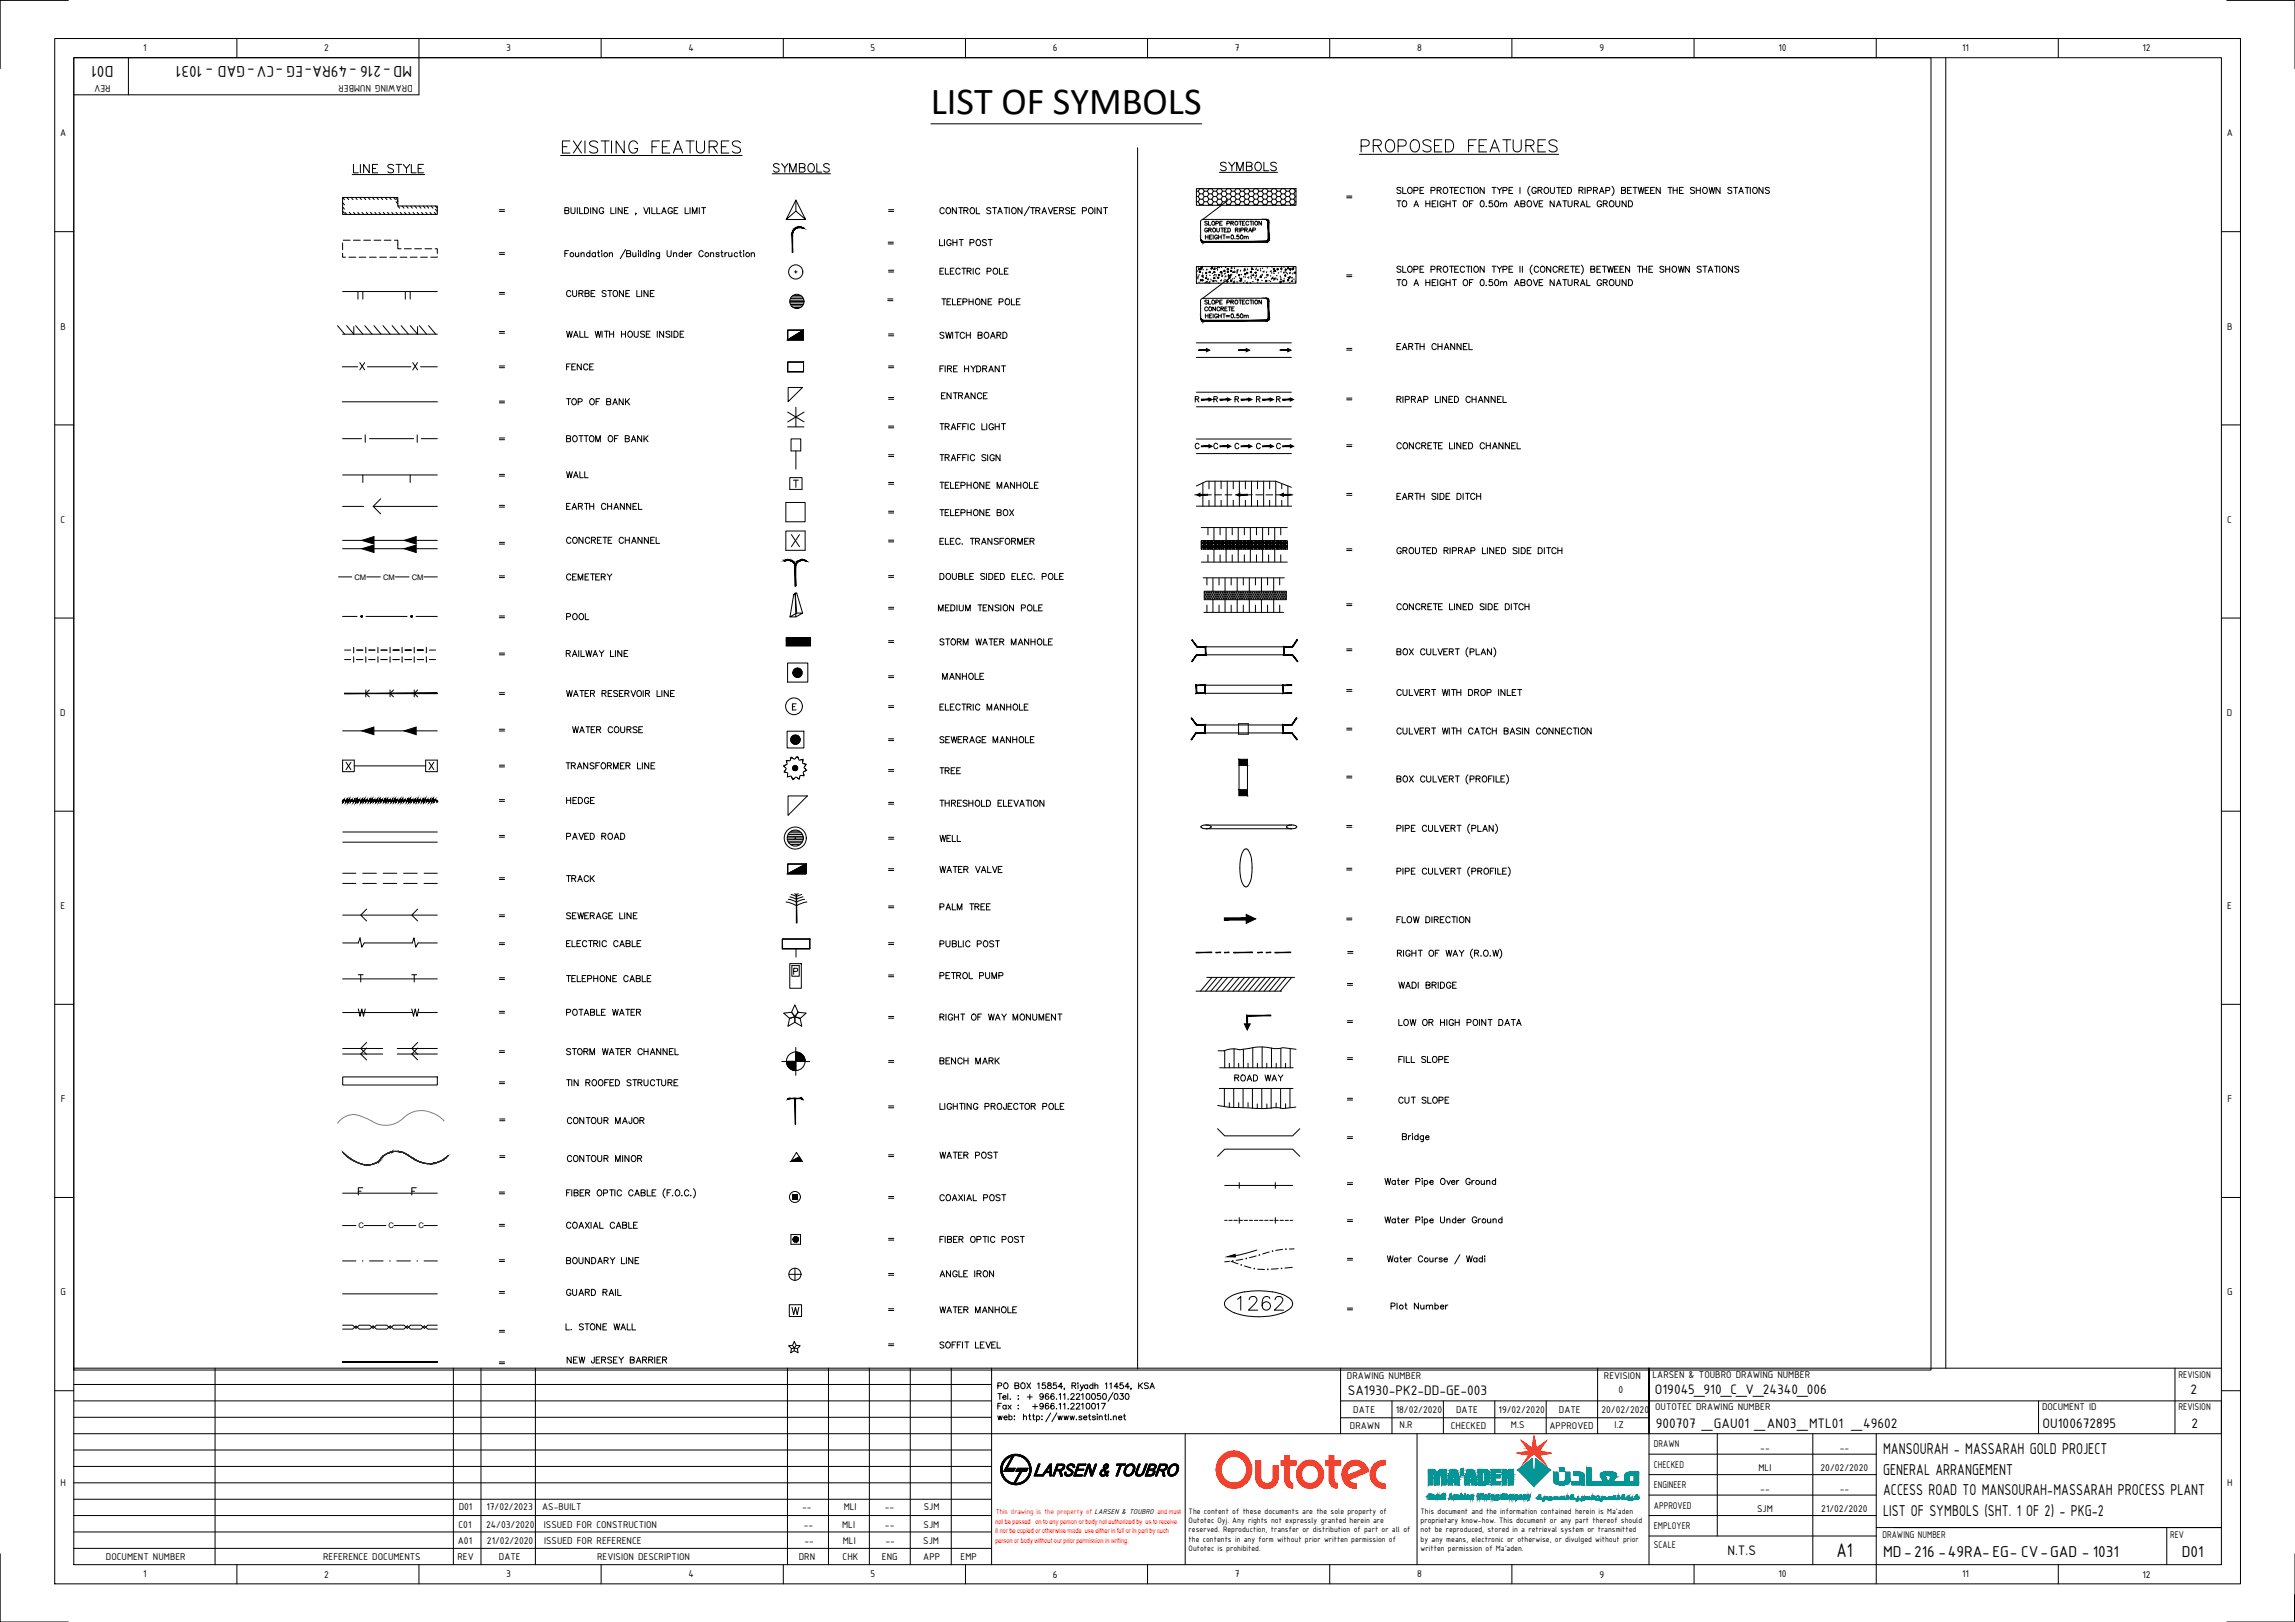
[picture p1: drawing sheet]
<svg xmlns="http://www.w3.org/2000/svg" width="841mm" height="594mm" viewBox="0 0 841 594" stroke-linecap="round" stroke-linejoin="round" font-family="sans-serif">
<defs><g id="words">
<text font-size="14" x="341.2" y="41.6">LIST OF SYMBOLS</text>
<g font-size="9.3">
<text x="204.6" y="58.2">%%uEXISTING FEATURES</text>
<text x="497.1" y="57.9">%%UPROPOSED FEATURES</text>
</g>
<text font-size="8.8" x="452.6" y="481.2">1262</text>
<text font-size="7.8" x="673" y="570.3">A1</text>
<g font-size="6.2">
<text x="41.6" y="24.1" transform="rotate(180 41.6 24.1)">D01</text>
<text x="151" y="24.1" transform="rotate(180 151 24.1)">MD-216 -49RA-EG -CV-GAD - 1031</text>
<text x="690.1" y="532.6">MANSOURAH - MASSARAH GOLD PROJECT</text>
<text x="690.1" y="540.1">GENERAL ARRANGEMENT</text>
<text x="690.1" y="547.6">ACCESS ROAD TO MANSOURAH-MASSARAH PROCESS PLANT</text>
<text x="690.1" y="555.1">LIST OF SYMBOLS (SHT. 1 OF 2) - PKG-2</text>
<text x="690.1" y="570.1">MD-216 -49RA-EG- CV-GAD - 1031</text>
<text x="799.5" y="570.1">D01</text>
</g>
<g font-size="5.7">
<text x="343.6" y="91.4">LIGHT POST</text>
<text x="343.6" y="125.2">SWITCH BOARD</text>
<text x="511.2" y="129.5">EARTH CHANNEL</text>
<text x="206.7" y="136.9">FENCE</text>
<text x="343.6" y="137.6">FIRE HYDRANT</text>
<text x="206.7" y="149.6">TOP OF BANK</text>
<text x="344" y="147.5">ENTRANCE</text>
<text x="343.6" y="180.3">TELEPHONE MANHOLE</text>
<text x="206.7" y="200.4">CONCRETE CHANNEL</text>
<text x="343.6" y="200.7">ELEC. TRANSFORMER</text>
<text x="206.7" y="213.8">CEMETERY</text>
<text x="342.9" y="225.1">MEDIUM TENSION POLE</text>
<text x="206.7" y="228.2">POOL</text>
<text x="206.7" y="256.5">WATER RESERVOIR LINE</text>
<text x="511.2" y="256.1">CULVERT WITH DROP INLET</text>
<text x="343.6" y="261.4">ELECTRIC MANHOLE</text>
<text x="343.6" y="273.4">SEWERAGE MANHOLE</text>
<text x="511.2" y="270.2">CULVERT WITH CATCH BASIN CONNECTION</text>
<text x="206.7" y="282.9">TRANSFORMER LINE</text>
<text x="206.7" y="295.6">HEDGE</text>
<text x="343.6" y="296.7">THRESHOLD ELEVATION</text>
<text x="343.6" y="348.2">PUBLIC POST</text>
<text x="343.6" y="359.8">PETROL PUMP</text>
<text x="206.7" y="360.9">TELEPHONE CABLE</text>
<text x="511.9" y="363.4">WADI BRIDGE</text>
<text x="206.7" y="373.2">POTABLE WATER</text>
<text x="343.6" y="375">RIGHT OF WAY MONUMENT</text>
<text x="206.7" y="387.7">STORM WATER CHANNEL</text>
<text x="206.7" y="399">TIN ROOFED STRUCTURE</text>
<text x="207.1" y="426.9">CONTOUR MINOR</text>
<text x="206.7" y="451.2">COAXIAL CABLE</text>
<text x="289.3" y="482.6">W</text>
<text x="508.7" y="480.8">Plot Number</text>
<text x="207.1" y="500.6">NEW JERSEY BARRIER</text>
</g>
<g font-size="5.4">
<text x="493.9" y="511.1">SA1930-PK2-DD-GE-003</text>
<text x="606.5" y="510.6">O19045_910_C_V_24340_006</text>
<text x="802.7" y="510.6">2</text>
<text x="606.8" y="523.1">900707 _GAU01 _AN03_MTL01 _49602</text>
<text x="748.5" y="523.1">OU100672895</text>
<text x="803" y="523.1">2</text>
<text x="633" y="569.7">N.T.S</text>
</g>
<g font-size="5.3">
<text x="511.2" y="76.9">TO A HEIGHT OF 0.50m ABOVE NATURAL GROUND</text>
<text x="343.6" y="101.6">ELECTRIC POLE</text>
<text x="511.2" y="105.8">TO A HEIGHT OF 0.50m ABOVE NATURAL GROUND</text>
<text x="206.7" y="109.7">CURBE STONE LINE</text>
<text x="344.3" y="112.9">TELEPHONE POLE</text>
<text x="511.2" y="148.5">RIPRAP LINED CHANNEL</text>
<text x="206.7" y="163">BOTTOM OF BANK</text>
<text x="511.2" y="165.5">CONCRETE LINED CHANNEL</text>
<text x="206.7" y="176">WALL</text>
<text x="511.2" y="184.1">EARTH SIDE DITCH</text>
<text x="206.7" y="187.7">EARTH CHANNEL</text>
<text x="343.6" y="190.1">TELEPHONE BOX</text>
<text x="511.2" y="203.9">GROUTED RIPRAP LINED SIDE DITCH</text>
<text x="343.6" y="213.4">DOUBLE SIDED ELEC. POLE</text>
<text x="343.6" y="237.4">STORM WATER MANHOLE</text>
<text x="206.7" y="241.7">RAILWAY LINE</text>
<text x="344.7" y="250.1">MANHOLE</text>
<text x="208.8" y="269.5">WATER COURSE</text>
<text x="343.6" y="284.7">TREE</text>
<text x="206.7" y="308.7">PAVED ROAD</text>
<text x="343.6" y="309.4">WELL</text>
<text x="343.6" y="320.7">WATER VALVE</text>
<text x="206.7" y="324.2">TRACK</text>
<text x="343.6" y="334.4">PALM TREE</text>
<text x="206.7" y="337.6">SEWERAGE LINE</text>
<text x="511.2" y="339">FLOW DIRECTION</text>
<text x="206.7" y="347.8">ELECTRIC CABLE</text>
<text x="511.9" y="376.8">LOW OR HIGH POINT DATA</text>
<text x="343.6" y="390.9">BENCH MARK</text>
<text x="451.6" y="397.2">ROAD WAY</text>
<text x="343.6" y="407.5">LIGHTING PROJECTOR POLE</text>
<text x="511.9" y="405.3">CUT SLOPE</text>
<text x="207.1" y="412.7">CONTOUR MAJOR</text>
<text x="343.6" y="425.4">WATER POST</text>
<text x="343.6" y="441">COAXIAL POST</text>
<text x="343.6" y="456.1">FIBER OPTIC POST</text>
<text x="206.7" y="463.9">BOUNDARY LINE</text>
<text x="343.6" y="468.8">ANGLE IRON</text>
<text x="206.7" y="475.5">GUARD RAIL</text>
<text x="343.6" y="481.9">WATER MANHOLE</text>
<text x="206.4" y="488.2">L. STONE WALL</text>
<text x="343.6" y="494.9">SOFFIT LEVEL</text>
</g>
<text font-size="4.4" x="440.6" y="115">CONCRETE</text>
<g font-size="3.9">
<text x="52.5" y="18.8">1</text>
<text x="118.8" y="18.9">2</text>
<text x="185.5" y="18.7">3</text>
<text x="252.3" y="18.8">4</text>
<text x="319" y="18.7">5</text>
<text x="385.9" y="18.8">6</text>
<text x="452.6" y="18.8">7</text>
<text x="519.3" y="18.8">8</text>
<text x="586.1" y="18.7">9</text>
<text x="651.7" y="18.8">10</text>
<text x="719.1" y="18.8">11</text>
<text x="785.1" y="18.9">12</text>
<text x="40.5" y="31" transform="rotate(180 40.5 31)">REV</text>
<text x="151.2" y="31" transform="rotate(180 151.2 31)">DRAWING NUMBER</text>
<text x="22" y="50">A</text>
<text x="816" y="50">A</text>
<text x="22.2" y="120.7">B</text>
<text x="816.2" y="120.7">B</text>
<text x="22.2" y="191.4">C</text>
<text x="816.2" y="191.4">C</text>
<text x="22.1" y="262.2">D</text>
<text x="816.1" y="262.2">D</text>
<text x="22.2" y="333">E</text>
<text x="816.2" y="333">E</text>
<text x="22.3" y="403.7">F</text>
<text x="816.3" y="403.7">F</text>
<text x="22.2" y="474.4">G</text>
<text x="816.2" y="474.4">G</text>
<text x="493.6" y="505.2">DRAWING NUMBER</text>
<text x="587.8" y="505.2">REVISION</text>
<text x="605.6" y="504.6">LARSEN &amp; TOUBRO DRAWING NUMBER</text>
<text x="798.3" y="504.6">REVISION</text>
<text x="593.1" y="510.1">0</text>
<text x="495.9" y="517.5">DATE</text>
<text x="511.5" y="517.5">18/02/2020</text>
<text x="533.6" y="517.5">DATE</text>
<text x="549.2" y="517.5">19/02/2020</text>
<text x="571.3" y="517.5">DATE</text>
<text x="586.9" y="517.5">20/02/2020</text>
<text x="606.5" y="516.6">OUTOTEC DRAWING NUMBER</text>
<text x="748.3" y="516.6">DOCUMENT ID</text>
<text x="798.3" y="516.6">REVISION</text>
<text x="494.7" y="523.3">DRAWN</text>
<text x="512.9" y="523">N.R</text>
<text x="531.7" y="523.3">CHECKED</text>
<text x="553.7" y="523">M.S</text>
<text x="567.8" y="523.3">APPROVED</text>
<text x="591.6" y="523">I.Z</text>
<text x="606.1" y="530.1">DRAWN</text>
<text x="645.1" y="531.3">--</text>
<text x="674.2" y="531.3">--</text>
<text x="606.1" y="537.6">CHECKED</text>
<text x="644.4" y="538.8">MLI</text>
<text x="667.2" y="538.8">20/02/2020</text>
<text x="22.2" y="544.2">H</text>
<text x="606.1" y="545.1">ENGINEER</text>
<text x="816.2" y="544.2">H</text>
<text x="645.1" y="546.4">--</text>
<text x="674.2" y="546.4">--</text>
<text x="168.1" y="553.1">D01</text>
<text x="178.3" y="553.1">17/02/2023</text>
<text x="198.7" y="553.1">AS-BUILT</text>
<text x="293.9" y="553.1">--</text>
<text x="309.2" y="553.1">MLI</text>
<text x="324.3" y="553.1">--</text>
<text x="338.5" y="553.1">SJM</text>
<text x="606.1" y="552.6">APPROVED</text>
<text x="643.9" y="553.9">SJM</text>
<text x="667.4" y="553.9">21/02/2020</text>
<text x="168" y="559.6">C01</text>
<text x="178.1" y="559.6">24/03/2020</text>
<text x="199.3" y="559.6">ISSUED FOR CONSTRUCTION</text>
<text x="294.5" y="559.6">--</text>
<text x="308.6" y="559.6">MLI</text>
<text x="324.3" y="559.6">--</text>
<text x="338.4" y="559.6">SJM</text>
<text x="606.1" y="560.1">EMPLOYER</text>
<text x="689.8" y="563.2">DRAWING NUMBER</text>
<text x="795.3" y="563.2">REV</text>
<text x="167.8" y="565.6">A01</text>
<text x="178.5" y="565.6">21/02/2020</text>
<text x="199.4" y="565.6">ISSUED FOR REFERENCE</text>
<text x="294.8" y="565.6">--</text>
<text x="308.8" y="565.6">MLI</text>
<text x="324.5" y="565.6">--</text>
<text x="338.4" y="565.6">SJM</text>
<text x="606.1" y="567">SCALE</text>
<text x="38.8" y="571.3">DOCUMENT NUMBER</text>
<text x="118.4" y="571.3">REFERENCE DOCUMENTS</text>
<text x="167.7" y="571.3">REV</text>
<text x="182.8" y="571.3">DATE</text>
<text x="218.8" y="571.3">REVISION DESCRIPTION</text>
<text x="292.7" y="571.3">DRN</text>
<text x="308.8" y="571.3">CHK</text>
<text x="323.2" y="571.3">ENG</text>
<text x="338.4" y="571.3">APP</text>
<text x="352" y="571.3">EMP</text>
<text x="52.5" y="577.7">1</text>
<text x="118.8" y="577.8">2</text>
<text x="185.5" y="577.7">3</text>
<text x="252.3" y="577.7">4</text>
<text x="319" y="577.7">5</text>
<text x="385.9" y="577.8">6</text>
<text x="452.6" y="577.7">7</text>
<text x="519.3" y="577.7">8</text>
<text x="586.1" y="577.9">9</text>
<text x="651.7" y="577.7">10</text>
<text x="719.1" y="577.7">11</text>
<text x="785.1" y="577.8">12</text>
</g>
<g font-size="3.5">
<text x="492.5" y="73.7">=</text>
<text x="182" y="78.7">=</text>
<text x="324.6" y="78.7">=</text>
<text x="182" y="94.5">=</text>
<text x="324.6" y="90.7">=</text>
<text x="324.6" y="100.9">=</text>
<text x="492.5" y="102.7">=</text>
<text x="182" y="109">=</text>
<text x="324.6" y="111.5">=</text>
<text x="324.6" y="124.2">=</text>
<text x="492.5" y="129.5">=</text>
<text x="182" y="135.8">=</text>
<text x="324.6" y="135.8">=</text>
<text x="182" y="148.9">=</text>
<text x="324.6" y="147.5">=</text>
<text x="492.5" y="147.8">=</text>
<text x="324.6" y="158">=</text>
<text x="182" y="162.3">=</text>
<text x="492.5" y="164.7">=</text>
<text x="182" y="175.7">=</text>
<text x="324.6" y="178.5">=</text>
<text x="492.5" y="182.7">=</text>
<text x="182" y="187">=</text>
<text x="324.6" y="189.1">=</text>
<text x="324.6" y="199.7">=</text>
<text x="492.5" y="202.8">=</text>
<text x="182" y="212.7">=</text>
<text x="324.6" y="212.7">=</text>
<text x="182" y="227.5">=</text>
<text x="324.6" y="224.4">=</text>
<text x="492.5" y="223">=</text>
<text x="492.5" y="239.5">=</text>
<text x="324.6" y="249.4">=</text>
<text x="492.5" y="254.4">=</text>
<text x="324.6" y="260.3">=</text>
<text x="182" y="282.2">=</text>
<text x="324.6" y="283.6">=</text>
<text x="492.5" y="286.1">=</text>
<text x="182" y="308">=</text>
<text x="324.6" y="308.7">=</text>
<text x="182" y="323.5">=</text>
<text x="324.6" y="320">=</text>
<text x="492.5" y="320">=</text>
<text x="324.6" y="333.7">=</text>
<text x="182" y="336.9">=</text>
<text x="182" y="347.1">=</text>
<text x="324.6" y="347.1">=</text>
<text x="492.8" y="350.3">=</text>
<text x="324.6" y="359.1">=</text>
<text x="324.6" y="374.3">=</text>
<text x="492.8" y="375.7">=</text>
<text x="182" y="386.6">=</text>
<text x="182" y="398.3">=</text>
<text x="324.6" y="407.1">=</text>
<text x="492.8" y="404.3">=</text>
<text x="182.4" y="411.7">=</text>
<text x="492.8" y="418.4">=</text>
<text x="182.4" y="425.1">=</text>
<text x="324.6" y="424.7">=</text>
<text x="492.8" y="435">=</text>
<text x="182" y="438.5">=</text>
<text x="324.6" y="440.3">=</text>
<text x="492.8" y="448.7">=</text>
<text x="324.6" y="455.4">=</text>
<text x="182" y="463.2">=</text>
<text x="492.8" y="462.8">=</text>
<text x="182" y="474.8">=</text>
<text x="324.6" y="481.2">=</text>
<text x="182" y="489.3">=</text>
<text x="324.6" y="494.2">=</text>
<text x="182" y="500.6">=</text>
</g>
<g font-size="3.1">
<text x="182" y="123.1">=</text>
<text x="324.6" y="168.3">=</text>
<text x="182" y="200.4">=</text>
<text x="324.6" y="236.4">=</text>
<text x="182" y="240.9">=</text>
<text x="182" y="255.4">=</text>
<text x="182" y="268.8">=</text>
<text x="492.5" y="268.5">=</text>
<text x="324.6" y="272.3">=</text>
<text x="182" y="294.6">=</text>
<text x="324.6" y="295.6">=</text>
<text x="492.5" y="304.1">=</text>
<text x="492.5" y="338">=</text>
<text x="182" y="359.8">=</text>
<text x="492.8" y="361.9">=</text>
<text x="182" y="372.2">=</text>
<text x="492.8" y="389.1">=</text>
<text x="324.6" y="390.2">=</text>
<text x="182" y="450.1">=</text>
<text x="324.6" y="468.1">=</text>
<text x="492.8" y="480.8">=</text>
<text x="435.6" y="554.6">The content of these documents are the sole property of</text>
<text x="435.6" y="557.9">Outotec Oyj. Any rights not expressly granted herein are</text>
<text x="520.6" y="554.6">This document and the information contained herein is Ma'aden</text>
<text x="520.6" y="557.9">proprietary know-how. This document or any part thereof should</text>
<text x="435.6" y="561.3">reserved. Reproduction, transfer or distribution of part or all of</text>
<text x="520.6" y="561.3">not be reproduced, stored in a retrieval system or transmitted</text>
<text x="435.6" y="564.6">the contents in any form without prior written permission of</text>
<text x="435.6" y="567.9">Outotec is prohibited.</text>
<text x="520.6" y="564.6">by any means, electronic or otherwise, or divulged without prior</text>
<text x="520.6" y="567.9">written permission of Ma'aden.</text>
</g>
<g font-size="2.8">
<text x="129.9" y="212.3">CM</text>
<text x="140.4" y="212.3">CM</text>
<text x="150.9" y="212.3">CM</text>
<text x="131.4" y="449.8">C</text>
<text x="142.4" y="449.8">C</text>
<text x="153.4" y="449.8">C</text>
</g>
<text font-size="2.8" fill="#f00" x="364.9" y="554.4">This drawing is the property of LARSEN &amp; TOUBRO and must</text>
<g font-size="2.5" fill="#f00">
<text x="364.8" y="558">not be passed on to any person or body not authorized by us to receive</text>
<text x="364.8" y="561.7">it nor be copied or otherwise made use either in full or in part by such</text>
<text x="364.8" y="565.2">person or body without our prior permission in writing.</text>
</g>
</g></defs>
<!-- layer: CANAL-APPARANT -->
<path d="M448.8 434.2h24.9M454.1 433.1v2.1M467.3 433.1v2.1M454.1 446v2M467.3 446v2" fill="none" stroke="#000" stroke-width=".37"/>
<!-- layer: L1 -->
<g fill="none" stroke="#000" stroke-width=".37">
<path d="M125.5 72.3l.7 .8M125.5 74.2l.7 .8M125.5 75.8l.7 .8M125.5 77.4l.7 .7M126.4 77.8l.7 .7M127.1 72.3l.7 .8M128 77.8l.7 .7M128.7 72.3l.7 .8M129.6 77.8l.6 .7M130.2 72.3l.7 .8M131.1 77.8l.7 .7M131.8 72.3l.6 .8"/>
<path d="M132.7 77.8l.6 .7M133.3 72.3l.7 .8M134.2 77.8l.7 .7M134.9 72.3l.7 .8M135.8 77.8l.6 .7M136.5 72.3l.6 .8M137.4 77.8l.6 .7M138 72.3l.7 .8M138.9 77.8l.7 .7M139.6 72.3l.6 .8M140.4 77.8l.7 .7M141.1 72.3l.7 .8"/>
<path d="M142 77.8l.6 .7M142.7 72.3l.7 .8M143.6 77.8l.6 .7M144.3 72.3l.6 .8M145.1 77.8l.7 .7M145.1 72.6l.7 .8M145.1 73.9l.7 .7M145.8 75.5l.7 .8M146.7 77.8l.6 .7M147.3 75.5l.7 .8M148.2 77.8l.7 .7M148.9 75.5l.6 .8"/>
<path d="M149.8 77.8l.6 .7M150.5 75.5l.6 .8M151.4 77.8l.6 .7M152 75.5l.7 .8M152.9 77.8l.7 .7M153.6 75.5l.6 .8M154.5 77.8l.6 .7M155.1 75.5l.7 .8M156 77.8l.7 .7M156.4 75.5l.7 .8M157.6 77.8l.6 .7M158 75.5l.7 .8"/>
<path d="M159.2 77.8l.6 .7M159.5 75.5l.7 .8M159.6 76.7l.7 .7M291.7 73.3v4M438.4 69.1h36.5v6.1h-36.5zM288.1 80.4l3.6-3.1 3.5 3.1-3.5-7.1-3.6 7.1h7.1M438.4 97.6h36.5v6.1h-36.5zM123.7 119.3l2.6 3.1M127 119.3l2.7 3.1M130.3 119.3l2.7 3.1M133.7 119.3l2.6 3.1M137 119.3l2.6 3.1"/>
<path d="M140.4 119.3l2.6 3.1M143.7 119.3l2.6 3.1M147 119.3l2.7 3.1M150.4 119.3l2.6 3.1M153.7 119.3l2.6 3.1M157 119.3l2.7 3.1M450.5 101.9l-9.8 7.4M125.4 134.3h5.7M125.5 122.4h34.8M131.9 132.8l1.7 2.7M133.6 132.8l-1.7 2.7M134.6 134.3h16"/>
<path d="M151.2 132.8l1.8 2.7M153 132.8l-1.8 2.7M154.1 134.3h6.2M438.4 125.6h34.8M438.4 130.9h34.8M438.4 149h34.8M438.4 143.7h34.8M289.4 174.9h4.5v4.4h-4.5zM289.9 160.8h3.5v4.4h-3.5zM291.7 165.2v6.6M438.4 178l3.7-1.8h25.4l5.7 2.3M438.4 160.8h34.8"/>
<path d="M438.4 166.1h34.8M440.8 176.8v8.6M443 176.2v2.8M445.2 176.2v9.2M447.5 176.2v2.8M449.7 176.2v9.2M451.9 176.2v2.8M454.2 176.2v9.2M456.4 176.2v2.8M458.6 176.2v9.2M460.8 176.2v2.8M463.1 176.2v9.2"/>
<path d="M465.3 176.2v2.8M467.5 176.2v9.2M469.7 177.1v1.9M472 178v7.4M125.5 197.9h34.8M125.5 185.5h7.7M136.8 185.5h23.5M288 194.5h7v7.1h-7zM288 184h7v7.1h-7zM438.4 185.4h35M443 183.2v2.2M447.5 183.2v2.2"/>
<path d="M451.9 183.2v2.2M456.4 183.2v2.2M460.8 183.2v2.2M465.3 183.2v2.2M469.7 183.2v2.2M125.5 201h34.8M125.5 225.8h5.3M126.3 238.1h2.2M130.7 238.1h2.3M134.1 225.8h15.1M135.2 238.1h2.2M139.6 238.1h2.2"/>
<path d="M144 238.1h2.2M148.4 238.1h2.3M152.5 225.8h7.8M152.9 238.1h2.2h-2.2M157.3 238.1h2.3M470.4 236.9h-28.6v2.9h28.6M126.3 241.6h2.2M130.7 241.6h2.3M135.2 241.6h2.2M139.6 241.6h2.2M144 241.6h2.2M148.4 241.6h2.3"/>
<path d="M152.9 241.6h2.2h-2.2M157.3 241.6h2.3M470.2 251h-28.6v2.9h28.6M125.5 278.4h4.3v4.2h-4.3zM125.5 267.7h34.8M156 278.4h4.3v4.2h-4.3zM288.4 267.8h6.2v6.2h-6.2zM453.9 265.1h3.5v3.8h-3.5zM454.1 278.1v13.3M457.1 278.1v13.3M470.2 265.5h-28.6v2.9h28.6M129.8 280.5h26.2"/>
<path d="M441.2 303.5h.8M442 302.1l1.1 .2a.57 .57 0 0 1 .8 .5 .57 .57 0 0 1-.8 .6l-.4 .1M442 302.1l-1.2 .2a.57 .57 0 0 0-.7 .5 .57 .57 0 0 0 .7 .6l.4 .1M442 302.2h31.4M442 303.5h31.4M442.7 303.5h-.7M455 313a18.6 18.6 0 0 0 0 9.8M455.9 311.3l-.9 1.7M455.9 311.2l.7-.3 .7 .3M457.3 311.3l.9 1.7M458.2 313l.5 2M458.6 315l.2 2.9-.2 2.8"/>
<path d="M472.6 303.5h.7M473.3 302.1l-1.1 .2a.57 .57 0 0 0-.7 .5 .57 .57 0 0 0 .7 .6l.4 .1M473.3 302.1l1.2 .2a.57 .57 0 0 1 .7 .5 .57 .57 0 0 1-.7 .6l-.4 .1M474.1 303.5h-.8M125.6 335.2h34.7M455 322.8l.9 1.7M455.9 324.5l.7 .3 .7-.3M458.2 322.8l-.9 1.7M458.7 320.7l-.5 2.1M125.5 358.5h34.8M125.6 345.4h5.7M133.5 345.4h17.6"/>
<path d="M153.2 345.4h7.1M289.4 352.9h4.3v9.1h-4.3zM290.2 353.7h2.7v3.9h-2.7zM442.2 358h32.2M444.1 358l-4.2 5M446.1 358l-4.3 5M448 358l-4.3 5M449.9 358l-4.3 5M452.1 358l-4.3 5M454.2 358l-4.3 5M456.1 358l-4.2 5M458 358l-4.2 5"/>
<path d="M459.8 358l-4.2 5M461.7 358l-4.2 5M463.7 358l-4.2 5M465.6 358l-4.2 5M467.4 358l-4.2 5M469.3 358l-4.2 5M471.4 358l-4.3 5M473.4 358l-4.3 5M125.5 370.9h25.6M153.2 370.9h7.1M438.3 363h31.3M125.6 386.1h14.6"/>
<path d="M125.6 384h14.6M145.6 386.1h14.7M145.6 384h14.7M286.5 388.8h1.7M291.6 383.6v1.8M291.6 392.1v1.7M295 388.8h1.7M446.8 398.7h27M446.9 391.1h27M448.7 398.7v6.6M448.8 384.8v6.3M450.5 389.4v1.7"/>
<path d="M452.1 398.7v7M452.2 384v7.1M453.9 389.4v1.7M455.5 398.7v7M455.7 384.3v6.8M457.4 389.4v1.7M459 398.7v7.2M459.1 383.7v7.4M460.8 389.4v1.7M462.4 398.7v7.3M462.5 383.5v7.6M464.2 389.4v1.7"/>
<path d="M465.8 398.7v7.2M465.9 383.9a17.1 17.1 0 0 0-8 .1l-3.7 .5a8.1 8.1 0 0 0-5.7 .4h-2.1M465.9 383.9l2.1 .2 2.1-.4 4.9 .6M465.9 383.9v7.2M467.7 389.4v1.7M469.3 398.7v7.2M469.4 384v7.1M471.1 389.4v1.7M472.7 398.7v7M472.8 384v7.1M446.3 404.9a124 124 0 0 0 19.5 1l2.1-.2 2.2 .3 4.8-.5M450.5 403.9v1.6"/>
<path d="M453.9 403.9v1.6M457.4 403.9v1.6M460.7 404.3v1.7M464.3 404.3v1.7M467.6 404v1.7M471.1 404.3v1.6M125.5 437h34.8M290.5 437.5h1.7v1.8h-1.7zM291.9 422.1l2 3.2h-4zM292.9 423.7l-3 1.6M289.8 452.2h3.6v3.5h-3.6z"/>
<circle cx="291.6" cy="99.6" r="2.6"/>
<circle cx="292" cy="110.4" r="2.6"/>
<circle cx="291" cy="258.7" r="3.1"/>
<circle cx="291.5" cy="270.9" r="1.71"/>
<circle cx="291.4" cy="307" r="4"/>
<circle cx="291.4" cy="307" r="2.94"/>
<circle cx="291.6" cy="388.7" r="3.4"/>
<circle cx="291.3" cy="438.4" r="2.01"/>
</g>
<!-- layer: LEG -->
<g fill="none" stroke="#000" stroke-width=".37">
<path d="M125.5 72.3h19.2a.66 .66 0 0 1 .7 0 .66 .66 0 0 1 .4 .6v1.5a.67 .67 0 0 0 0 .9 .67 .67 0 0 0 .8 .2h13.2a.55 .55 0 0 1 .6 .3 .55 .55 0 0 1-.1 .6v1.2a.59 .59 0 0 1 0 .8 .59 .59 0 0 1-.7 .1h-33.6a.57 .57 0 0 1-.6-.3 .57 .57 0 0 1 .1-.6zM291.2 99.6h.9M291.6 99.1v.9M125.5 106.8h34.8M131.2 106.8v2.8M133 106.8v2.8M148.5 106.8v2.8M150.3 106.8v2.8M289.4 110.4h5.2M289.5 110h5.1M289.5 110.9h5.1M289.6 109.4h4.8"/>
<path d="M289.6 111.5h4.8M289.9 112h4.2M290 108.8h4M290.6 108.3h2.9M290.6 112.6h2.9M125.4 147.2h34.9M133.8 159.3v2.7M152.9 159.3v2.7M288.8 141.9h5.3l-5.3 5.2zM125.5 160.7h7M125.5 174h34.8M133 174v2.7"/>
<path d="M135.4 160.7h16.2M150.3 174v2.7M154.4 160.7h5.9M124.1 211.3h4.8M134.4 211.3h5M144.9 211.3h5M155.4 211.3h4.9M290.9 217.8l.5-.6h.6l-.6 .6h-.5l-1.4 8.1 2.5-1.3h2.1l-2.4 1.3h-2.2M291.4 217.8l.3 8.1M291.4 217.2l.6 7.4M292 217.2l2.1 7.4M288.1 233.5h8.9v.3h-8.9v.3h8.9v.3h-8.9h8.9v.2h-8.9v.3h8.9v.3h-8.9v.3h8.9v.3h-8.9v.3h8.9v.2h-8.9v.3h8.9"/>
<path d="M288.6 242.8h7.4v7h-7.4zM125.6 319.8h4.8M125.6 308.5h34.7M125.6 304.7h34.7M132.9 319.8h5M140.4 319.8h5M147.9 319.8h5M155.4 319.8h4.9M288.5 306.9h5.9M288.5 307.4h5.9M288.6 306.3h5.7M288.7 308.1h5.5"/>
<path d="M288.8 305.7h5.3M289 308.7h4.9M289.2 305h4.5M289.7 309.3h3.5M289.9 304.4h3.1M291.2 307h.4M291.5 306.8v.4M125.6 323.6h4.8M132.9 323.6h5M140.4 323.6h5M147.9 323.6h5M155.4 323.6h4.9"/>
<path d="M125.6 394.4h34.7v3h-34.7zM125.5 448.9h4.9M133.4 448.9h8M144.4 448.9h8M155.4 448.9h4.9M125.5 473.9h34.8M125.5 461.8h4.9M135.4 461.8h5M145.4 461.8h5M155.4 461.8h4.9M289.1 466.7h4.5M291.3 464.5v4.5"/>
<path d="M125.5 485.4h3.7l1.3 1.1 1.2-1.1h3.8l1.2 1.1 1.3-1.1h3.8l1.2 1.1 1.2-1.1h3.8l1.3 1.1 1.2-1.1h3.8l1.2 1.1 1.2-1.1h3.6M125.5 486.8h3.7l1.3-1.2 1.2 1.2h3.8l1.2-1.2 1.3 1.2h3.8l1.2-1.2 1.2 1.2h3.8l1.3-1.2 1.2 1.2h3.8l1.2-1.2 1.2 1.2h3.6"/>
<circle cx="291.3" cy="466.7" r="2.22"/>
</g>
<!-- layer: L1 -->
<g fill="#000" stroke="#000" stroke-width=".37">
<path d="M288.7 124.5l5.7-3.6v3.6zM132.6 197.9l4.5-1.4v2.8zM148.1 197.9l4.4-1.4v2.8zM132.6 201l4.5-1.4v2.8zM148.1 201l4.4-1.4v2.8zM132.6 267.7l4.4-1.4v2.8zM148.1 267.7l4.4-1.4v2.8zM289.9 425.3l3-1.6 1 1.6zM291.6 454h1v.3z"/>
<path d="M436.7 234.4l1.9 2.6 .1-.1zM436.7 234.4l.2-.1 1.8 2.6z"/>
<path d="M438.6 239.7v.3l3.1-.3zM438.6 240l3.1-.3 .2 .3zM441.7 237v2.7l.2 .3zM441.9 236.8v3.2l-.2-3zM438.6 237h3.1l.2-.2zM438.6 236.8h3.3l-3.3 .2z"/>
<path d="M438.5 239.7l-1.7 2.7 1.9-2.6zM438.5 239.7l-1.7 2.7-.1-.2z"/>
<path d="M475.3 234.3l-1.8 2.6 .2 .1zM475.3 234.3l.2 .1-1.8 2.6z"/>
<path d="M470.4 240h3.2v-.3zM470.6 239.7h3l-3.2 .3zM470.4 236.8v3.2l.2-.3zM470.4 236.8l.2 .2v2.7zM470.4 236.8l.2 .2 3-.2zM470.6 237l3-.2v.2z"/>
<path d="M473.5 239.8l2.1 2.4-1.9-2.5zM473.5 239.8l2.1 2.4-.2 .2z"/>
<path d="M126.3 253.9h34zM126.3 254.1l34-.2z"/>
<path d="M438.3 254l3.2-.2h-2.9zM438.3 254l3.2-.2 .2 .2zM441.5 251.1v2.7l.2 .2zM441.5 251.1l.2-.2v3.1zM438.6 251.1h2.9l.2-.2zM438.3 250.9h3.4l-3.1 .2zM438.3 250.9l.3 2.9v-2.7zM438.3 250.9l.3 2.9-.3 .2z"/>
<path d="M470.1 254h3.3v-.2zM470.1 254l.3-.2h3zM470.1 250.9v3.1l.3-.2zM470.1 250.9l.3 .2v2.7zM470.1 250.9l.3 .2 3-.2zM470.4 251.1l3-.2v.2z"/>
<path d="M436.5 263l1.8 2.6 .2-.2zM436.5 263l.2-.1 1.8 2.5z"/>
<path d="M438.4 268.4v.2l3.1-.2zM438.4 268.6l3.1-.2 .2 .2zM441.5 265.7v2.7l.2 .2zM441.7 265.4v3.2l-.2-2.9zM438.4 265.7h3.1l.2-.3zM438.4 265.4h3.3l-3.3 .3z"/>
<path d="M438.3 268.3l-1.7 2.7 1.9-2.6zM438.3 268.3l-1.7 2.7-.2-.1z"/>
<path d="M475.1 262.9l-1.8 2.5 .2 .2zM475.1 262.9l.2 .1-1.8 2.6z"/>
<path d="M470.1 268.6h3.3v-.2zM470.1 268.6l.3-.2h3zM470.1 265.4v3.2l.3-.2zM470.1 265.4l.3 .3v2.7zM470.1 265.4l.3 .3 3-.3zM470.4 265.7l3-.3v.3z"/>
<path d="M473.3 268.4l2.1 2.5-1.9-2.6zM473.3 268.4l2.1 2.5-.2 .1z"/>
<path d="M454.1 289.2v2.2h3zM454.1 289.2h3v2.2z"/>
<path d="M454.1 278.1v2.2h3zM454.1 278.1h3v2.2z"/>
<path d="M438.3 348.8h5.8zM438.3 348.9l5.8-.1z"/>
<path d="M445.6 348.8h1.7zM445.6 348.9l1.7-.1z"/>
<path d="M448.7 348.8h1.7zM448.7 348.9l1.7-.1z"/>
<path d="M452.1 348.9l6.9-.1zM452.1 348.8h6.9z"/>
<path d="M460.9 348.9l1.7-.1zM460.9 348.8h1.7z"/>
<path d="M464 348.9l1.7-.1zM464 348.8h1.7z"/>
<path d="M467.2 348.9l5.8-.1zM467.2 348.8h5.8z"/>
<path d="M457 371.9v4.8h.2zM457 371.9l.2 .2v4.6zM457 371.9l.2 .2 8.5-.2zM457.2 372.1l8.5-.2v.2z"/>
<path d="M290.5 437.5h1.7v1.8zM290.5 437.5v1.8h1.7z"/>
<path d="M290.7 454.3l.2 .4 .7-.7zM290.9 454.7l.7-.7-.4 .9zM291.6 454l-.4 .9 .4 .1z"/>
<path d="M290.9 453.2l-.2 .4 .9 .4zM290.7 453.6l.9 .4h-1zM290.6 454l.1 .3 .9-.3z"/>
<path d="M291.6 454v1l.4-.1zM291.6 454l.7 .7-.3 .2zM291.6 454l.7 .7 .3-.4z"/>
<path d="M291.6 452.9v1.1l.4-1zM291.2 453l.4-.1v1.1zM290.9 453.2l.7 .8-.4-1z"/>
<path d="M291.6 454h1v-.4zM292.3 453.2l.3 .4-1 .4zM292 453l-.4 1 .7-.8z"/>
</g>
<!-- layer: TX1 -->
<g fill="none" stroke="#000" stroke-width=".37">
<path d="M207 77.1l1.3-.1 .1-.7-1.4-.3v2.2l1.4-.2v-.7l-.4-.2M209.2 76l.1 1.9 .6 .3 .7-.3 .1-1.9M211.6 76v2.2M212.4 76v2.2h1.3M214.2 76h.8a1.18 1.18 0 0 1 .7 1.1 1.18 1.18 0 0 1-.7 1.1h-.8zM216.4 76v2.2M218.8 76v2.2l-1.5-2.2v2.2M221.2 76.6a.91 .91 0 0 0-1.2-.5 .91 .91 0 0 0-.4 1.3 .81 .81 0 0 0 .8 .9 .81 .81 0 0 0 .8-.9h-.5M223.8 76v2.2h1.3M225.7 76v2.2M228 76v2.2l-1.5-2.2v2.2M228.8 77.1h.9"/>
<path d="M230.2 76h-1.4v2.2h1.4M233.1 78.2h-.2h.2l-.2 .5M235.9 76l.9 2.2 .8-2.2M238 76v2.2M238.9 76v2.2h1.2M240.7 76v2.2h1.3M242.5 78.2l.8-2.2 .9 2.2M242.8 77.5h1.1M246.4 76.6a.91 .91 0 0 0-1.2-.5 .91 .91 0 0 0-.4 1.3 .81 .81 0 0 0 .8 .9 .81 .81 0 0 0 .8-.9h-.5M247 77.1h.9M248.4 76h-1.4v2.2h1.4M251.1 76v2.2h1.2"/>
<path d="M252.9 76v2.2M253.7 78.2v-2.2l.9 2.2 .8-2.2v2.2M256.3 76v2.2M257.1 76h1.5M257.8 76v2.2M346 76.6a.8 .8 0 0 0-.9-.6 .8 .8 0 0 0-.6 .9v.5a.8 .8 0 0 0 .6 .9 .8 .8 0 0 0 .9-.6M346.9 76.4l.2-.2a1.03 1.03 0 0 1 1.3 1 1.03 1.03 0 0 1-1.3 1l-.4-.8zM350.5 76v2.3l-1.5-2.3v2.3M351.3 76h1.5M352.1 76v2.3M353.2 77.1l1.3-.1 .2-.5-.5-.5h-1v2.3M354 77.1l.7 1.2"/>
<path d="M355.7 76.4l.2-.2a1.03 1.03 0 0 1 1.3 1 1.03 1.03 0 0 1-1.3 1l-.4-.8zM357.8 76v2.3h1.3M363.1 76.4l-.5-.4-1 .4 .2 .5 1.3 .8v.2l-.5 .4-1-.4M363.7 76h1.5M364.5 76v2.3M365.6 78.3l.9-2.3 .8 2.3M366 77.5h1M367.9 76h1.5M368.7 76v2.3M369.9 76v2.3M370.9 76.4l.2-.2a1.03 1.03 0 0 1 1.3 1 1.03 1.03 0 0 1-1.3 1l-.4-.8zM374.5 76v2.3l-1.5-2.3v2.3"/>
<path d="M377.3 75.6l-1.9 3.4M377.7 76h1.5M378.4 76v2.3M379.6 77.1l1.3-.1 .1-.7-1.4-.3v2.3M380.4 77.1l.7 1.2M381.8 78.3l.9-2.3 .8 2.3M382.1 77.5h1.1M384.2 76l.8 2.3 .9-2.3M386.3 77.1h.8M387.7 76h-1.4v2.3h1.4M388.3 77.1l1.3-.1 .2-.5-.6-.5h-.9v2.3M389 77.1l.8 1.2"/>
<path d="M392 76.4l-.5-.4-1 .4 .2 .5 1.3 .8v.2l-.5 .4-1-.4M392.6 77.1h.9M394 76h-1.4v2.3h1.4M396.6 77.2l1.4-.2v-.7l-1.4-.3v2.3M399.1 76.4l.2-.2a1.03 1.03 0 0 1 1.3 1 1.03 1.03 0 0 1-1.3 1l-.4-.8zM401.2 76v2.3M403.5 76v2.3l-1.4-2.3v2.3M404.4 76h1.5M405.1 76v2.3M513.4 68.9l-.5-.3-1 .3 .2 .6 1.1 .4 .2 .6-.5 .4-1-.4M514 68.6v2.3h1.3M516.2 68.7a1.05 1.05 0 0 1 1.3 1 1.05 1.05 0 0 1-1.3 1.1l-.4-.8z"/>
<path d="M518.1 69.8l1.3-.1 .1-.9-1.4-.2v2.3M520.4 69.7h.8M521.7 68.6h-1.3v2.3M524.4 69.8l1.3-.1 .1-.9-1.4-.2v2.3M526.7 69.7l1.2-.1 .2-.5-.2-.4-1.2-.1v2.3M527.4 69.7l.7 1.2M529.1 68.9l.2-.2a1.05 1.05 0 0 1 1.3 1 1.05 1.05 0 0 1-1.3 1.1l-.4-.8zM531.2 68.6h1.5M531.9 68.6v2.3M533.1 69.7h.8M534.5 68.6h-1.4v2.3M536.7 69.1a.81 .81 0 0 0-.9-.5 .81 .81 0 0 0-.7 .9v.5a.8 .8 0 0 0 .7 .9 .8 .8 0 0 0 .9-.6"/>
<path d="M537.3 68.6h1.5M538.1 68.6v2.3M539.2 68.6v2.3M540.3 68.9l.2-.2a1.05 1.05 0 0 1 1.3 1 1.05 1.05 0 0 1-1.3 1.1l-.4-.8zM543.9 68.6v2.3l-1.5-2.3v2.3M546.8 68.6h1.4M547.5 68.6v2.3M548.7 68.6l.8 1.1 .9-1.1M549.5 69.7v1.2M550.8 69.8l1.3-.1 .2-.3-.2-.7-1.3-.1v2.3M553 69.7h.8M554.4 68.6h-1.4v2.3"/>
<path d="M557 68.6v2.3M560.6 68.2a2.24 2.24 0 0 0 0 3.4M563 69.1a.83 .83 0 0 0-1-.5 .83 .83 0 0 0-.6 .9v.5a.81 .81 0 0 0 .8 .9 .81 .81 0 0 0 .8-.9h-.6M563.6 69.7l1.3-.1 .2-.5-.2-.4-1.3-.1v2.3M564.3 69.7l.8 1.2M566 68.9l.2-.2a1.05 1.05 0 0 1 1.3 1 1.05 1.05 0 0 1-1.3 1.1l-.4-.8zM568.1 68.6v1.6l.7 .7 .7-.4 .1-1.9M570.5 68.6h1.5M571.2 68.6v2.3M572.4 69.7h.8M573.8 68.6h-1.4v2.3M574.4 68.6h.7a1.19 1.19 0 0 1 .8 1.2 1.19 1.19 0 0 1-.8 1.1h-.7z"/>
<path d="M578.6 69.7l1.3-.1 .2-.5-.2-.4-1.3-.1v2.3M579.4 69.7l.7 1.2M580.8 68.6v2.3M581.7 69.8l1.3-.1 .1-.9-1.4-.2v2.3M583.9 69.7l1.3-.1 .2-.5-.2-.4-1.3-.1v2.3M584.7 69.7l.7 1.2M586.1 70.9l.9-2.3 .8 2.3M586.5 70.1h1M588.5 69.8l1.2-.1 .2-.9-1.4-.2v2.3M590.7 68.2a2.24 2.24 0 0 1 0 3.4M594.2 69.7l1.3-.1 .2-.5-.2-.4-1.3-.1v2.3l1.4-.2 .1-.6-.5-.4M596.4 69.7h.9"/>
<path d="M597.8 68.6h-1.4v2.3M598.5 68.6h1.4M599.2 68.6v2.3M600.4 68.6l.5 2.3 .5-2.3 .5 2.3 .6-2.3M602.9 69.7h.8M604.3 68.6h-1.4v2.3h1.4M604.9 69.7h.8M606.3 68.6h-1.4v2.3h1.4M608.4 68.6v2.3l-1.5-2.3v2.3M611.2 68.6h1.5M612 68.6v2.3M613.1 69.7h1.5"/>
<path d="M613.1 68.6v2.3M614.6 68.6v2.3M615.5 69.7h.8M616.9 68.6h-1.4v2.3h1.4M621 68.9l-.5-.3-1 .3 .2 .6 1.3 .7v.3l-.5 .4-1-.4M621.6 69.7h1.5M621.6 68.6v2.3M623.1 68.6v2.3M624.1 68.9l.3-.2a1.06 1.06 0 0 1 1.3 1 1.06 1.06 0 0 1-1.3 1.1l-.5-.8zM626.3 68.6l.5 2.3 .6-2.3 .5 2.3 .5-2.3M630.3 68.6v2.3l-1.5-2.3v2.3M634.6 68.9l-.5-.3-.9 .3 .2 .6 1.2 .5v.5l-.5 .4-.9-.4"/>
<path d="M635.3 68.6h1.5M636 68.6v2.3M637.2 70.9l.8-2.3 .9 2.3M637.5 70.1h1.1M639.5 68.6h1.5M640.3 68.6v2.3M641.4 68.6v2.3M642.5 68.9l.2-.2a1.05 1.05 0 0 1 1.3 1 1.05 1.05 0 0 1-1.3 1.1l-.4-.8zM646.1 68.6v2.3l-1.5-2.3v2.3M648.4 68.9l-.5-.3-1 .3 .2 .6 1.2 .5 .1 .5-.5 .4-1-.4M207 92.9h.8M208.4 91.8h-1.4v2.2"/>
<path d="M210.9 92.6l.1 1.3 .5 .1 .6-.4M212.1 92.6v1.4M212.9 93l.5-.4h.6l.1 1.4M212.9 92.6v1.4M216.2 92.9a.71 .71 0 0 0-1.1-.1 .71 .71 0 0 0 0 1 .71 .71 0 0 0 1.1-.1M216.2 91.8v2.2M218.2 92.9a.71 .71 0 0 0-1-.1 .71 .71 0 0 0 0 1 .71 .71 0 0 0 1-.1M218.2 92.6v1.4M218.9 92.6h.8M219.3 91.8v1.8l.5 .4M220.5 91.8v.2zM220.5 92.6v1.4"/>
<path d="M223.3 93l.5-.4h.6v1.4M223.3 92.6v1.4M229.2 91.4l-1.9 3.4M229.6 92.9l1.3-.1 .1-.8-1.4-.2v2.2l1.4-.2v-.7l-.4-.2M231.9 92.6l.1 1.3 .5 .1 .5-.4M233 92.6v1.4M234 91.8v.2zM234 92.6v1.4M234.7 91.8v2.2M236.8 92.9a.71 .71 0 0 0-1-.1 .71 .71 0 0 0 0 1 .71 .71 0 0 0 1-.1M236.8 91.8v2.2M237.7 91.8v.2z"/>
<path d="M237.7 92.6v1.4M238.4 93l.6-.4h.5l.1 1.4M238.4 92.6v1.4M241.7 92.6l-.1 1.9-.8 .2M241.7 92.9a.71 .71 0 0 0-1-.1 .71 .71 0 0 0 0 1 .71 .71 0 0 0 1-.1M244.5 91.8v1.6l.6 .6 .8-.3v-1.9M246.8 93l.5-.4h.5l.2 1.4M246.8 92.6v1.4M250.1 92.9a.71 .71 0 0 0-1.1-.1 .71 .71 0 0 0 0 1 .71 .71 0 0 0 1.1-.1M250.1 91.8v2.2M250.8 93.2h1.3a.64 .64 0 0 0-.7-.7 .64 .64 0 0 0-.6 .7l.6 .8 .7-.3M252.7 92.6v1.4"/>
<path d="M253.6 92.6h-.5l-.4 .6M257.7 92.3a.82 .82 0 0 0-.9-.5 .82 .82 0 0 0-.7 .8v.6a.82 .82 0 0 0 .7 .8 .82 .82 0 0 0 .9-.5M260.3 93l.6-.4h.5l.1 1.4M260.3 92.6v1.4M263.6 92.9l-.5-.3h-.6v.5l.9 .3 .2 .3-.5 .3-.7-.3M264.2 92.6h.7M264.5 91.8v1.8l.5 .4M265.7 92.6v1.4M266.5 92.6h-.5l-.3 .6M267 92.6l.2 1.3 .5 .1 .5-.4M268.2 92.6v1.4M270.3 92.9a.71 .71 0 0 0-1-.1 .71 .71 0 0 0 0 1 .71 .71 0 0 0 1-.1"/>
<path d="M271 92.6h.7M271.3 91.8v1.8l.5 .4M272.5 91.8v.2zM272.5 92.6v1.4M275.3 93l.5-.4h.5l.2 1.4M275.3 92.6v1.4M513.4 97.8l-.5-.3-1 .3 .1 .5 1.4 .8v.3l-.5 .4-1-.4M514 97.5v2.3h1.3M516.2 97.6a1.03 1.03 0 0 1 1.3 1 1.03 1.03 0 0 1-1.3 1l-.4-.7zM518.1 98.7l1.4-.2v-.8l-1.4-.2v2.3M520.4 98.6h.8M521.7 97.5h-1.3v2.3"/>
<path d="M524.4 98.7l1.4-.2v-.8l-1.4-.2v2.3M526.7 98.6l1.2-.1 .2-.6-.5-.4h-.9v2.3M527.4 98.6l.7 1.2M529.1 97.8l.2-.2a1.03 1.03 0 0 1 1.3 1 1.03 1.03 0 0 1-1.3 1l-.4-.7zM531.2 97.5h1.5M531.9 97.5v2.3M533.1 98.6h.8M534.5 97.5h-1.4v2.3M536.7 98.1a.8 .8 0 0 0-.9-.6 .8 .8 0 0 0-.7 .9v.5a.8 .8 0 0 0 .7 .9 .8 .8 0 0 0 .9-.6M537.3 97.5h1.5M538.1 97.5v2.3M539.2 97.5v2.3"/>
<path d="M540.3 97.8l.2-.2a1.03 1.03 0 0 1 1.3 1 1.03 1.03 0 0 1-1.3 1l-.4-.7zM543.9 97.5v2.3l-1.5-2.3v2.3M546.8 97.5h1.4M547.5 97.5v2.3M548.7 97.5l.8 1.1 .9-1.1M549.5 98.6v1.2M550.8 98.7l1.3-.1v-.9l-1.3-.2v2.3M553 98.6h.8M554.4 97.5h-1.4v2.3M557 97.5v2.3M557.9 97.5v2.3M561.5 97.1a2.24 2.24 0 0 0 0 3.4"/>
<path d="M563.8 98.1a.82 .82 0 0 0-.9-.6 .82 .82 0 0 0-.7 .9v.5a.82 .82 0 0 0 .7 .9 .82 .82 0 0 0 .9-.6M564.7 97.8l.2-.2a1.03 1.03 0 0 1 1.3 1 1.03 1.03 0 0 1-1.3 1l-.4-.7zM568.3 97.5v2.3l-1.5-2.3v2.3M570.7 98.1a.8 .8 0 0 0-.9-.6 .8 .8 0 0 0-.7 .9v.5a.8 .8 0 0 0 .7 .9 .8 .8 0 0 0 .9-.6M571.3 98.6l1.3-.1 .1-.8-1.4-.2v2.3M572.1 98.6l.7 1.2M573.6 98.6h.8M574.9 97.5h-1.3v2.3M575.5 97.5h1.5M576.3 97.5v2.3M577.5 98.6h.8M578.9 97.5h-1.4v2.3"/>
<path d="M579.5 97.1a2.33 2.33 0 0 1 0 3.4M583 98.6l1.2-.1 .2-.8-1.4-.2v2.3l1.4-.3v-.7l-.5-.2M585.2 98.6h.8M586.6 97.5h-1.4v2.3M587.2 97.5h1.5M588 97.5v2.3M589.1 97.5l.5 2.3 .6-2.3 .5 2.3 .6-2.3M591.7 98.6h.8M593 97.5h-1.3v2.3M593.7 98.6h.8M595.1 97.5h-1.4v2.3M597.2 97.5v2.3l-1.5-2.3v2.3"/>
<path d="M600 97.5h1.5M600.8 97.5v2.3M601.9 98.6h1.5M601.9 97.5v2.3M603.4 97.5v2.3M604.3 98.6h.8M605.6 97.5h-1.3v2.3h1.3M609.8 97.8l-.6-.3-.9 .3 .2 .6 1.3 .7v.3l-.6 .4-.9-.4M610.4 98.6h1.5M610.4 97.5v2.3M611.9 97.5v2.3M612.9 97.8l.2-.2a1.03 1.03 0 0 1 1.3 1 1.03 1.03 0 0 1-1.3 1l-.4-.7z"/>
<path d="M615 97.5l.6 2.3 .5-2.3 .6 2.3 .5-2.3M619.1 97.5v2.3l-1.5-2.3v2.3M623.4 97.8l-.5-.3-1 .3 .1 .5 1.4 .8v.3l-.5 .4-1-.4M624.1 97.5h1.4M624.8 97.5v2.3M626 99.8l.8-2.3 .9 2.3M626.3 99h1.1M628.3 97.5h1.5M629.1 97.5v2.3M630.2 97.5v2.3M631.3 97.8l.2-.2a1.03 1.03 0 0 1 1.3 1 1.03 1.03 0 0 1-1.3 1l-.5-.7zM634.9 97.5v2.3l-1.5-2.3v2.3"/>
<path d="M637.2 97.8l-.5-.3-1 .3 .2 .6 1.3 .7v.3l-.5 .4-1-.4M207.6 121.3l.5 2.2 .6-2.2 .5 2.2 .5-2.2M210.2 123.5l.8-2.2 .9 2.2M210.5 122.8h1M212.5 121.3v2.2h1.3M214.3 121.3v2.2h1.2M218.1 121.3l.5 2.2 .5-2.2 .6 2.2 .5-2.2M220.6 121.3v2.2M221.5 121.3h1.5M222.2 121.3v2.2M223.4 121.3v2.2M223.4 122.4h1.5"/>
<path d="M224.9 121.3v2.2M227.7 122.4h1.5M227.7 121.3v2.2M229.2 121.3v2.2M230.3 121.6l.2-.2a1.03 1.03 0 0 1 1.3 1 1.03 1.03 0 0 1-1.3 1l-.4-.7zM232.4 121.3v1.6l.6 .6 .8-.3 .1-1.9M236.2 121.6l-.5-.3-1 .3 .2 .5 1.3 .8v.3l-.5 .3-1-.3M236.8 122.4h.9M238.2 121.3h-1.4v2.2h1.4M240.9 121.3v2.2M243.2 121.3v2.2l-1.5-2.2v2.2M245.5 121.6l-.5-.3-1 .3 .2 .5 1.3 .8v.3l-.5 .3-1-.3"/>
<path d="M246.2 121.3v2.2M247 121.3h.8a1.21 1.21 0 0 1 .7 1.1 1.21 1.21 0 0 1-.7 1.1h-.8zM249.2 122.4h.9M250.6 121.3h-1.4v2.2h1.4M288.6 156.4h6M288.7 150.9l6 3.6M291.7 149.2v7.2M294.7 150.9l-6 3.6M344.5 155.2h1.4M345.2 155.2v2.2M346.4 156.3l1.2-.2 .2-.5-.5-.4h-.9v2.2M347.1 156.3l.7 1.1"/>
<path d="M348.6 157.4l.8-2.2 .9 2.2M348.9 156.7h1.1M350.9 156.3h.8M352.3 155.2h-1.4v2.2M352.8 156.3h.9M354.2 155.2h-1.4v2.2M354.7 155.2v2.2M357.2 155.7a.8 .8 0 0 0-1-.5 .8 .8 0 0 0-.6 .9 .92 .92 0 0 0 .3 1.1 .92 .92 0 0 0 1.2-.1l.1-.2M359.8 155.2v2.2h1.3M361.6 155.2v2.2M364.1 155.7a.91 .91 0 0 0-1.3-.4 .91 .91 0 0 0-.4 1.3 .81 .81 0 0 0 .8 .8 .81 .81 0 0 0 .9-.8h-.6M364.7 156.3h1.5"/>
<path d="M364.7 155.2v2.2M366.2 155.2v2.2M367 155.2h1.5M367.7 155.2v2.2M290.8 175.9h1.8M291.7 175.9v2.6M344.5 166.5h1.4M345.2 166.5v2.3M346.4 167.6l1.2-.2 .2-.5-.2-.3-1.2-.1v2.3M347.1 167.6l.7 1.2M348.6 168.8l.8-2.3 .9 2.3M348.9 168h1.1"/>
<path d="M350.9 167.6h.8M352.3 166.5h-1.4v2.3M352.8 167.6h.9M354.2 166.5h-1.4v2.3M354.7 166.5v2.3M357.2 167a.81 .81 0 0 0-1-.5 .81 .81 0 0 0-.6 .9 .92 .92 0 0 0 .3 1.1 .92 .92 0 0 0 1.2-.1l.1-.2M361.3 166.8l-.5-.3-1 .3 .2 .6 1.3 .7v.3l-.5 .4-1-.4M361.9 166.5v2.3M364.3 167a.81 .81 0 0 0-.9-.5 .81 .81 0 0 0-.6 .9 .92 .92 0 0 0 .3 1.1 .92 .92 0 0 0 1.2-.1v-.5h-.5M366.5 166.5v2.3l-1.5-2.3v2.3M290 195.8l3 4.5M293 195.8l-3 4.5"/>
<path d="M511.9 238.7l1.3-.1 .2-.5-.2-.4-1.3-.1v2.2l1.3-.1 .2-.6-.5-.4M513.5 221.6a.81 .81 0 0 0-.9-.5 .81 .81 0 0 0-.7 .9 .92 .92 0 0 0 .3 1.2 .92 .92 0 0 0 1.2-.2l.1-.2M514.3 221.4a.97 .97 0 0 1 1.6 .8 .97 .97 0 0 1-1.6 .8l-.2-.5zM514.3 237.9a.97 .97 0 0 1 1.6 .8 .97 .97 0 0 1-1.6 .8l-.2-.5zM516.5 237.6l1.4 2.2M517.9 221.1v2.2l-1.4-2.2v2.2M517.9 237.6l-1.4 2.2M520.4 221.6a.91 .91 0 0 0-1.3-.4 .91 .91 0 0 0-.3 1.3 .83 .83 0 0 0 .6 .8 .83 .83 0 0 0 1-.5M521 222.2l1.3-.1 .2-.6-.2-.3-1.3-.1v2.2M521.7 222.2l.8 1.1M522.2 238.1a.81 .81 0 0 0-1-.5 .81 .81 0 0 0-.6 .9 .92 .92 0 0 0 .3 1.2 .92 .92 0 0 0 1.2-.2l.1-.2M522.8 237.6v1.6l.7 .6 .7-.3 .1-1.9"/>
<path d="M523.3 222.2h.8M524.6 221.1h-1.3v2.2h1.3M525.2 237.6v2.2h1.2M525.3 221.1h1.4M526 221.1v2.2M527 237.6l.8 2.2 .8-2.2M527.2 222.2h.8M528.6 221.1h-1.4v2.2h1.4M529.1 238.7h.8M530.5 237.6h-1.4v2.2h1.4M531.1 238.7l1.3-.1 .2-.5-.2-.4-1.3-.1v2.2M531.2 221.1v2.2h1.3"/>
<path d="M531.8 238.7l.8 1.1M533 221.1v2.2M533.3 237.6h1.5M534.1 237.6v2.2M535.3 221.1v2.2l-1.4-2.2v2.2M536.2 222.2h.8M537.5 221.1h-1.3v2.2h1.3M538 237.2a2.33 2.33 0 0 0 0 3.4M538.2 221.1h.7a1.18 1.18 0 0 1 .8 1.1 1.18 1.18 0 0 1-.8 1.1h-.7zM538.7 238.8l1.3-.1 .2-.3-.2-.7-1.3-.1v2.2M540.9 237.6v2.2h1.3M542.7 239.8l.9-2.2 .8 2.2"/>
<path d="M543 239.1h1.1M543.9 221.4l-.5-.3-1 .3 .2 .6 1.3 .7v.3l-.5 .3-1-.3M544.5 221.1v2.2M545.4 221.1h.7a1.18 1.18 0 0 1 .8 1.1 1.18 1.18 0 0 1-.8 1.1h-.7zM546.6 237.6v2.2l-1.5-2.2v2.2M547.4 237.2a2.33 2.33 0 0 1 0 3.4M547.6 222.2h.9M549 221.1h-1.4v2.2h1.4M551.6 221.1h.8a1.16 1.16 0 0 1 .7 1.1 1.16 1.16 0 0 1-.7 1.1h-.8zM553.8 221.1v2.2M554.7 221.1h1.5M555.4 221.1v2.2"/>
<path d="M558.2 221.6a.91 .91 0 0 0-1.2-.4 .91 .91 0 0 0-.4 1.3 .83 .83 0 0 0 .6 .8 .83 .83 0 0 0 1-.5M558.8 222.2h1.5M558.8 221.1v2.2M560.3 221.1v2.2M290.4 258.8h.8M291.7 257.8h-1.3v2.2h1.3M126.8 279.2l1.8 2.7M128.6 279.2l-1.8 2.7M157.2 279.2l1.8 2.7M159 279.2l-1.8 2.7M511.9 285.3l1.3-.1 .2-.6-.5-.4h-1v2.2l1.4-.2 .1-.5-.5-.4M514.3 284.5l.2-.2a1.03 1.03 0 0 1 1.4 1 1.03 1.03 0 0 1-1.4 1l-.4-.7z"/>
<path d="M516.5 284.2l1.4 2.2M517.9 284.2l-1.4 2.2M522.2 284.7a.8 .8 0 0 0-.9-.5 .8 .8 0 0 0-.7 .8v.6a.8 .8 0 0 0 .7 .8 .8 .8 0 0 0 .9-.5M522.8 284.2v1.6l.7 .6 .5-.1 .3-.5v-1.6M525.2 284.2v2.2h1.2M527 284.2l.8 2.2 .8-2.2M529.1 285.3h.8M530.5 284.2h-1.4v2.2h1.4M531.1 285.3l1.3-.1 .2-.6-.6-.4h-.9v2.2M531.8 285.3l.8 1.1M533.3 284.2h1.5M534.1 284.2v2.2"/>
<path d="M538 283.8a2.33 2.33 0 0 0 0 3.4M538.7 285.4l1.3-.1 .1-.9-1.4-.2v2.2M540.9 285.3l1.3-.1 .1-.8-1.4-.2v2.2M541.7 285.3l.7 1.1M543.4 284.5l.2-.2a1.03 1.03 0 0 1 1.3 1 1.03 1.03 0 0 1-1.3 1l-.4-.7zM545.5 285.3h.8M546.8 284.2h-1.3v2.2M547.4 284.2v2.2M548.2 284.2v2.2h1.3M550 285.3h.9M551.4 284.2h-1.4v2.2h1.4M552.1 283.8a2.33 2.33 0 0 1 0 3.4"/>
<path d="M511.9 303.5l1.3-.2 .1-.8-1.4-.2v2.2M511.9 319.1l1.3-.1 .2-.3-.2-.6-1.3-.1v2.2M514.1 302.3v2.2M514.1 318v2.2M515 303.5l1.4-.3v-.7l-1.4-.2v2.2M515 319.1l1.2-.1 .2-.8-1.4-.2v2.2M517.2 303.3h.9M517.2 319h.9M518.6 302.3h-1.4v2.2h1.4M518.6 318h-1.4v2.2h1.4M522.8 302.8a.8 .8 0 0 0-.9-.5 .8 .8 0 0 0-.7 .8v.6a.8 .8 0 0 0 .7 .8 .8 .8 0 0 0 .9-.5M522.8 318.5a.81 .81 0 0 0-.9-.5 .81 .81 0 0 0-.7 .8 .92 .92 0 0 0 .3 1.2 .92 .92 0 0 0 1.2-.1l.1-.2"/>
<path d="M523.5 302.3v1.6l.6 .6 .5-.1 .4-.5v-1.6M523.5 318l.1 1.9 .5 .3 .7-.3 .2-1.9M525.8 302.3v2.2h1.3M525.8 318v2.2h1.3M527.6 302.3l.8 2.2 .9-2.2M527.6 318l.8 2.2 .9-2.2M529.7 303.3h.8M529.7 319h.8M531.1 302.3h-1.4v2.2h1.4M531.1 318h-1.4v2.2h1.4M531.7 303.3l1.3-.1 .2-.5-.5-.4h-1v2.2M531.7 319l1.3-.1 .2-.5-.2-.3-1.3-.1v2.2"/>
<path d="M532.5 303.3l.7 1.2M532.5 319l.7 1.2M533.9 302.3h1.5M533.9 318h1.5M534.7 302.3v2.2M534.7 318v2.2M538.6 301.9a2.33 2.33 0 0 0 0 3.3M538.6 317.6a2.33 2.33 0 0 0 0 3.3M539.4 303.5l1.2-.2 .1-.8-1.3-.2v2.2M539.4 319.1l1.2-.1 .2-.3-.2-.6-1.2-.1v2.2M541.6 302.3v2.2h1.2M541.6 319l1.2-.1 .2-.7-1.4-.2v2.2"/>
<path d="M542.3 319l.7 1.2M543.4 304.5l.8-2.2 .9 2.2M543.7 303.8h1M544 318.3a.97 .97 0 0 1 1.5 .8 .97 .97 0 0 1-1.5 .8l-.2-.6zM546.1 319h.9M547.2 302.3v2.2l-1.5-2.2v2.2M547.5 318h-1.4v2.2M548 301.9a2.33 2.33 0 0 1 0 3.3M548 318v2.2M548.9 318v2.2h1.2M550.7 319h.8M552.1 318h-1.4v2.2h1.4"/>
<path d="M552.7 317.6a2.33 2.33 0 0 1 0 3.3M131.3 357h1.8M132.2 357v2.7M150.9 357h1.8M151.8 357v2.7M290.9 355.8l1.2-.1 .2-.8-1.4-.3v2.2M512.1 349.1l1.3-.1 .1-.8-1.4-.2v2.2M512.9 349.1l.7 1.1M514.3 348v2.2M516.7 348.5a.81 .81 0 0 0-.9-.5 .81 .81 0 0 0-.6 .9 .92 .92 0 0 0 .3 1.2 .92 .92 0 0 0 1.2-.2v-.5h-.5M517.4 348v2.2M517.4 349.1h1.5"/>
<path d="M518.9 348v2.2M519.7 348h1.5M520.5 348v2.2M523.9 348.3a.97 .97 0 0 1 1.5 .8 .97 .97 0 0 1-1.5 .8l-.3-.5zM526 349.1h.8M527.4 348h-1.4v2.2M529.9 348l.5 2.2 .6-2.2 .5 2.2 .5-2.2M532.5 350.2l.8-2.2 .8 2.2M532.8 349.5h1M534.8 348l.8 1.1 .9-1.1M535.6 349.1v1.1M539.7 347.6a2.24 2.24 0 0 0 0 3.4"/>
<path d="M540.4 349.1l1.2-.1 .2-.8-1.4-.2v2.2M541.1 349.1l.8 1.1M542.7 350l.1 .2M543.9 348.3a.97 .97 0 0 1 1.5 .8 .97 .97 0 0 1-1.5 .8l-.2-.5zM546.1 350l.1 .2M547.1 348l.5 2.2 .5-2.2 .5 2.2 .6-2.2M549.6 347.6a2.33 2.33 0 0 1 0 3.4M131.3 369.5l.6 2.7 .7-2.7 .6 2.7 .6-2.7M150.9 369.5l.6 2.7 .7-2.7 .6 2.7 .6-2.7M512.6 388h.8M514 386.9h-1.4v2.2M514.5 386.9v2.2"/>
<path d="M515.4 386.9v2.2h1.2M517.2 386.9v2.2h1.2M522.5 387.2l-.5-.3-1 .3 .2 .6 1.3 .7v.3l-.5 .3-1-.3M523.1 386.9v2.2h1.3M525.1 387.2a.97 .97 0 0 1 1.5 .8 .97 .97 0 0 1-1.5 .8l-.2-.5zM527.2 388.1l1.3-.1 .2-.3-.2-.7-1.3-.1v2.2M529.4 388h.9M530.8 386.9h-1.4v2.2h1.4M513.9 416.3l1.3-.1 .1-.8-1.4-.2v2.2l1.4-.2v-.7l-.4-.2M516.2 415.9v1.5M517 415.9l-.5 .2-.3 .5M517.5 415.3h.2z"/>
<path d="M517.6 415.9v1.5M519.7 416.3a.71 .71 0 0 0-1.1-.1 .71 .71 0 0 0 0 1 .71 .71 0 0 0 1.1-.1M519.7 415.2v2.2M521.7 415.9l-.1 2.1-.9 .1M521.7 416.3a.71 .71 0 0 0-1.1-.1 .71 .71 0 0 0 0 1 .71 .71 0 0 0 1.1-.1M522.4 416.6h1.3a.71 .71 0 0 0-.8-.6 .71 .71 0 0 0-.6 .7 .71 .71 0 0 0 .6 .7l.8-.3M131.3 436.3h1M133 435h-1.7v2.7M150.9 436.3h1M152.6 435h-1.7v2.7M207.6 436.9h.9M209 435.8h-1.4v2.2"/>
<path d="M209.5 435.8v2.2M210.4 436.9l1.3-.1 .2-.6-.6-.4h-.9v2.2l1.3-.2 .2-.5-.6-.4M212.6 436.9h.8M214 435.8h-1.4v2.2h1.4M214.6 436.9l1.3-.1 .2-.6-.6-.4h-.9v2.2M215.3 436.9l.8 1.1M219.1 436.1l.2-.2a1.03 1.03 0 0 1 1.3 1 1.03 1.03 0 0 1-1.3 1l-.5-.7zM221.2 437l1.4-.2v-.8l-1.4-.2v2.2M223.4 435.8h1.5M224.1 435.8v2.2M225.3 435.8v2.2M227.7 436.3a.8 .8 0 0 0-.9-.5 .8 .8 0 0 0-.6 .8v.6a.8 .8 0 0 0 .6 .8 .8 .8 0 0 0 .9-.5"/>
<path d="M232 436.3a.8 .8 0 0 0-.9-.5 .8 .8 0 0 0-.7 .8v.6a.8 .8 0 0 0 .7 .8 .8 .8 0 0 0 .9-.5M232.6 438l.9-2.2 .8 2.2M232.9 437.3h1.1M234.9 436.9l1.3-.1 .1-.8-1.4-.2v2.2l1.4-.2v-.7l-.4-.2M237.2 435.8v2.2h1.2M239 436.9h.8M240.4 435.8h-1.4v2.2h1.4M243.7 435.4a2.24 2.24 0 0 0 0 3.4M244.5 436.9h.8M245.9 435.8h-1.4v2.2M246.5 437.8l.1 .1M247.6 436.1l.2-.2a1.03 1.03 0 0 1 1.4 1 1.03 1.03 0 0 1-1.4 1l-.4-.7z"/>
<path d="M249.9 437.8l.1 .1M252.4 436.3a.82 .82 0 0 0-.9-.5 .82 .82 0 0 0-.7 .8v.6a.82 .82 0 0 0 .7 .8 .82 .82 0 0 0 .9-.5M253.1 437.8l.2 .1M254.1 435.4a2.33 2.33 0 0 1 0 3.4M507.5 431.6l.6 2.2 .5-2.2 .5 2.2 .5-2.2M511.3 432.7a.71 .71 0 0 0-1-.1 .71 .71 0 0 0 0 1 .71 .71 0 0 0 1-.1M511.3 432.4v1.4M512.1 432.4h.7M512.4 431.6v1.8l.5 .4M513.6 433h1.2a.72 .72 0 0 0-.7-.6 .72 .72 0 0 0-.7 .7 .72 .72 0 0 0 .7 .7l.7-.3M515.5 432.4v1.4M516.3 432.4h-.5l-.3 .6"/>
<path d="M518.9 432.8l1.4-.2v-.8l-1.4-.2v2.2M521.2 431.6v.2zM521.2 432.4v1.4M522 432.7a.71 .71 0 0 1 1-.1 .71 .71 0 0 1 0 1 .71 .71 0 0 1-1-.1M522 432.4v2.2M523.9 433h1.3a.64 .64 0 0 0-.6-.7 .64 .64 0 0 0-.7 .7l.6 .8 .7-.3M528.3 431.7a1.03 1.03 0 0 1 1.3 1 1.03 1.03 0 0 1-1.3 1l-.4-.7 .1-.8zM530.2 432.4l.6 1.4 .7-1.4M531.9 433h1.3a.72 .72 0 0 0-.8-.6 .72 .72 0 0 0-.7 .7 .72 .72 0 0 0 .7 .7l.8-.3M533.8 432.4v1.4M534.7 432.4h-.6l-.3 .6M538.8 432.2a.8 .8 0 0 0-1-.6 .8 .8 0 0 0-.6 .8v.6a.79 .79 0 0 0 .8 .9 .79 .79 0 0 0 .8-.9h-.5"/>
<path d="M539.4 432.4v1.4M540.2 432.4h-.5l-.3 .6M542.8 432.4l.1 1.3 .5 .1 .6-.4M544 432.4v1.4M544.8 432.8l.5-.4h.6l.1 1.4M544.8 432.4v1.4M548.1 432.7a.71 .71 0 0 0-1.1-.1 .71 .71 0 0 0 0 1 .71 .71 0 0 0 1.1-.1M548.1 431.6v2.2M507.5 445.7l.6 2.2 .5-2.2 .5 2.2 .5-2.2M508.4 460l.6 2.2 .5-2.2 .5 2.2 .5-2.2M511.3 446.8a.71 .71 0 0 0-1-.1 .71 .71 0 0 0 0 1 .71 .71 0 0 0 1-.1M511.3 446.4v1.5"/>
<path d="M512.1 446.4h.7M512.4 445.7v1.8l.1 .3 .4 .1M513.3 460v1.8l.5 .4M513.6 447.1h1.2a.71 .71 0 0 0-.7-.6 .71 .71 0 0 0-.7 .7 .71 .71 0 0 0 .7 .7l.7-.3M515.5 446.4v1.5M516.3 446.4l-.5 .1-.3 .6M518.9 446.8h1.2l.2-.9-1.4-.2v2.2M521.2 445.7v.2zM521.2 446.4v1.5M522 446.8a.71 .71 0 0 1 1-.1 .71 .71 0 0 1 0 1 .71 .71 0 0 1-1-.1M522 446.4v2.3M523.9 447.1h1.3a.72 .72 0 0 0-1.1-.5 .72 .72 0 0 0 .2 1.2l.5 .1 .4-.3"/>
<path d="M527.9 445.7l.1 1.9 .5 .3 .7-.3 .2-1.9M530.2 446.8l.5-.4 .6 .1 .1 1.4M530.2 446.4v1.5M533.5 446.8a.71 .71 0 0 0-1.1-.1 .71 .71 0 0 0 0 1 .71 .71 0 0 0 1.1-.1M533.5 445.7v2.2M534.2 447.1h1.3a.71 .71 0 0 0-.8-.6 .71 .71 0 0 0-.6 .7 .71 .71 0 0 0 .6 .7l.8-.3M535 459.5l-1.9 3.4M536.1 446.4v1.5M537 446.4l-.6 .1-.3 .6M537.4 460l.6 2.2 .5-2.2 .5 2.2 .6-2.2M541.1 446.2a.81 .81 0 0 0-.9-.5 .81 .81 0 0 0-.7 .8 .92 .92 0 0 0 .3 1.2 .92 .92 0 0 0 1.2-.1l.1-.5h-.5M541.7 446.4v1.5"/>
<path d="M542.6 446.4l-.5 .1-.4 .6M543.2 460v2.2M544.1 460v.2zM545.1 446.4l.1 1.4 .5 .1 .6-.4M546.3 446.4v1.5M547.1 446.8l.6-.4 .5 .1 .1 1.4M547.1 446.4v1.5M550.4 446.8a.71 .71 0 0 0-1-.1 .71 .71 0 0 0 0 1 .71 .71 0 0 0 1-.1M550.4 445.7v2.2M512.2 461a.71 .71 0 0 0-1-.1 .71 .71 0 0 0 0 1.1 .71 .71 0 0 0 1-.1M512.2 460.7v1.5M513 460.7h.7"/>
<path d="M514.5 461.4h1.2a.72 .72 0 0 0-.7-.6 .72 .72 0 0 0-.7 .7 .72 .72 0 0 0 .7 .7l.7-.3M516.4 460.7v1.5M517.2 460.7l-.5 .1-.3 .6M521.3 460.5a.8 .8 0 0 0-.9-.5 .8 .8 0 0 0-.6 .8v.6a.8 .8 0 0 0 .6 .8 .8 .8 0 0 0 .9-.5M524 460.7l.1 1.4 .5 .1 .5-.4M525.1 460.7v1.5M526 460.7v1.5M526.8 460.7l-.5 .1-.3 .6M528.5 461l-.4-.3-.7 .3 1 .6v.5l-.6 .1-.4-.3M529.2 461.4h1.2a.64 .64 0 0 0-.6-.7 .64 .64 0 0 0-.6 .7l.5 .8 .7-.3M541.3 461a.71 .71 0 0 0-1.1-.1 .71 .71 0 0 0 0 1.1 .71 .71 0 0 0 1.1-.1M541.3 460.7v1.5"/>
<path d="M543.2 461a.71 .71 0 0 0-1-.1 .71 .71 0 0 0 0 1.1 .71 .71 0 0 0 1-.1M544.1 460.7v1.5"/>
<circle cx="209.6" cy="93.3" r=".73"/>
<circle cx="222" cy="93.3" r=".72"/>
<circle cx="259" cy="93.3" r=".73"/>
<circle cx="274" cy="93.3" r=".73"/>
<circle cx="541.5" cy="433.1" r=".73"/>
<circle cx="543.8" cy="447.1" r=".75"/>
<circle cx="522.7" cy="461.4" r=".72"/>
</g>
<!-- layer: L1 -->
<circle cx="162.6" cy="410.5" r=".07" fill="#808080" stroke="#808080" stroke-width=".37"/>
<path d="M136.3 410.7l-.7-.4a16 16 0 0 0-6.4-2.1 7.3 7.3 0 0 0-5.5 3.2M147.9 409.4a9.2 9.2 0 0 1-11.6 1.2M147.9 409.4a10.4 10.4 0 0 1 14.7 1" fill="none" stroke="#808080" stroke-width=".37"/>
<!-- layer: RD-STA -->
<g fill="#000" stroke="#000" stroke-width=".37">
<path d="M291.4 281.3h.9v.4zM288.7 320l6.6-3.5v3.5zM291.4 402.5l.1-.1z"/>
<path d="M290.3 85.7l.2 6.7zM290.3 85.7l.2 6.7z"/>
<path d="M293.8 83.2l.7 .3v.1zM293.8 83.2l.7 .4zM293 83.2h.8zM293 83.2v.2h.7zM292.2 83.3l.8-.1v.2zM292.2 83.3l.8 .1zM291.5 83.6l.8-.1zM291.5 83.6l.8-.1zM291 84l.5-.4zM291 84l.6-.3zM291 84l-.4 .5zM290.6 84.5l.6-.4zM290.6 84.5l-.2 .6zM290.8 84.6l-.4 .5zM290.4 85.1l-.1 .6zM290.6 85.1l-.3 .6z"/>
<path d="M289.7 205.2l.7 .3-.1 .2zM289.7 205.2l.6 .5zM288.9 205.1l.7 .3zM288.9 205.1l.7 .3zM288.1 205.1l.8 .1zM288.1 205.1v.2l.8-.1zM287.4 205.4l.7-.3v.2zM287.4 205.4l.7-.1z"/>
<path d="M291.4 207.7l.1 6.9zM291.4 207.7l.1 6.9z"/>
<path d="M291.5 207l.1 .7h-.2zM291.4 207.1v.6zM291.3 206.4l.2 .6zM291.1 206.5l.3 .6-.1-.7zM290.9 205.9l.4 .5-.2 .1zM290.9 205.9l.2 .6zM290.4 205.5l.4 .6zM290.4 205.5l-.1 .2 .5 .4z"/>
<path d="M291.4 207.7l.2 6.9v-6.9zM291.4 207.7l.2 6.9h-.2z"/>
<path d="M294.8 205.1l.7 .4zM294.8 205.1v.2l.7 .2zM294 205.1h.8v.2zM294 205.1l.8 .2zM293.3 205.2l.7-.1zM293.3 205.2h.7zM292.6 205.5l.7-.3zM292.6 205.5l.7-.1zM292 205.9l.6-.4v.2zM292 205.9l.6-.2zM292 205.9l-.3 .5zM291.7 206.4l.5-.3zM291.7 206.4l.1 .1-.3 .5zM291.8 206.5l-.3 .5zM291.5 207l-.1 .7zM291.6 207.1l-.2 .6z"/>
<path d="M132.4 225.6l.1 .2zM132.3 225.8h.2zM132.5 225.8v.2z"/>
<path d="M132.5 225.8l.2 .1zM132.5 225.8l.2 .1z"/>
<path d="M132.5 225.8l.2-.2zM132.5 225.6v.2zM132.4 225.6l.1 .2z"/>
<path d="M150.7 225.6l.1 .2zM150.6 225.8h.2zM150.8 225.8l-.1 .1z"/>
<path d="M150.8 225.8l.2 .1zM150.8 225.8l.2 .1z"/>
<path d="M150.8 225.8l.2-.2zM150.8 225.6v.2zM150.7 225.6l.1 .2z"/>
<path d="M125.5 293.5l.2-.2zM125.5 293.5l.2-.2v.4zM126.1 292.9l-.4 .8zM126.1 292.9l.2 .2-.6 .6z"/>
<path d="M126.1 293l.6 .3-.4-.4zM126.1 293l.6 .3v.5zM127.2 292.8l-.5 1zM127.2 292.8l-.5 1zM127.2 292.8v.5h.4zM127.2 293.3h.4v.5zM128 292.7l-.4 .6v.5zM128 292.7l-.4 1.1zM128 292.7v.5l.5 .1zM128 293.2l.5 .1v.4zM128.8 292.9l-.3 .8zM128.8 292.9l.3 .2-.6 .6z"/>
<path d="M129 292.9l-.2 .1 .7 .3zM128.8 293l.7 .3v.5zM129.9 292.8l-.4 .5v.5zM129.9 292.8l-.4 1zM129.9 292.8v.4l.5 .1zM129.9 293.2l.5 .1v.5zM130.8 292.7l-.4 .6v.5zM130.8 292.7l-.4 1.1zM130.8 292.7v.5l.5 .1zM130.8 293.2l.5 .1v.4zM131.6 292.9l-.3 .8zM131.6 292.9l.2 .1-.5 .7z"/>
<path d="M131.8 292.8l-.2 .2 .7 .3zM131.6 293l.7 .3v.5zM132.7 292.8l-.4 .5v.5zM132.7 292.8l-.4 1zM132.7 292.8v.4l.5 .1zM132.7 293.2l.5 .1v.4zM133.5 292.7l-.3 1zM133.5 292.7l.1 .5-.4 .5zM133.5 292.7l.1 .5 .5 .1zM133.6 293.2l.5 .1v.4zM134.4 292.9l-.3 .8zM134.4 292.9l.2 .1-.5 .7z"/>
<path d="M134.4 293l.7 .3-.5-.5zM134.4 293l.7 .3v.4zM135.5 292.8l-.4 .9zM135.5 292.8l-.4 .9zM135.5 292.8v.4l.5 .1zM135.5 293.2l.5 .1v.4zM136.3 292.7l-.3 1zM136.3 292.7l.1 .5-.4 .5zM136.3 292.7l.1 .5 .4 .1zM136.4 293.2l.4 .1v.4zM137.2 292.9l-.4 .4v.4zM137.2 292.9l.2 .1-.6 .7z"/>
<path d="M137.4 292.8l-.2 .2 .7 .3zM137.2 293l.7 .3v.4zM138.3 292.8l-.4 .9zM138.3 292.8l-.4 .9zM138.3 292.8v.4l.4 .1zM138.3 293.2l.4 .1 .1 .4zM139.1 292.7l-.4 .6 .1 .4zM139.1 292.7l-.3 1zM139.1 292.7v.5l.5 .1zM139.1 293.2l.5 .1v.4zM140 292.9l-.4 .8zM140 292.9l.2 .1-.6 .7z"/>
<path d="M140.2 292.8l-.2 .2 .6 .3zM140 293l.6 .3 .1 .4zM141 292.8l-.4 .5 .1 .4zM141 292.8l.1 .4-.4 .5zM141 292.8l.1 .4 .4 .1zM141.1 293.2l.4 .1v.4zM141.9 292.7l-.4 1zM141.9 292.7l-.4 1zM141.9 292.7v.5l.5 .1zM141.9 293.2l.5 .1v.4zM142.8 292.9l-.4 .8zM142.8 292.9l.1 .1-.5 .7z"/>
<path d="M142.7 293l.7 .3-.5-.5zM142.7 293l.7 .3v.4zM143.8 292.8l-.4 .9zM143.8 292.8l-.4 .9zM143.8 292.8v.4l.5 .1zM143.8 293.2l.5 .1v.4zM144.7 292.7l-.4 1zM144.7 292.7v.5l-.4 .5zM144.7 292.7v.5l.5 .1zM144.7 293.2l.5 .1v.4zM145.5 292.9l-.3 .8zM145.5 292.9l.2 .1-.5 .7z"/>
<path d="M145.5 293l.7 .3-.5-.5zM145.5 293l.7 .3v.4zM146.6 292.8l-.4 .9zM146.6 292.8l-.4 .9zM146.6 292.8v.4l.5 .1zM146.6 293.2l.5 .1v.4zM147.5 292.7l-.4 .6v.4zM147.5 292.7l-.4 1zM147.5 292.7v.5l.4 .1zM147.5 293.2l.4 .1v.4zM148.3 292.9l-.4 .8zM148.3 292.9l.2 .1-.6 .7z"/>
<path d="M148.3 293l.7 .3-.5-.5zM148.3 293l.7 .3v.4zM149.4 292.8l-.4 .9zM149.4 292.8l-.4 .9zM149.4 292.8v.4l.4 .1zM149.4 293.2l.4 .1 .1 .4zM150.3 292.7l-.5 .6 .1 .4zM150.3 292.7l-.4 1zM150.3 292.7v.5l.4 .1zM150.3 293.2l.4 .1v.4zM150.7 293.3v.4l.4-.8zM151.1 292.9l.2 .1-.6 .7z"/>
<path d="M151.3 292.8l-.2 .2 .7 .3zM151.1 293l.7 .3v.4zM152.2 292.8l-.4 .5v.4zM152.2 292.8v.4l-.4 .5zM152.2 292.8v.4l.4 .1zM152.2 293.2l.4 .1v.4zM153 292.7l-.4 1zM153 292.7l.1 .4-.5 .6zM153 292.7l.1 .4 .4 .2zM153.1 293.1l.4 .2v.4zM153.9 292.8l-.4 .9zM153.9 292.8l.2 .2-.6 .7z"/>
<path d="M153.9 293l.6 .3-.4-.5zM153.9 293l.6 .3v.4zM155 292.8l-.5 .9zM155 292.8l-.5 .9zM155 292.8v.4l.4 .1zM155 293.2l.4 .1v.4zM155.8 292.7l-.4 1zM155.8 292.7l.1 .4-.5 .6zM155.8 292.7l.1 .4 .4 .2zM155.9 293.1l.4 .2v.3zM156.7 292.8l-.4 .5v.3zM156.7 292.8l.2 .2-.6 .6z"/>
<path d="M156.7 293l.6 .3-.4-.5zM156.7 293l.6 .3v.4zM157.8 292.8l-.5 .9zM157.8 292.8l-.5 .9zM157.8 292.8v.4l.4 .1zM157.8 293.2l.4 .1v.4zM158.6 292.7l-.4 .6v.4zM158.6 292.7l-.4 1zM158.6 292.7v.4l.5 .2zM158.6 293.1l.5 .2v.3zM159.5 292.8l-.4 .8zM159.5 292.8l.2 .2-.6 .6z"/>
<path d="M159.6 292.8l-.1 .2 .6 .3zM159.5 293l.6 .3v.4zM160.1 293.3v.4zM160.1 293.3l.2 .1-.2 .3z"/>
<path d="M290.5 281.7l.2 .3 .7-.7zM290.7 282l.7-.7-.4 .9zM291.4 281.3l-.4 .9 .4 .1z"/>
<path d="M290.7 280.7l-.2 .3 .9 .3zM290.5 281l.9 .3h-.9zM290.5 281.3v.4l.9-.4z"/>
<path d="M291.4 281.3v1l.3-.1zM291.4 281.3l.6 .7-.3 .2zM291.4 281.3l.6 .7 .3-.3z"/>
<path d="M291.4 280.4v.9l.3-.8zM291 280.5l.4-.1v.9zM290.7 280.7l.7 .6-.4-.8z"/>
<path d="M291.4 281.3h.9v-.3zM291.4 281.3l.6-.6 .3 .3zM291.7 280.5l-.3 .8 .6-.6z"/>
<path d="M291.8 327.6l.2 10.4zM291.8 327.6l.2 10.4z"/>
<path d="M289.1 402.3l.3 .1zM289.1 402.3l.3 .1zM288.9 402.4h.3zM288.9 402.4h.3zM288.9 402.4l-.2 .2zM288.7 402.6l.3-.1z"/>
<path d="M289.4 402.4l2.1-.1zM289.4 402.3h2.1z"/>
<path d="M291.5 402.3h2zM291.5 402.4l2-.1z"/>
<path d="M291.4 402.5l.1 9.2zM291.4 402.5l.1 9.2z"/>
<path d="M294 402.4l.2 .2zM294 402.4l.1 .3zM293.8 402.3l.2 .1zM293.8 402.3l.1 .2zM293.5 402.3l.2 .1zM293.5 402.3l.2 .1z"/>
<circle cx="288.6" cy="136.1" r=".07"/>
<circle cx="295.5" cy="205.4" r=".07"/>
<circle cx="295.3" cy="316.4" r=".07"/>
<circle cx="288.6" cy="320" r=".07"/>
<circle cx="296.7" cy="343.9" r=".07"/>
</g>
<!-- layer: -RE-LEAD -->
<g fill="#272727" stroke="#272727" stroke-width=".37">
<path d="M149.2 422.9l.2 .2z"/>
<path d="M126 422.4l.1 .2zM126 422.4l.1 .2z"/>
<path d="M126.3 422.7l.1 .2zM126.3 422.7l.1 .2z"/>
<path d="M126.5 423l.2 .1zM126.6 422.9l.1 .2z"/>
<path d="M127.1 423.4l.2 .2zM127.1 423.4l.2 .2z"/>
<path d="M127.4 423.7l.2 .1zM127.4 423.6l.2 .2z"/>
<path d="M127.7 423.9l.2 .2zM127.7 423.9l.2 .2z"/>
<path d="M128 424.2h.1zM128 424.1l.2 .1z"/>
<path d="M128.3 424.3l.2 .2zM128.3 424.3l.2 .2z"/>
<path d="M128.6 424.5l.2 .2zM128.6 424.5l.2 .2z"/>
<path d="M128.9 424.7l.2 .2zM128.9 424.7l.2 .2z"/>
<path d="M129.2 425h.2zM129.3 424.9l.1 .1z"/>
<path d="M129.6 425.1l.2 .2zM129.6 425.1l.2 .1z"/>
<path d="M129.9 425.3l.2 .1zM129.9 425.3l.3 .1z"/>
<path d="M130.2 425.4l.3 .2zM130.2 425.4l.3 .1z"/>
<path d="M130.6 425.6l.2 .2zM130.6 425.6l.2 .2z"/>
<path d="M130.9 425.8l.2 .1zM130.9 425.8h.3z"/>
<path d="M131.3 425.9l.2 .1zM131.3 425.9l.2 .1z"/>
<path d="M131.6 426.1h.3zM131.6 426l.3 .1z"/>
<path d="M132 426.1l.2 .2zM132 426.1l.2 .2z"/>
<path d="M132.3 426.3l.3 .1zM132.3 426.3l.3 .1z"/>
<path d="M132.7 426.4l.2 .1zM132.7 426.4l.2 .1z"/>
<path d="M133 426.5l.3 .1zM133 426.5l.3 .1z"/>
<path d="M133.4 426.6l.2 .1zM133.4 426.6h.3z"/>
<path d="M133.8 426.6l.2 .1zM133.8 426.6l.2 .1z"/>
<path d="M134.1 426.6l.3 .1zM134.1 426.6l.3 .1z"/>
<path d="M134.5 426.6l.3 .1zM134.5 426.6l.3 .1z"/>
<path d="M134.9 426.7h.3zM134.9 426.7l.3-.1z"/>
<path d="M135.2 426.6h.3zM135.2 426.6h.3z"/>
<path d="M135.6 426.6h.3zM135.6 426.6h.3z"/>
<path d="M136 426.5h.3zM136 426.5h.3z"/>
<path d="M136.3 426.4h.3zM136.3 426.4h.3z"/>
<path d="M136.7 426.3h.3zM136.7 426.3h.3z"/>
<path d="M137.1 426.2l.2-.1zM137.1 426.2l.2-.1z"/>
<path d="M137.4 426.1l.3-.1zM137.4 426.1l.3-.1z"/>
<path d="M137.7 425.9l.3-.1zM137.7 425.9l.3-.1z"/>
<path d="M138.1 425.8l.2-.1zM138.1 425.8l.2-.1z"/>
<path d="M138.4 425.5h.2zM138.4 425.5l.2-.1z"/>
<path d="M138.7 425.3h.3zM138.7 425.3h.3z"/>
<path d="M139.1 424.9v.3zM139.1 424.9v.3z"/>
<path d="M139.3 424.6v.3zM139.3 424.6v.3z"/>
<path d="M139.6 424.4l-.2 .1zM139.6 424.4l-.1 .1z"/>
<path d="M139.7 424.2l.2-.1zM139.9 424.1l-.2 .2z"/>
<path d="M139.9 423.9l.2-.1zM140.1 423.8l-.1 .2z"/>
<path d="M140.5 423.4l.2-.1zM140.7 423.3l-.2 .2z"/>
<path d="M140.7 423.2l.3-.1zM140.8 423.2l.2-.1z"/>
<path d="M141 423l.3-.2zM141.3 422.8l-.2 .2z"/>
<path d="M141.4 422.8l.2-.1zM141.4 422.8l.2-.1z"/>
<path d="M141.7 422.6l.2-.1zM141.7 422.6l.2-.1z"/>
<path d="M142 422.4l.3-.1zM142.1 422.5l.2-.2z"/>
<path d="M142.4 422.2h.2zM142.4 422.3l.2-.1z"/>
<path d="M143.1 422h.2zM143.1 422h.2z"/>
<path d="M143.5 421.9l.2-.1zM143.5 422l.2-.1z"/>
<path d="M143.8 421.8h.2zM143.8 421.8h.2z"/>
<path d="M144.2 421.8l.2-.1zM144.2 421.8l.2-.1z"/>
<path d="M144.6 421.7h.2zM144.6 421.7h.2z"/>
<path d="M144.9 421.7h.3zM144.9 421.7h.3z"/>
<path d="M145.3 421.7h.2zM145.3 421.7h.2z"/>
<path d="M145.7 421.7h.2zM145.7 421.7h.2z"/>
<path d="M146 421.7l.3 .1zM146 421.8h.3z"/>
<path d="M146.4 421.8h.3zM146.4 421.8h.3z"/>
<path d="M147.1 422h.3zM147.1 422h.3z"/>
<path d="M147.5 422l.2 .1zM147.5 422.1l.2 .1z"/>
<path d="M147.9 422.2l.2 .1zM147.9 422.2l.2 .1z"/>
<path d="M148.2 422.3l.2 .1zM148.2 422.4l.2 .1z"/>
<path d="M148.5 422.5l.2 .1zM148.5 422.5l.2 .1z"/>
<path d="M148.9 422.7l.2 .1zM148.8 422.7l.3 .1z"/>
<path d="M149.8 423.3l.2 .1zM149.8 423.3l.2 .1z"/>
<path d="M150.1 423.5l.3 .1zM150.1 423.5l.3 .1z"/>
<path d="M150.4 423.7l.3 .1zM150.4 423.7l.3 .2z"/>
<path d="M150.8 423.9l.2 .1zM150.7 423.9l.3 .1z"/>
<path d="M151.1 424.1l.2 .1zM151.1 424.1l.2 .1z"/>
<path d="M151.4 424.3l.2 .1zM151.4 424.3l.2 .1z"/>
<path d="M151.7 424.5l.2 .1zM151.7 424.5l.2 .1z"/>
<path d="M152 424.7l.2 .1zM152 424.7l.3 .1z"/>
<path d="M152.3 424.8l.3 .2zM152.3 424.8l.3 .2z"/>
<path d="M152.7 425l.2 .2zM152.7 425l.2 .2z"/>
<path d="M153 425.2l.2 .1zM153 425.2l.2 .1z"/>
<path d="M153.4 425.3l.2 .2zM153.4 425.3l.2 .1z"/>
<path d="M153.7 425.5l.2 .1zM153.7 425.5h.3z"/>
<path d="M154.4 425.7l.2 .1zM154.4 425.7l.3 .1z"/>
<path d="M154.8 425.8l.2 .1zM154.8 425.8l.2 .1z"/>
<path d="M155.1 425.9l.2 .1zM155.1 425.9l.2 .1z"/>
<path d="M155.5 426.1h.2zM155.5 426l.2 .1z"/>
<path d="M155.9 426.1h.2zM155.9 426.1h.2z"/>
<path d="M156.2 426.1l.3 .1zM156.2 426.1l.3 .1z"/>
<path d="M156.6 426.2h.3zM156.6 426.2h.3z"/>
<path d="M157 426.2h.2zM157 426.2h.2z"/>
<path d="M157.3 426.2l.3 .1zM157.3 426.2l.3 .1z"/>
<path d="M158.1 426.2h.3zM158.1 426.2l.3-.1z"/>
<path d="M158.5 426.1h.2zM158.5 426.1h.2z"/>
<path d="M158.8 426.1h.2zM158.8 426.1h.2z"/>
<path d="M159.2 426h.3zM159.2 426h.3z"/>
<path d="M159.6 425.9h.2zM159.6 425.9h.2z"/>
<path d="M159.9 425.8h.3zM159.9 425.8h.3z"/>
<path d="M160.3 425.7h.2zM160.3 425.7l.2-.1z"/>
<path d="M160.6 425.6l.3-.1zM160.6 425.6l.3-.1z"/>
<path d="M161 425.5l.2-.1zM161 425.5l.2-.1z"/>
<path d="M161.3 425.3h.3zM161.3 425.3h.3z"/>
<path d="M161.7 425.1l.2-.1zM161.7 425.1l.2-.1z"/>
<path d="M162 425l.2-.1zM162 425l.2-.2z"/>
<path d="M162.3 424.8l.2-.1zM162.3 424.8l.2-.1z"/>
<path d="M162.6 424.6l.2-.2zM162.6 424.6l.2-.2z"/>
<path d="M162.9 424.4l.2-.2zM162.9 424.4l.2-.2z"/>
<path d="M163.3 424.1l.1-.1zM163.3 424.1l.1-.1z"/>
<path d="M163.5 423.9l.2-.1zM163.5 423.9l.2-.1z"/>
<path d="M163.8 423.6l.2-.1zM163.8 423.6l.2-.1z"/>
</g>
<path d="M129.4 425v.1M155.3 426h.1M160.2 425.8h.1" fill="none" stroke="#272727" stroke-width=".37"/>
<!-- layer: TX2 -->
<g fill="none" stroke="#000" stroke-width=".37">
<path d="M205.4 57h66.5M286.4 59.9l1.2 1.5 1.2-1.5M299.3 59.9v3.1h1.8M341.2 45.4h99.2M449.4 59.9a1.15 1.15 0 0 0-1.2-.5 1.15 1.15 0 0 0-.9 .8l.3 .4 1.5 .6a.72 .72 0 0 1 0 1.2 1.35 1.35 0 0 1-1.8-.3M450.2 59.4l1.2 1.5 1.2-1.5M460.1 59.9a1.14 1.14 0 0 1 1.4-.5 1.14 1.14 0 0 1 .7 1.2v.8a1.19 1.19 0 0 1-1.2 1.2 1.19 1.19 0 0 1-1.1-1.2zM463.2 59.4v3.1h1.7M467.7 59.9a1.16 1.16 0 0 0-1.1-.5 1.16 1.16 0 0 0-.9 .8l.2 .4 1.5 .6a.72 .72 0 0 1 0 1.2 1.38 1.38 0 0 1-1.7-.3M498.1 56.5h73.1M129.1 63.9h26.5M129.5 60.2v3.1h1.8"/>
<path d="M132.1 60.2v3.1M135.3 60.2v3.1l-2-3.1v3.1M136.5 61.7h1.2M138.4 60.2h-1.9v3.1h1.9M144.2 60.6a1.18 1.18 0 0 0-2.1 .3l.3 .5 1.5 .6 .3 .9a1.42 1.42 0 0 1-2.1 0M145.1 60.2h2.1M146.1 60.2v3.1M147.8 60.2l1.2 1.5 1.1-1.5M149 61.7v1.6M150.7 60.2v3.1h1.8M153.2 61.7h1.2M155.2 60.2h-2v3.1h2"/>
<path d="M283 63.6h21.3M285.5 60.4a1.15 1.15 0 0 0-1.1-.5 1.15 1.15 0 0 0-1 .8l.3 .4 1.5 .6a.72 .72 0 0 1 0 1.2 1.35 1.35 0 0 1-1.8-.3M287.6 61.4v1.6M289.4 63v-3.1l1.2 3.1 1.1-3.1v3.1M292.9 61.4l1.8-.1 .3-.5-.1-.6-.6-.3h-1.4v3.1h1.4l.6-.2v-1.1l-.6-.3M296.4 60.4a1.14 1.14 0 0 1 1.3-.4 1.14 1.14 0 0 1 .7 1.1v.8a1.19 1.19 0 0 1-1.1 1.2 1.19 1.19 0 0 1-1.2-1.2zM303.9 60.4a1.16 1.16 0 0 0-1.1-.5 1.16 1.16 0 0 0-1 .8l.3 .4 1.5 .6a.72 .72 0 0 1 0 1.2 1.38 1.38 0 0 1-1.8-.3M446.8 63.1h21.4M451.4 60.9v1.6M453.2 62.5v-3.1l1.2 3.1 1.2-3.1v3.1M456.8 60.9l1.7-.1 .3-.5-.1-.6-.6-.3h-1.3v3.1h1.3a.84 .84 0 0 0 .7-1l-.7-.6"/>
</g>
<!-- layer: RD-STA -->
<g fill="none" stroke="#000" stroke-width=".37">
<path d="M129.7 119.6v2.8M153 119.6v2.8M288.7 132.6h5.8v3.6v-3.6h-5.8v3.6h5.8h-5.8zM288.7 124.5l5.7-3.6v3.6zM288.7 120.9h5.7v3.6v-3.6l-5.7 3.6h5.7h-5.7zM294.4 120.9h-5.7v3.6M139.5 182.7l-2.7 2.8 2.7 2.7M129.6 237.1v2M134.1 237.1v2M138.5 237.1v2M142.9 237.1v2M147.3 237.1v2"/>
<path d="M151.8 237.1v2M156.2 237.1v2M129.6 240.6v2M134.1 240.6v2M134.1 252.7v2.5M135.3 252.7l-1.2 1.3 1.2 1.2M138.5 240.6v2M142.9 240.6v2M142.9 252.7v2.5M144.2 252.7l-1.3 1.3 1.3 1.2M147.3 240.6v2M151.8 240.6v2"/>
<path d="M151.8 252.7v2.5M153.1 252.7l-1.3 1.3 1.3 1.2M156.2 240.6v2M288.1 278.5l1.3 .2 .5-1.4 1.1 .8 1.2-1 .8 1.3 1.3-.3-.1 1.5 1.3 .3-.8 1.3 .9 1-1.2 .5 .1 1a.28 .28 0 0 1 0 .4 .28 .28 0 0 1-.4 0h-.9l-.4 1.3-1.3-.8-.9 1-.6-1.3-1.5 .3 .1-1.5-1.3-.4 .8-1.3-1-.9 1.3-.5zM289.8 270.8h3.4M289.8 270.9h3.4M289.8 271h3.4M289.8 271.1h3.4M289.8 270.6h3.4M289.8 270.7h3.4M289.8 271.2h3.4M289.8 271.3h3.3"/>
<path d="M289.9 270.4h3.2M289.9 271.5h3.2M289.9 270.3h3.2M290 270.2h3.1M290 271.7h3.1M290 270.1h3M290.1 271.8h2.9M290.1 270h2.8M290.1 271.9h2.8M290.2 269.9h2.6M290.2 272h2.6M290.3 269.8h2.5"/>
<path d="M290.3 272.1h2.4M290.4 269.7h2.2M290.4 272.2h2.2M290.5 269.6h2M290.6 272.3h1.9M290.7 269.4h1.6M290.7 272.4h1.6M290.9 269.3h1.2M291 272.6h1M288.8 291.5h7.1l-7.1 7.1zM288.7 316.5h6.6v3.5v-3.5l-6.6 3.5h6.6h-6.6zM295.3 316.5h-6.6v3.5"/>
<path d="M134.4 333l-2.2 2.2 2.2 2.1M153.1 333l-2.2 2.2 2.2 2.1M288.1 330.4l2.8 .8a1.2 1.2 0 0 0 2 0l2.8-.8M288.7 320l6.6-3.5v3.5zM288.9 329.4l2.1 .5a1.01 1.01 0 0 0 .9 .6 1.01 1.01 0 0 0 .9-.6l2.1-.5M289.5 328.5l1.4 .4a1.3 1.3 0 0 0 1.9 0l1.5-.4M289.9 327.6a3.3 3.3 0 0 0 3.5 .1l.4-.1M291.2 327.3l.7 .3 .7-.3M131.3 345.4l.6-1.9 .7 3.4 .9-1.5M151.1 345.4l.6-1.9 .6 3.4 .9-1.5M286.7 343.9h10v3.6v-3.6h-10v3.6h10h-10zM291.7 347.5v3"/>
<path d="M287.2 371.1l2.9-.3 1.2 1.6-2 .6zM289.3 373.1l2-.7-.1 2.1-2.5 1.4zM291.3 372.4l1.9 .7 .6 2.8-2.5-1.4zM291.3 368.1l1.2 2.6-1.2 1.7-1.2-1.7zM292.6 370.8l2.8 .3-2.1 1.9-2-.6zM134.4 381.8l-2.2 2.2 2.2 2.2M134.4 383.9l-2.2 2.2 2.2 2.1M153.1 381.8l-2.2 2.2 2.2 2.2M153.1 383.9l-2.2 2.2 2.2 2.1M288.2 388.9h3.4M288.2 388.8h3.4M288.2 389.3h3.4"/>
<path d="M288.2 389.1h3.4M288.2 389h3.4M288.3 389.5h3.3M288.3 389.4h3.3M288.3 389.6h3.3M288.4 389.7h3.2M288.4 389.9h3.2M288.4 389.8h3.2M288.4 390h3.2M288.5 390.1h3.1M288.5 390.2h3.1M288.6 390.2h3"/>
<path d="M288.6 390.3h3M288.7 390.5h2.9M288.7 390.6h2.9M288.8 390.7h2.8M288.9 390.7h2.7M288.9 390.8h2.7M289 390.9h2.6M289.1 391h2.5M289.1 391.1h2.5M289.3 391.2h2.3M289.4 391.3h2.2M289.5 391.3h2.1"/>
<path d="M289.5 391.4h2.1M289.7 391.6h1.9M289.8 391.6h1.8M290.1 391.8h1.5M290.2 391.9h1.4M290.4 391.9h1.2M290.6 392h1M291.6 387.1h3M291.6 386.9l3 .1M291.6 386.9h2.9M291.6 386.8h2.8M291.6 386.7h2.8"/>
<path d="M291.6 386.6h2.7M291.6 386.5l2.7 .1M291.6 386.4h2.6M291.6 386.3h2.4M291.6 386.2h2.3M291.6 386.1h2.2M291.6 386h2.1M291.6 385.9h1.9M291.6 385.8h1.8M291.6 385.7h1.5M291.6 385.6h1.4M291.6 385.5h1.2"/>
<path d="M291.6 385.4l1 .1M291.6 387.2h3.1M291.6 387.3h3.1M291.6 387.4h3.2M291.6 387.5h3.2M291.6 387.6h3.2M291.6 387.7h3.3M291.6 387.8h3.3M291.6 387.9h3.3M291.6 388h3.4M291.6 388.1l3.4 .1M291.6 388.3h3.4"/>
<path d="M291.6 388.5h3.4M291.6 388.6h3.4M292 385.3h-.4v6.8h-.3M295 388.7l-6.8 .1"/>
</g>
<!-- layer: L3 -->
<path d="M288.7 132.6h5.8v3.6h-5.8zM288.7 120.9h5.7v3.6h-5.7zM288.7 316.5h6.6v3.5h-6.6zM286.7 343.9h10v3.6h-10z" fill="none" stroke="#000" stroke-width=".37"/>
<!-- layer: -RE-F-D -->
<g fill="#000" stroke="#000" stroke-width=".37">
<path d="M442.1 127.6l1.2 .6-1.2 .6zM456.7 127.6l1.2 .6-1.2 .6zM471.9 127.6l1.2 .6-1.2 .6zM443 145.8l1.2 .5-1.2 .6zM449.9 145.8l1.1 .5-1.1 .6zM457.6 145.8l1.2 .5-1.2 .6zM465.5 145.8l1.2 .5-1.2 .6zM472.8 145.8l1.2 .5-1.2 .6zM443 162.9l1.2 .6-1.2 .5zM449.9 162.9l1.1 .6-1.1 .5zM457.6 162.9l1.2 .6-1.2 .5zM465.5 162.9l1.2 .6-1.2 .5z"/>
<path d="M472.8 162.9l1.2 .6-1.2 .5zM438.6 181.2l1.1-.5v1.1zM453.2 181.2l1.1-.5v1.1zM469.1 181.2l1.2-.5v1.1zM456.7 334.9l3.4 1.7-3.4 1.6zM456 375h2.2l-1.1 2.2z"/>
<path d="M439.3 128.4h2.8v-.3zM439.3 128.1h2.8l-2.8 .3z"/>
<path d="M453.9 128.4h2.8v-.3zM453.9 128.1h2.8l-2.8 .3z"/>
<path d="M469.1 128.4h2.8v-.3zM469.1 128.1h2.8l-2.8 .3z"/>
<path d="M440.3 146.5h2.7v-.3zM440.3 146.2h2.7l-2.7 .3z"/>
<path d="M447.1 146.5h2.8v-.3zM447.1 146.2h2.8l-2.8 .3z"/>
<path d="M454.8 146.5h2.8v-.3zM454.8 146.2h2.8l-2.8 .3z"/>
<path d="M462.7 146.5h2.8v-.3zM462.7 146.2h2.8l-2.8 .3z"/>
<path d="M470.1 146.5h2.7v-.3zM470.1 146.2h2.7l-2.7 .3z"/>
<path d="M440.3 163.6h2.7v-.3zM440.3 163.3h2.7l-2.7 .3z"/>
<path d="M447.1 163.6h2.8v-.3zM447.1 163.3h2.8l-2.8 .3z"/>
<path d="M454.8 163.6h2.8v-.3zM454.8 163.3h2.8l-2.8 .3z"/>
<path d="M462.7 163.6h2.8v-.3zM462.7 163.3h2.8l-2.8 .3z"/>
<path d="M470.1 163.6h2.7v-.3zM470.1 163.3h2.7l-2.7 .3z"/>
<path d="M439.7 181.1v.3l2.8-.3zM439.7 181.4l2.8-.3v.3z"/>
<path d="M454.3 181.1v.3l2.8-.3zM454.3 181.4l2.8-.3v.3z"/>
<path d="M470.3 181.1v.3l2.8-.3zM470.3 181.4l2.8-.3v.3z"/>
<path d="M448.7 337h8v-.8zM448.7 336.2h8l-8 .8z"/>
</g>
<!-- layer: -RE-BOX -->
<path d="M463.8 80.4h-23.2l-.5 .3-.2 .7 .1 6.2M440.9 109.2l-.6 .2-.4 .9M463.8 109.2l-22.8 .1" fill="none" stroke="#000" stroke-width=".37"/>
<g fill="#000" stroke="#000" stroke-width=".37">
<path d="M440 87.6v.4zM440 88l.3 .4zM440.1 87.9l.2 .5zM440.4 88.2l.2 .5zM440.4 88.2l.2 .5 .1-.3zM440.7 88.4l.3 .4-.4-.1zM440.7 88.4l.3 .4v-.4z"/>
<path d="M463.8 88.4l.5 .3-.5 .1zM463.8 88.4l.5 .3-.1-.4zM464.2 88.3l.5 .1-.4 .3zM464.2 88.3l.5 .1-.3-.2zM464.4 88.2l.6-.2-.3 .4zM464.6 87.9l-.2 .3 .6-.2zM464.6 87.9l.5-.3-.1 .4zM464.7 87.6l-.1 .3 .5-.3z"/>
<path d="M441 88.8h22.8v-.4zM441 88.4h22.8l-22.8 .4z"/>
<path d="M464.9 80.9l.1 .5h-.4zM464.6 81v.4l.3-.5zM464.6 80.6l.3 .3-.3 .1zM464.6 80.6v.4zM464.2 80.4l.4 .2-.1 .1zM464.2 80.4l.3 .3zM463.8 80.4h.4z"/>
<path d="M464.6 81.4l.5 6.2-.1-6.2zM464.6 81.4l.5 6.2h-.4z"/>
<path d="M440 116.5v.4zM440 116.9l.3 .4zM440.1 116.9l.2 .4zM440.4 117.1l.2 .5-.3-.3zM440.4 117.1l.2 .5 .1-.3zM440.7 117.3l.3 .4-.4-.1zM440.7 117.3l.3 .4v-.4z"/>
<path d="M463.8 117.3l.5 .3-.5 .1zM463.8 117.3l.5 .3-.1-.4zM464.2 117.2l.5 .1-.4 .3zM464.2 117.2l.5 .1-.3-.3zM464.4 117l.6-.1-.3 .4zM464.6 116.8l-.2 .2 .6-.1zM464.6 116.8l.5-.3-.1 .4zM464.7 116.5l-.1 .3 .5-.3z"/>
<path d="M441 117.7h22.8v-.4zM441 117.3h22.8l-22.8 .4z"/>
<path d="M464.9 109.8l.1 .5h-.4zM464.6 109.9v.4l.3-.5zM464.6 109.4l.3 .4-.3 .1zM464.6 109.4v.5zM464.2 109.3l.4 .1-.1 .2zM464.2 109.3l.3 .3zM463.8 109.2l.4 .1z"/>
<path d="M464.6 110.3l.5 6.2-.1-6.2zM464.6 110.3l.5 6.2h-.4z"/>
</g>
<!-- layer: -RE-LE120 -->
<g fill="none" stroke="#000" stroke-width=".37">
<path d="M441.7 86.1v1.5M441.7 86.8h1M442.5 81.3l-.4-.3-.6 .3 .1 .2 .8 .4-.1 .5-.8-.1M442.5 83.9a.52 .52 0 0 0-.6-.4 .52 .52 0 0 0-.4 .6 .6 .6 0 0 0 .2 .7 .6 .6 0 0 0 .8 0v-.4h-.3M442.7 86.1v1.5M442.9 81v1.5h.8M442.9 84.2l.9-.1 .1-.3-1-.3v1.5M443.3 86.8h.5M443.4 84.2l.5 .8M444.1 86.1h-.8v1.5h.8M444.6 86.1v1.5M445.5 81.8l.9-.1 .1-.4-1-.3v1.5"/>
<path d="M445.9 83.5v1.1l.4 .4 .6-.4v-1.1M446.1 86.5a.52 .52 0 0 0-.6-.4 .52 .52 0 0 0-.4 .5v.4a.51 .51 0 0 0 .5 .6 .51 .51 0 0 0 .5-.6h-.3M446.6 86.8h.9M446.6 86.1v1.5M447 81.7h.5M447.4 83.5h1M447.5 86.1v1.5M447.9 83.5v1.5M447.9 81h-.9v1.5h.9M448.1 86.1h.9M448.5 86.1v1.4M448.6 84.2h.6"/>
<path d="M449.3 86.7h1.2M449.3 87.1h1.2M449.5 83.5h-.9v1.5h.9M449.6 81.8l.9-.1v-.6l-.9-.1v1.5M449.9 83.5h.5a.76 .76 0 0 1 .5 .7 .76 .76 0 0 1-.4 .8h-.6zM451 81.7l1-.1v-.4l-1-.2v1.5M451.6 81.7l.4 .8M452.5 87.4l.1 .1M452.7 84.2l.8-.1 .2-.3-1-.3v1.5M453.2 84.2l.5 .8M454 86.1h-.7l-.1 .6a.51 .51 0 0 1 .8 0 .51 .51 0 0 1-.1 .8 .51 .51 0 0 1-.7-.2M454 81h1"/>
<path d="M454.1 83.5v1.5M454.5 81v1.5M454.7 84.3l.8-.1v-.6l-.8-.1v1.5M454.7 86.2a.66 .66 0 0 1 .8 .6 .66 .66 0 0 1-.8 .7l-.2-.6zM455.3 81.7h.5M455.9 86.8l.7-.2 .1 .9M455.9 86.5v1M456.1 84.2l.9-.1 .1-.4-1-.2v1.5M456.2 81h-.9v1.5h.9M456.6 84.2l.5 .8M456.7 86.8l.7-.2v.9M457.6 81.4a.55 .55 0 0 0-.6-.4 .55 .55 0 0 0-.4 .6 .6 .6 0 0 0 .2 .8 .6 .6 0 0 0 .8-.3"/>
<path d="M457.6 85l.6-1.5 .5 1.5M457.8 84.5h.7M458 81h1M458.5 81v1.5M459.1 84.3l.8-.1v-.6l-.8-.1v1.5M459.3 81v1.5M462.3 81v1.5l-1-1.5v1.5M442.5 110.1l-.4-.2-.6 .2 1 .9-.4 .4-.6-.2M442.9 109.9v1.5h.8M445.5 110.7l.9-.1v-.6l-.9-.1v1.5M447.9 109.9h-.9v1.5M449.6 110.7l.9-.1v-.6l-.9-.1v1.5"/>
<path d="M451 110.6l.9-.1 .1-.5-1-.1v1.5M454 109.9h1M454.5 109.9v1.5M454.7 115a.66 .66 0 0 1 .8 .7 .66 .66 0 0 1-.8 .6l-.2-.5zM455.3 110.6h.5M455.9 115.7l.7-.2 .1 .9M455.9 115.5v.9M456.2 109.9h-.9v1.5h.9M456.7 115.7l.7-.2v.9M457.6 110.3a.55 .55 0 0 0-.6-.4 .55 .55 0 0 0-.4 .6v.3a.55 .55 0 0 0 .4 .6 .55 .55 0 0 0 .6-.4M458 109.9h1M458.5 109.9v1.5"/>
<path d="M459.3 109.9v1.5M462.3 109.9v1.5l-1-1.5v1.5M438 146.2l1.1-.1 .1-.6-1.2-.2v1.9M438.6 146.2l.7 1M444.8 146.2l1.2-.1 .1-.5-.1-.3h-1.2v1.9M445.5 146.2l.6 1M452.6 146.2l1.1-.1 .1-.6-1.2-.2v1.9M453.2 146.2l.7 1M460.4 146.2l1.2-.1 .2-.5-.2-.3h-1.2v1.9M461.1 146.2l.7 1M467.8 146.2l1.1-.1 .1-.6-1.2-.2v1.9M468.4 146.2l.7 1"/>
<path d="M439.4 162.8a.72 .72 0 0 0-.8-.4 .72 .72 0 0 0-.6 .7v.5a.72 .72 0 0 0 .6 .8 .72 .72 0 0 0 .8-.5M446.2 162.8a.72 .72 0 0 0-.8-.4 .72 .72 0 0 0-.6 .7v.5a.72 .72 0 0 0 .6 .8 .72 .72 0 0 0 .8-.5M454 162.8a.72 .72 0 0 0-.9-.4 .72 .72 0 0 0-.5 .7v.5a.72 .72 0 0 0 .5 .8 .72 .72 0 0 0 .9-.5M461.8 162.8a.72 .72 0 0 0-.8-.4 .72 .72 0 0 0-.6 .7v.5a.72 .72 0 0 0 .6 .8 .72 .72 0 0 0 .8-.5M469.2 162.8a.72 .72 0 0 0-.8-.4 .72 .72 0 0 0-.6 .7v.5a.72 .72 0 0 0 .6 .8 .72 .72 0 0 0 .8-.5"/>
<circle cx="444.6" cy="81.7" r=".66"/>
<circle cx="444.9" cy="84.2" r=".66"/>
<circle cx="451.6" cy="86.7" r=".66"/>
<circle cx="453.1" cy="81.7" r=".66"/>
<circle cx="460.4" cy="81.7" r=".65"/>
<circle cx="444.6" cy="110.6" r=".66"/>
<circle cx="453.1" cy="110.6" r=".66"/>
<circle cx="460.4" cy="110.6" r=".65"/>
</g>
<!-- layer: -RE-LEAD -->
<path d="M449.9 73.4l-9.2 7" fill="none" stroke="#000" stroke-width=".37"/>
<!-- layer: -RE-RIPRAP -->
<g fill="#000" stroke="#000" stroke-width=".37">
<circle cx="438.8" cy="99.3" r=".07"/>
<circle cx="440.9" cy="98.8" r=".07"/>
<circle cx="442.3" cy="98.6" r=".07"/>
<circle cx="446.2" cy="97.9" r=".07"/>
<circle cx="451.8" cy="99.7" r=".07"/>
<circle cx="452.6" cy="99.6" r=".07"/>
<circle cx="453.4" cy="99.5" r=".07"/>
<circle cx="455.9" cy="99.1" r=".07"/>
<circle cx="456.5" cy="98.9" r=".07"/>
<circle cx="460.2" cy="98.6" r=".07"/>
<circle cx="461.9" cy="98.4" r=".07"/>
<circle cx="466" cy="100" r=".07"/>
<circle cx="470.5" cy="97.8" r=".07"/>
<circle cx="471.1" cy="99.6" r=".07"/>
<circle cx="438.5" cy="100.8" r=".07"/>
<circle cx="440.9" cy="101.6" r=".07"/>
<circle cx="442" cy="103.3" r=".07"/>
<circle cx="442.1" cy="101.1" r=".07"/>
<circle cx="443" cy="103.6" r=".07"/>
<circle cx="443.3" cy="103.3" r=".07"/>
<circle cx="445.1" cy="100.6" r=".07"/>
<circle cx="445.5" cy="102.8" r=".07"/>
<circle cx="445.7" cy="101.1" r=".07"/>
<circle cx="446.5" cy="103.7" r=".07"/>
<circle cx="447.6" cy="100.3" r=".07"/>
<circle cx="448.7" cy="100.3" r=".07"/>
<circle cx="448.9" cy="102.3" r=".07"/>
<circle cx="449" cy="100.1" r=".07"/>
<circle cx="449.2" cy="101.2" r=".07"/>
<circle cx="450.1" cy="102.4" r=".07"/>
<circle cx="451.4" cy="100.5" r=".07"/>
<circle cx="451.7" cy="102.2" r=".07"/>
<circle cx="452.3" cy="101.9" r=".07"/>
<circle cx="452.8" cy="101.3" r=".07"/>
<circle cx="454.3" cy="101.8" r=".07"/>
<circle cx="454.9" cy="100.6" r=".07"/>
<circle cx="455.8" cy="101.4" r=".07"/>
<circle cx="456.2" cy="102.9" r=".07"/>
<circle cx="456.4" cy="101.5" r=".07"/>
<circle cx="458.4" cy="101.3" r=".07"/>
<circle cx="458.5" cy="100.8" r=".07"/>
<circle cx="459.1" cy="103.1" r=".07"/>
<circle cx="459.2" cy="100.9" r=".07"/>
<circle cx="459.9" cy="101.6" r=".07"/>
<circle cx="460.1" cy="101.1" r=".07"/>
<circle cx="462.5" cy="102.7" r=".07"/>
<circle cx="462.6" cy="100.7" r=".07"/>
<circle cx="465.6" cy="101.1" r=".07"/>
<circle cx="465.9" cy="102.2" r=".07"/>
<circle cx="466.8" cy="102.6" r=".07"/>
<circle cx="469.5" cy="102.4" r=".07"/>
<circle cx="470.6" cy="102.1" r=".07"/>
<circle cx="472.7" cy="103.6" r=".07"/>
<circle cx="472.8" cy="101.3" r=".07"/>
<circle cx="473.4" cy="101.7" r=".07"/>
<circle cx="473.5" cy="101.7" r=".07"/>
</g>
<!-- layer: L2 -->
<path d="M437.8 181.2h2.4M441.4 181.2h2.5M445.2 181.2h2.5M448.9 181.2h2.5M452.7 181.2h2.5M456.4 181.2h2.5M460.2 181.2h2.5M463.9 181.2h2.5M467.7 181.2h2.5M471.5 181.2h2.3" fill="none" stroke="#000" stroke-width=".37"/>
<!-- layer: -RE-RIPRAP -->
<g fill="none" stroke="#000" stroke-width=".37">
<path d="M438.4 72h.7M438.4 70h.7M438.4 73.9h.7M439.1 70l.6-.9h1.1l.5 .9M439.1 70l.6 1M439.1 72l.6 1M439.1 73.9l.6 1M439.7 73h1.1M439.7 71h1.1M439.7 74.9h1.1M439.7 74.9l-.2 .3M439.7 73l-.6 .9"/>
<path d="M439.7 71l-.6 1M440.8 71l.5 1M440.8 73l.5 .9M440.8 74.9l.2 .3M441.3 72h1.2M441.3 70h1.2M441.3 73.9h1.2M441.3 73.9l-.5 1M441.3 72l-.5 1M441.3 70l-.5 1M442.5 70l.5-.9h1.1l.6 .9M442.5 70l.5 1"/>
<path d="M442.5 72l.5 1M442.5 73.9l.5 1M443 73h1.1M443 71h1.1M443 74.9h1.1M443 74.9l-.2 .3M443 73l-.5 .9M443 71l-.5 1M444.1 71l.6 1M444.1 73l.6 .9M444.1 74.9l.2 .3M444.7 72h1.1"/>
<path d="M444.7 70h1.1M444.7 73.9h1.1M444.7 73.9l-.6 1M444.7 72l-.6 1M444.7 70l-.6 1M445.8 70l.5 1M445.8 72l.5 1M445.8 73.9l.5 1M445.8 70l.5-.9h1.1l.6 .9M446.3 73h1.1M446.3 71h1.1M446.3 74.9h1.1"/>
<path d="M446.3 74.9l-.2 .3M446.3 73l-.5 .9M446.3 71l-.5 1M447.4 71l.6 1M447.4 73l.6 .9M447.4 74.9l.2 .3M448 72h1.1M448 70h1.1M448 73.9h1.1M448 73.9l-.6 1M448 72l-.6 1M448 70l-.6 1"/>
<path d="M449.1 70l.6-.9h1.1l.5 .9M449.1 70l.6 1M449.1 72l.6 1M449.1 73.9l.6 1M449.7 73h1.1M449.7 71h1.1M449.7 74.9h1.1M449.7 74.9l-.2 .3M449.7 73l-.6 .9M449.7 71l-.6 1M450.8 71l.5 1M450.8 73l.5 .9"/>
<path d="M450.8 74.9l.2 .3M451.3 72h1.1M451.3 70h1.1M451.3 73.9h1.1M451.3 73.9l-.5 1M451.3 72l-.5 1M451.3 70l-.5 1M452.4 70l.6-.9h1.1l.6 .9M452.4 70l.6 1M452.4 72l.6 1M452.4 73.9l.6 1M453 73h1.1"/>
<path d="M453 71h1.1M453 74.9h1.1M453 74.9l-.2 .3M453 73l-.6 .9M453 71l-.6 1M454.1 71l.6 1M454.1 73l.6 .9M454.1 74.9l.2 .3M454.7 72h1.1M454.7 70h1.1M454.7 73.9h1.1M454.7 73.9l-.6 1"/>
<path d="M454.7 72l-.6 1M454.7 70l-.6 1M455.8 70l.5-.9h1.1l.6 .9M455.8 72l.5 1M455.8 73.9l.5 1M455.8 70l.5 1M456.3 73h1.1M456.3 71h1.1M456.3 74.9h1.1M456.3 73l-.5 .9M456.3 71l-.5 1M456.3 74.9l-.1 .3"/>
<path d="M457.4 74.9l.3 .3M457.4 73l.6 .9M457.4 71l.6 1M458 72h1.1M458 70h1.1M458 73.9h1.1M458 70l-.6 1M458 72l-.6 1M458 73.9l-.6 1M459.1 70l.6-.9h1.1l.5 .9M459.1 73.9l.6 1M459.1 72l.6 1"/>
<path d="M459.1 70l.6 1M459.7 73h1.1M459.7 71h1.1M459.7 74.9h1.1M459.7 71l-.6 1M459.7 73l-.6 .9M459.7 74.9l-.2 .3M460.8 74.9l.2 .3M460.8 73l.5 .9M460.8 71l.5 1M461.3 72h1.2M461.3 70h1.2"/>
<path d="M461.3 73.9h1.2M461.3 70l-.5 1M461.3 72l-.5 1M461.3 73.9l-.5 1M462.4 73.9l.6 1M462.4 72l.6 1M462.4 70l.6 1M462.5 70l.5-.9h1.1l.6 .9M463 73h1.1M463 71h1.1M463 74.9h1.1M463 71l-.5 1"/>
<path d="M463 73l-.5 .9M463 74.9l-.2 .3M464.1 74.9l.2 .3M464.1 73l.6 .9M464.1 71l.6 1M464.7 72h1.1M464.7 70h1.1M464.7 73.9h1.1M464.7 70l-.6 1M464.7 72l-.6 1M464.7 73.9l-.6 1M465.8 70l.5-.9h1.2l.5 .9"/>
<path d="M465.8 73.9l.5 1M465.8 72l.5 1M465.8 70l.5 1M466.3 73h1.2M466.3 71h1.2M466.3 74.9h1.2M466.3 71l-.5 1M466.3 73l-.5 .9M466.3 74.9l-.1 .3M467.5 74.9l.1 .3M467.5 73l.5 .9M467.5 71l.5 1"/>
<path d="M468 72h1.1M468 70h1.1M468 73.9h1.1M468 70l-.5 1M468 72l-.5 1M468 73.9l-.5 1M469.1 70l.6-.9h1.1l.6 .9M469.1 73.9l.6 1M469.1 72l.6 1M469.1 70l.6 1M469.7 73h1.1M469.7 71h1.1"/>
<path d="M469.7 74.9h1.1M469.7 71l-.6 1M469.7 73l-.6 .9M469.7 74.9l-.2 .3M470.8 74.9l.2 .3M470.8 73l.6 .9M470.8 71l.6 1M471.4 72h1.1M471.4 70h1.1M471.4 73.9h1.1M471.4 70l-.6 1M471.4 72l-.6 1"/>
<path d="M471.4 73.9l-.6 1M472.5 70l.5-.9h1.1l.6 .9M472.5 73.9l.5 1M472.5 72l.5 1M472.5 70l.5 1M473 73h1.1M473 71h1.1M473 74.9h1.1M473 71l-.5 1M473 73l-.5 .9M473 74.9l-.2 .3M474.1 74.9l.2 .3"/>
<path d="M474.1 73l.6 .9M474.1 71l.6 1M474.7 72h.2M474.7 70h.2M474.7 73.9h.2M474.7 70l-.6 1M474.7 72l-.6 1M474.7 73.9l-.6 1M439.1 97.6v.3M444.1 98.2l-.4 .2 .3 .3M445.1 98.4l-.2 .4M445.2 98.1l-.5 .6h.6"/>
<path d="M446.1 98.4l.1 .6M446.5 97.6l-.2 .2h.5M447.6 97.6l.1 .4M451.5 97.8l-.4 .4 .5 .1M452.4 98v.4M452.4 99.2l-.5 .6h.5M453.3 99.5v.6M453.8 98.8l-.5 .1 .3 .3M454.6 98.9l-.1 .4M456 98.7h.3M456.3 98.3l-.4 .4M457.1 98.4l.1 .5"/>
<path d="M461 98.7l-.3 .4h.4M461.9 98.9l.1 .4M463.3 99.3l-.4 .2 .3 .2M464.3 99.5l-.2 .4M465.8 99.1l-.3 .4h.4M466.7 99.3l.1 .4M469.8 97.6l-.1 .1M470.6 99.5l-.3 .4h.4M471.5 99.7l.1 .4M472.9 99.8l-.4 .2 .3 .2M438.6 100.4h-.2M438.9 101.8l.1 .4"/>
<path d="M439.4 100.6l-.1 .3M442.5 103.1l-.4 .2 .3 .2M442.8 102l-.3 .4 .4 .1M443.4 103.2l-.1 .4M443.7 102.2l.1 .4M447.6 102.5l-.3 .3 .4 .1M448.1 100.9l-.4 .2 .3 .2M448.5 102.6l.1 .5M449.1 101.1l-.2 .4M452.1 103.6l-.3 .1M452.4 102.9l-.3 .4h.4M453.3 103.1l.1 .4"/>
<path d="M457.2 103.3l-.4 .4h.5M457.7 101.4l-.4 .2 .3 .3M458.1 103.5v.2M458.6 101.6l-.1 .4M459.5 100.3l-.5 .6 .6 .1M460.4 100.6v.6M462 103.7h.1M466.6 101.4l-.5 .6 .6 .1M467.3 102l-.5 .2 .4 .2M467.5 101.7l.1 .6M468.2 102.2l-.1 .3M473.7 102.5l-.5 .6 .6 .1"/>
<path d="M473.8 100l-.1 .4M474.6 102.8l.1 .7"/>
</g>
<!-- layer: CADR-MGN -->
<path d="M416.9 54.1v447.2" fill="none" stroke="#000" stroke-width=".37"/>
<!-- layer: CADRE -->
<path d="M449.4 476a2.05 2.05 0 0 0 0 3M449.4 479l3 1.9M452.4 474.1l-3 1.9" fill="none" stroke="#000" stroke-width=".37"/>
<!-- layer: 0 -->
<g fill="#000" stroke="#000" stroke-width=".37">
<path d="M449.8 460.3l2.8-.9 .1 1z"/>
<circle cx="440.3" cy="201.1" r=".07"/>
<circle cx="441.6" cy="201.1" r=".07"/>
<circle cx="447" cy="201.1" r=".07"/>
<circle cx="448.3" cy="201.1" r=".07"/>
<circle cx="452.3" cy="201.1" r=".07"/>
<circle cx="453.7" cy="201.1" r=".07"/>
<circle cx="455" cy="201.1" r=".07"/>
<circle cx="456.3" cy="201.1" r=".07"/>
<circle cx="461.7" cy="201.1" r=".07"/>
<circle cx="468.4" cy="201.1" r=".07"/>
<circle cx="471" cy="201.1" r=".07"/>
<circle cx="461.5" cy="459.7" r=".12"/>
<circle cx="466.3" cy="458.2" r=".12"/>
<circle cx="471.2" cy="457.5" r=".12"/>
<circle cx="451.8" cy="461.8" r=".12"/>
<circle cx="454.9" cy="463.3" r=".12"/>
<circle cx="456.7" cy="460.9" r=".12"/>
<circle cx="459.6" cy="464.6" r=".12"/>
<circle cx="464.6" cy="464.9" r=".12"/>
<circle cx="469.6" cy="464.6" r=".12"/>
</g>
<g fill="none" stroke="#000" stroke-width=".37">
<path d="M27 21.1h680.6v480.7h-680.6zM125.5 92.8v1.4h1.1M125.5 89v2.5M125.8 88h2.5M127.9 94.2h2.5M129.5 88h2.5M131.6 94.2h2.5M133.3 88h2.5M135.4 94.2h2.5M137.1 88h2.5M139.1 94.2h2.5M140.8 88h2.5"/>
<path d="M142.9 94.2h2.5M144.6 88h1.2v3.1h1.2M146.6 94.2h2.5M148.2 91.1h2.5M150.4 94.2h2.5M152 91.1h2.5M154.1 94.2h2.5M155.7 91.1h2.5M159.5 91.1h.8v1.8M160.3 94.1l-2.5 .1M440.2 198h31.5v3.1h-31.5zM440.2 199.3h.1"/>
<path d="M440.2 199.6h.1M440.2 198.3l.1 .3M440.2 199.7l.1 .3M440.2 193.2h31.5M440.3 199.3v.1M440.3 198v.1M440.3 198.6h-.1M440.3 199.4v.3M440.3 198.6l.3 .3-.4 .2M440.3 199.4l.4-.3 .4 .3-.4 .6-.4-.3M440.3 200l.2 .1M440.3 198.6l-.1 .1"/>
<path d="M440.3 200h-.1M440.3 198.1l-.1 .2M440.4 198h-.1M440.8 198.8l.5 .1-.4 .2zM440.9 198.6l.2-.3 .5 .1-.3 .4zM441.1 198l-.4 .6h-.2l-.2-.6M441.1 199.2h.3zM441.1 199.6h.4l.1 .4h-.6zM441.2 199.4l.5 .1zM441.2 198l.1 .2 .4-.1M441.3 198.9h.1M441.4 198.9l.5 .2"/>
<path d="M441.4 198.9l.3-.3 .3 .3M441.6 198l.1 .1M441.8 198h-.1M442 199.1l.3 .1 .1 .5-.6 .2-.1-.5M442 199.1l-.3 .3M442.1 198.9h.5M442.2 198.6l.3-.3 .5 .1-.3 .4zM442.4 198l.6 .1M442.5 199.2h.2zM442.5 199.4l.4-.1 .1 .3zM442.5 199.6h.3l.2 .4h-.7zM442.6 198l-.5 .6h-.3l-.1-.6"/>
<path d="M442.6 198.9l-.5-.1-.2 .3M442.6 198.9h.1M442.7 193.3v2.6M442.8 198.7h.4v.4h-.4zM442.9 198l.1 .1M443 199.4l.3-.3 .5 .3-.4 .6-.3-.1zM443.1 198h-.1M443.4 198.8l.6 .1-.4 .2zM443.6 198.6l.2-.3 .5 .1-.3 .4zM443.8 198l-.4 .6h-.3l-.1-.6M443.8 199.2h.2zM443.8 199.6h.3l.2 .4h-.6z"/>
<path d="M443.9 199.4l.5 .1zM443.9 198v.2l.5-.1M444 198.9h.1M444.1 198.7h.5v.4h-.5zM444.3 198l.1 .1M444.4 198h.1M444.7 199.1l.4 .3-.4 .6-.3-.3zM444.7 198.9l.5 .1M444.9 193.3v4.7M444.9 198.6l.3-.3 .5 .1-.4 .4zM445.1 198l.6 .1M445.1 199.2h.3z"/>
<path d="M445.2 199.4l.5 .1zM445.2 199.6h.3l.1 .4h-.6zM445.2 198l-.5 .6h-.3v-.6M445.3 198.9l-.1 .1M445.3 198.9h-.6M445.3 198.9h.1M445.5 198.7h.4v.4h-.4zM445.6 198l.1 .1M445.7 199.4l.3-.3 .5 .3-.4 .6-.3-.1zM445.8 198h-.1M446.1 198.8l.5 .1-.4 .2zM446.4 198l-.3 .6h-.3l-.1-.6"/>
<path d="M446.4 199.2h.3zM446.5 199.4l.5 .1zM446.6 198v.2l.4-.1M446.6 198.8l-.4-.2 .3-.3 .5 .1-.3 .4M446.6 198.9h.1M446.8 198.7h.4v.4h-.4zM446.9 198l.1 .1M447 198l.1 .6 .6-.2 .1-.4M447.1 198h-.1M447.1 193.3v2.6M447.3 199.1l.5 .3-.4 .6-.4-.3zM447.4 198.8l.6 .1-.5 .2z"/>
<path d="M447.6 198.6l.2-.3 .5 .1-.3 .4zM447.8 198h.1M447.8 199.2h.2zM447.8 199.4l.5-.1v.3zM447.8 198.1h.5M447.8 199.6h.4l.1 .4h-.6zM447.9 198l-.1 .1M448 198.9h.1M448.1 198.7h.4l.1 .4h-.5zM448.3 198v.1M448.3 199.4v.1M448.4 198l.1 .6 .6-.6"/>
<path d="M448.4 198h.1M448.7 199.1l.4 .3-.1 .3-.5 .2-.1-.5M448.7 199.1l-.3 .3M448.8 198.8l.5 .1-.4 .2zM448.9 198.6l.2-.3 .6 .1-.3 .4zM449.1 198h.1M449.1 199.2h.3zM449.1 199.6h.4l.1 .4h-.6zM449.2 198.1h.5M449.2 199.4l.5 .1zM449.3 193.3l-.1 4.8M449.3 198.9h.1"/>
<path d="M449.5 198.7h.4v.4h-.5zM449.6 198l.1 .1M449.7 198l.1 .6M449.8 198h-.1M450 199.1l.5 .3-.4 .6-.4-.3zM450.1 198.8l.5 .1-.4 .2zM450.5 198l-.1 .4-.6 .2M450.5 198h.1M450.5 199.2h.2zM450.5 199.4l.4-.1 .1 .3zM450.5 198.1h.5M450.5 199.6h.3l.2 .4h-.7z"/>
<path d="M450.5 198.3l.5 .3-.7 .1zM450.6 198l-.1 .1M450.6 198.9h.1M450.8 198.7h.4l.1 .4h-.5zM450.9 198l.1 .1M451 199.4v.1M451 198l.1 .6 .7-.6M451.1 198h-.1M451.3 199.1l.5 .3-.4 .6-.4-.3zM451.4 198.8l.6 .1-.4 .2zM451.6 198.6l.2-.3 .5 .1-.3 .4zM451.6 193.3v2.6"/>
<path d="M451.8 198h.1M451.8 199.6h.3l.2 .4h-.6zM451.8 199.2h.3zM451.9 198.1h.5M451.9 199.4l.5 .1zM451.9 198v.1M452 198.9h.1M452.1 198.7h.5v.4h-.5zM452.3 198l.1 .1M452.4 198v.6l.6-.2 .1-.4M452.4 198h.1M452.7 199.1l.4 .3-.4 .6-.3-.3z"/>
<path d="M452.8 198.8l.5 .1-.4 .2zM452.9 198.6l.3-.3 .5 .1-.4 .4zM453.1 198h.1M453.1 199.2h.3zM453.2 198.1h.5M453.2 199.6h.3l.1 .4h-.6zM453.2 198v.1M453.3 198.9h.1M453.5 198.7h.4v.4h-.4zM453.6 198l.1 .1M453.7 199.4h-.5l.4 .2M453.7 200l-.3 .3 .3 .2 .2-.1v-.4"/>
<path d="M453.7 200l.2 .1M453.7 199.4v.1M453.7 199.4v.3M453.7 198l.1 .6 .7-.6M453.7 199.4l.3-.3 .5 .3-.4 .6-.4-.3M453.8 193.3l-.1 4.7M454.1 198.8l.5 .1-.4 .2zM454.4 198h.1M454.5 199.2h.2zM454.5 198.1h.5M454.5 199.4l.5 .1zM454.6 198l-.1 .1"/>
<path d="M454.6 198.9h.1M454.8 198.7h.4v.4h-.4zM454.9 198l.1 .1M455 199.7l-.3 .4-.4-.2 .2-.3 .5 .1M455 198.4l-.3 .4-.4-.2 .2-.3 .5 .1M455.1 198h-.1M455.3 199.1l.5 .3-.4 .6-.4-.3zM455.5 198.8l.5 .1-.5 .2zM455.6 198.6l.2-.3 .5 .1-.3 .4zM455.8 198l-.4 .6h-.3l-.1-.6M455.8 199.2h.2zM455.8 199.6h.4l.1 .4h-.6z"/>
<path d="M455.9 198l.4 .3v-.3M456 198.9h.1M456 193.3v2.6M456.1 198.7h.5v.4h-.5zM456.3 200l-.3 .3 .3 .2 .3-.1v-.4M456.3 199.4h-.5l.5 .2M456.3 200l.3 .1M456.3 199.5v.1M456.3 199.4v.1M456.4 199.4l.3-.3 .4 .3-.4 .6-.2-.1zM456.4 198l.1 .6 .6-.6M456.8 198.8l.5 .1-.4 .2z"/>
<path d="M457.1 198h.1M457.1 199.2h.3zM457.1 199.6l.6 .1-.1 .3h-.6zM457.1 198.3l.6 .1-.7 .3zM457.2 199.4l.5 .1zM457.2 198.1h.5M457.3 198l-.1 .1M457.3 198.9h.1M457.5 198.7h.4v.4h-.5zM457.6 198l.1 .1M457.8 198h-.1M458 199.1l.5 .3-.4 .6-.4-.3z"/>
<path d="M458.1 198.8l.6 .1-.5 .2zM458.2 193.3v4.7M458.5 198l-.4 .6h-.3l-.1-.6M458.5 199.2h.2zM458.5 198.3l.5 .3-.7 .1zM458.5 199.6h.3l.2 .4h-.7zM458.6 198l.4 .3-.1-.3M458.6 198.9h.1M458.8 198.7h.4l.1 .4h-.5zM459 199.4h-.5l.5 .2M459 200l.2 .1M459 200l-.3 .3"/>
<path d="M459 199.5v.1M459 199.4v.1M459 199.4l.3-.3 .5 .3-.4 .6-.3-.1zM459.1 198v.6h.3l.4-.6M459.4 198.8l.6 .1-.4 .2zM459.8 198h.1M459.8 199.6l.6 .1-.1 .3h-.6zM459.8 199.2h.3zM459.8 198.3l.6 .1-.7 .3zM459.9 198.1h.5M459.9 199.4l.5 .1zM459.9 198v.1"/>
<path d="M460 198.9h.1M460.1 198.7h.5v.4h-.5zM460.3 198l.1 .1M460.4 198h.1M460.4 193.3v2.6M460.7 199.1l.4 .3-.4 .6-.3-.3zM460.8 198.8l.5 .1-.4 .2zM460.9 198.6l.3-.3 .5 .1-.4 .4zM461.1 198l-.4 .6h-.3v-.6M461.1 199.2h.3zM461.2 199.6h.3l.1 .4h-.6zM461.2 198l.4 .3v-.3"/>
<path d="M461.7 200l-.5 .4-.5-.1 .3-.2 .7 .4 .2-.1v-.4M461.7 199.4h-.5l.4 .2M461.7 198.6l.2 .5-.5-.2M461.7 198.6l-.3 .3M461.7 200l.2 .1M461.7 199.5l-.1 .1M461.7 199.4v.1M461.7 199.4l.3-.3 .5 .3-.4 .6-.3-.1zM461.8 198v.6l.6-.2v-.4M462.1 198.8l.5 .1-.4 .2zM462.5 199.2h.2zM462.5 198.3l.5 .1-.6 .3z"/>
<path d="M462.5 199.6h.4v.4h-.5zM462.5 199.4l.5 .1zM462.6 198v.2l.4-.1M462.6 198.9h.1M462.7 193.3v4.7M462.8 198.7h.4v.4h-.4zM462.9 198l.1 .1M463.1 198h-.1M463.3 199.1l.5 .3-.1 .3-.6 .2-.1-.5M463.4 199.1l-.4 .3M463.5 198.8l.5 .1-.4 .2zM463.6 198.6l.2-.3 .5 .1-.3 .4z"/>
<path d="M463.8 198l.5 .3v-.3M463.8 199.2h.2zM463.8 199.6h.4l.1 .4h-.6zM463.9 198l-.5 .6h-.3l-.1-.6M464.3 198.6l.3 .5-.6-.2M464.3 199.4h-.5l.5 .2M464.3 198.6l-.2 .3M464.3 200l.3 .1M464.3 200l-.2 .3M464.3 199.5v.1M464.3 199.4v.1M464.4 199.4l.3-.3 .4 .3-.3 .6-.3-.1z"/>
<path d="M464.5 198v.6l.6-.2v-.4M464.8 198.8l.5 .1-.4 .2zM464.9 193.3v2.6M465.1 198l.6 .1M465.1 199.2h.3zM465.1 199.6h.4l.1 .4h-.6zM465.1 198.3l.6 .1-.7 .3zM465.2 199.4l.5 .1zM465.3 198l-.1 .1M465.3 198.9h.1M465.5 198.7h.4v.4h-.4zM465.6 198l.1 .1"/>
<path d="M465.7 198l.1 .6 .6-.2 .1-.4M465.7 199.4l.3-.3 .5 .3-.4 .6-.3-.1zM465.8 198h-.1M466.1 198.8l.6 .1-.5 .2zM466.5 198h.1M466.5 199.2h.2zM466.5 199.6h.3l.2 .4h-.7zM466.5 198.3l.5 .3-.7 .1zM466.5 199.4l.4-.1 .1 .3zM466.5 198.1h.5M466.6 198l-.1 .1M466.7 198.9l.3 .3 .3-.3-.3-.3-.2 .3"/>
<path d="M466.9 198l.1 .1M467 199.4v.1M467 198l.1 .6 .6-.2 .1-.4M467.1 193.3l-.1 4.7M467.3 199.1l.5 .3-.4 .6-.4-.3zM467.5 198.8l.5 .1-.4 .2zM467.8 198l.6 .1M467.8 199.6h.4l.1 .4h-.6zM467.8 199.2h.3zM467.8 198.3l.6 .1-.7 .3zM467.9 199.4l.5 .1zM467.9 198v.1"/>
<path d="M468 198.9h.1M468.2 198.7h.4v.4h-.4zM468.3 198l.1 .1M468.4 199.4l.3-.3 .5 .3-.5 .6-.2-.1zM468.4 198h.1M468.7 198.9h.6M469.1 198l-.4 .6h-.2l-.1-.6M469.1 199.2h.3zM469.2 199.6h.3l.1 .4h-.6zM469.2 198.3l.4 .3-.6 .1zM469.2 199.4l.5 .1zM469.3 198v.2l.4-.1"/>
<path d="M469.3 193.3v2.6M469.4 198.9l.3 .3 .3-.3-.3-.3-.3 .3M469.6 198l.1 .1M469.7 198l.1 .6 .6-.2 .1-.4M469.8 198h-.1M470 199.1l.5 .3-.4 .6-.4-.3zM470.1 198.8l.5 .1-.4 .2zM470.4 198l.6 .1M470.5 199.2h.2zM470.5 199.6h.4v.4h-.5zM470.5 198.3l.5 .1-.6 .3zM470.6 198l-.1 .1"/>
<path d="M470.6 198.9h.1M470.8 198.7h.4v.4h-.4zM470.9 198l.1 .1M471 199.4h-.5l.4 .2M471 198l.2 .6 .5-.2M471 199.4l.2 .5 .5-.2M471 199.5l-.1 .1M471.1 198h-.1M471.7 198.8l-.3 .1 .3 .2M471.7 198.8h.1M471.7 199.2l-.3-.1-.4 .3M471.7 198.3v.1"/>
<path d="M471.7 199.7v.3M471.7 198.4v.3M440.2 200.6h.1M440.2 201l.1 .1M440.3 200.6v.2M440.3 205.9h31.4M440.3 200.7l.1 .4M440.3 200.7l.7-.2 .3 .4 .4-.1M440.3 200.8l-.1 .1M440.5 200v.4l-.3 .1M440.8 200.1l.5 .2-.4 .1zM440.9 211.6h29.7"/>
<path d="M441 201.1h-.1M441 201.1h.6M441.1 200.5h.3zM441.1 200.7l-.1 .4M441.3 216.5h30.1v3.1h-30.1zM441.3 200.6l.4 .2M441.3 200.6l-.1 .2M441.3 216.8h.3l-.2 .4-.1-.2M441.3 218.3h.3l-.2 .4-.1-.2M441.4 200.3l.5 .1M441.6 217.6h.4l-.2 .3zM441.6 219h.4l-.2 .4z"/>
<path d="M441.7 200.7v.4M441.9 200v.4M441.9 200.1l-.5 .2M442 200.5l.5 .2M442 200.5l-.3 .2M442 216.8h.5l-.3 .4zM442 218.3h.5l-.3 .4zM442.1 200.1l.5 .2-.4 .1zM442.3 211.7v2.6M442.5 200.7l-.2 .4h.7v-.4M442.5 200.5h.2zM442.5 217.6h.4l-.2 .3z"/>
<path d="M442.5 219h.4l-.2 .4zM442.5 200.8h.5M442.7 203.2v2.6M442.9 216.8h.4l-.2 .4zM442.9 218.3h.4l-.2 .4zM443 200.7l.6-.2 .3 .4 .5-.1M443.2 200v.4h-.4v-.4l.4 .1M443.3 217.6h.4l-.2 .3zM443.3 219h.4l-.2 .4zM443.4 200.1l.6 .2-.4 .1zM443.7 201.1h-.1M443.7 201.1h.6"/>
<path d="M443.7 216.8h.4l-.2 .4zM443.7 218.3h.4l-.2 .4zM443.8 200.5h.2zM443.8 200.7l-.1 .4M443.9 200.8h.5M444.1 217.6h.4l-.2 .3zM444.1 219h.4l-.2 .4zM444.4 200.7v.4M444.4 200.7l.3-.2 .4 .2M444.5 211.7v4.8M444.5 219.6v4.6M444.5 216.8h.5l-.3 .4z"/>
<path d="M444.5 218.3h.5l-.3 .4zM444.6 200.1l-.6 .2 .4 .2 .3-.2M444.6 200l.1 .3M444.7 200.3l.3-.2 .3 .1-.1 .2M444.7 200.3l.5 .1M444.9 201.1v4.7M445 217.6h.4l-.2 .3zM445 219h.4l-.2 .4zM445.1 200.7l-.1 .4h.7v-.4M445.1 200.5h.3zM445.2 200.8h.5M445.4 216.8h.4l-.2 .4z"/>
<path d="M445.4 218.3h.4l-.2 .4zM445.7 200.7l.6-.2 .3 .4 .4-.1M445.8 217.6h.4l-.2 .3zM445.8 219h.4l-.2 .4zM445.9 200v.4h-.4v-.4l.4 .1M446.1 200.1l.5 .2-.4 .1zM446.2 216.8l.2 .4 .2-.4h-.4M446.2 218.3l.2 .4 .2-.4h-.4M446.3 201.1h.1M446.3 201.1h.7M446.4 200.5h.3zM446.5 200.7l-.2 .4"/>
<path d="M446.5 200.8h.5M446.6 217.6h.4l-.2 .3zM446.6 219h.4l-.2 .4zM446.6 200.1l-.4-.2 .3-.3 .5 .1-.3 .4M446.7 211.7v2.6M447 200.7l.1 .4M447 200.7l.3-.2 .5 .2M447 216.8h.4l-.2 .4zM447 218.3h.4l-.2 .4zM447.1 203.2v2.6M447.2 200l-.2 .5-.3-.2 .5-.2M447.4 200.1l.6 .2-.5 .1z"/>
<path d="M447.4 217.6h.5l-.2 .3zM447.4 219h.5l-.2 .4zM447.8 200.7l-.1 .4h.7v-.4M447.8 200.5h.2zM447.8 200.8h.5M447.9 216.8h.4l-.2 .4zM447.9 218.3h.4l-.2 .4zM448.3 217.6h.4l-.2 .3zM448.3 219h.4l-.2 .4zM448.5 200.1l-.5 .2 .6 .1M448.5 200l.1 .4M448.7 200.5l.6 .4 .4-.1"/>
<path d="M448.7 200.5l-.3 .2M448.7 216.8h.4l-.2 .4zM448.7 218.3h.4l-.2 .4zM448.8 200.1l.5 .2-.4 .1zM448.9 211.7v4.8M448.9 219.6v4.6M449 201.1h-.1M449 201.1h.7M449.1 200.5h.3zM449.1 217.6h.4l-.2 .3zM449.1 219h.4l-.2 .4zM449.3 201.1v4.7"/>
<path d="M449.5 216.8h.4l-.2 .4zM449.5 218.3h.4l-.2 .4zM449.7 200.7v.4M449.7 200.8l-.4-.2-.3 .5M449.7 200.7l.3-.2 .5 .2M449.9 200v.4h-.5l.1-.4 .4 .1M449.9 217.6h.5l-.2 .3zM449.9 219h.5l-.2 .4zM450.1 200.1l.5 .2-.4 .1zM450.4 201.1h-.1M450.4 216.8h.4l-.2 .4zM450.4 218.3h.4l-.2 .4z"/>
<path d="M450.5 200.7l-.1 .4M450.5 200.5h.2zM450.5 200.8h.5M450.8 217.6h.4l-.2 .3zM450.8 219h.4l-.2 .4zM451 200.7v.4h-.6M451 200.7l.6-.2 .3 .4 .5-.1M451.2 211.7v2.6M451.2 200l.1 .4h-.5v-.4l.4 .1M451.2 216.8h.4l-.2 .4zM451.2 218.3h.4l-.2 .4zM451.4 200.1l.6 .2-.4 .1z"/>
<path d="M451.6 203.2v2.6M451.6 217.6h.4l-.2 .3zM451.6 219h.4l-.2 .4zM451.7 201.1h-.1M451.7 201.1h.6M451.8 200.5h.3zM452 216.8h.4l-.2 .4zM452 218.3h.4l-.2 .4zM452.4 200.7v.4M452.4 200.8l-.4-.2-.3 .5M452.4 200.7l.3-.2 .4 .2M452.4 217.6h.5l-.2 .3z"/>
<path d="M452.4 219h.5l-.2 .4zM452.6 200v.4h-.5v-.4l.5 .1M452.8 200.1l.5 .2-.4 .1zM452.9 216.8h.4l-.2 .4zM452.9 218.3h.4l-.2 .4zM453 201.1h.1M453.1 200.5h.3zM453.1 200.7l-.1 .4M453.2 200.8h.5M453.3 217.6h.4l-.2 .3zM453.3 219h.4l-.2 .4zM453.4 211.7v4.8"/>
<path d="M453.4 219.6v4.6M453.7 200.7v.4h-.7M453.7 200.7l.6-.2 .3 .4 .4-.1M453.7 216.8h.4l-.2 .4zM453.7 218.3h.4l-.2 .4zM453.8 201.1v4.7M454.1 200.1l.5 .2-.4 .1zM454.1 217.6h.5l-.3 .3zM454.1 219h.5l-.3 .4zM454.3 201.1h.1M454.5 200.5h.2zM454.5 216.8l.2 .4 .2-.4h-.3"/>
<path d="M454.5 218.3l.2 .4 .2-.4h-.3M454.9 217.6h.5l-.2 .3zM454.9 219h.5l-.2 .4zM455 200.7l.1 .4h-.8M455 200.8l-.4-.2-.3 .5M455 200.7l.7-.2v.6M455.2 200v.4h-.4v-.4l.4 .1M455.4 216.8h.4l-.2 .4zM455.4 218.3h.4l-.2 .4zM455.5 200.1l.5 .2-.5 .1zM455.6 211.7v2.6M455.7 201.1h-.1"/>
<path d="M455.7 201.1h.6M455.8 200.5h.2zM455.8 217.6h.4l-.2 .3zM455.8 219h.4l-.2 .4zM456 200.6l.3 .3h-.3zM456 203.2v2.6M456.2 216.8h.4l-.2 .4zM456.2 218.3h.4l-.2 .4zM456.6 217.6h.5l-.3 .3zM456.6 219h.5l-.3 .4zM456.8 200.1l.5 .2-.4 .1zM457 201.1h-.1"/>
<path d="M457.1 216.8h.3l-.1 .4zM457.1 218.3h.3l-.1 .4zM457.1 200.5h.3zM457.4 217.6h.5l-.2 .3zM457.4 219h.5l-.2 .4zM457.7 200.7v.4h-.7M457.7 200.8l-.4 .1-.6-.4-.3 .6M457.7 200.8l-.4-.2-.3 .5M457.7 200.7l.6-.2 .1 .6M457.8 211.7v4.8M457.8 219.6v4.6M457.9 216.8h.4l-.2 .4z"/>
<path d="M457.9 218.3h.4l-.2 .4zM457.9 200v.4h-.5l.1-.4 .4 .1M458.2 201.1v4.7M458.3 217.6h.4l-.2 .3zM458.3 219h.4l-.2 .4zM458.4 201.1h.6M458.4 201.1h-.1M458.5 200.5h.2zM458.5 200.8h.5zM458.7 216.8h.4l-.2 .4zM458.7 218.3h.4l-.2 .4zM459.1 217.6h.5l-.3 .3z"/>
<path d="M459.1 219h.5l-.3 .4zM459.2 200l.1 .4-.3 .1-.6-.4-.3 .2h.6M459.4 200.1l.6 .2-.4 .1zM459.6 216.8h.4l-.2 .4zM459.6 218.3h.4l-.2 .4zM459.7 201.1h-.1M459.8 200.5h.3zM460 217.6h.4l-.3 .3zM460 219h.4l-.3 .4zM460.1 211.7v2.6M460.4 200.7v.4h-.7M460.4 200.8l-.5 .1-.6-.4-.3 .6"/>
<path d="M460.4 200.8l-.4-.2-.3 .5M460.4 200.7l.6-.2v.6M460.4 216.8h.4l-.2 .4zM460.4 218.3h.4l-.2 .4zM460.4 203.2v2.6M460.6 200v.4h-.5v-.4l.5 .1M460.8 217.6h.4l-.2 .3zM460.8 219h.4l-.2 .4zM461 201.1h.1M461 201.1h.7M461.1 200.5h.3zM461.2 200.8h.5z"/>
<path d="M461.2 216.8h.4l-.2 .4zM461.2 218.3h.4l-.2 .4zM461.6 217.6h.5l-.3 .3zM461.6 219h.5l-.3 .4zM462.1 216.8h.4l-.2 .4zM462.1 218.3h.4l-.2 .4zM462.1 200.1l.5 .2-.4 .1zM462.3 211.7v4.8M462.3 219.6v4.6M462.4 201.1v-.6h-.4l-.3 .6M462.4 201.1h-.1M462.4 201.1h.6"/>
<path d="M462.5 200.5h.2zM462.5 217.6h.4l-.2 .3zM462.5 219h.4l-.2 .4zM462.7 201.1v4.7M462.9 216.8l.2 .4 .2-.4h-.4M462.9 218.3l.2 .4 .2-.4h-.4M463 200.7l.1 .4M463 200.8h-.5h.5M463.2 200v.4h-.4v-.4l.4 .1M463.3 217.6h.4l-.2 .3zM463.3 219h.4l-.2 .4zM463.3 200.5l.5 .2"/>
<path d="M463.4 200.5l-.4 .2M463.5 200.1l.5 .2-.4 .1zM463.7 201.1h-.1M463.7 201.1h.6M463.7 216.8h.4l-.2 .4zM463.7 218.3h.4l-.2 .4zM463.8 200.5h.2zM463.8 200.7l-.1 .4M464 200.6l.3 .3-.5-.1M464 200.6l-.2 .2M464.1 217.6h.5l-.3 .3zM464.1 219h.5l-.3 .4z"/>
<path d="M464.5 211.7v2.6M464.6 200v.4l-.6-.1M464.6 216.8h.4l-.2 .4zM464.6 218.3h.4l-.2 .4zM464.8 200.1l.5 .2-.4 .1zM464.9 203.2v2.6M465 217.6h.4l-.2 .3zM465 219h.4l-.2 .4zM465 201.1h.7M465.1 201.1l-.1-.6h-.3l-.3 .6M465.1 201.1h-.2M465.1 200.5h.3z"/>
<path d="M465.4 216.8h.4l-.2 .4zM465.4 218.3h.4l-.2 .4zM465.7 200.8h-.5h.5M465.7 200.7v.4M465.7 200.7l.6-.2 .3 .4 .4-.1M465.8 217.6h.4l-.2 .3zM465.8 219h.4l-.2 .4zM465.9 200v.4h-.4v-.4l.4 .1M466.1 200.1l.6 .2-.5 .1zM466.2 216.8h.4l-.2 .4zM466.2 218.3h.4l-.2 .4zM466.4 201.1h-.1"/>
<path d="M466.5 200.5h.2zM466.6 217.6h.4l-.2 .3zM466.6 219h.4l-.2 .4zM466.7 200.6l-.3 .5M466.7 200.6l.3 .2M466.8 211.7v4.8M466.8 219.6v4.6M467 200.7l.1 .4h-.7M467 200.7l.7-.2v.6M467 216.8h.5l-.2 .4zM467 218.3h.5l-.2 .4zM467.1 201.1v4.7"/>
<path d="M467.3 200v.4l-.6-.1M467.3 200.1l-.5-.1v.3M467.5 200.1l.5 .2-.4 .1zM467.5 217.6h.4l-.2 .3zM467.5 219h.4l-.2 .4zM467.7 201.1h.7M467.7 201.1h-.1M467.8 200.5h.3zM467.9 216.8h.4l-.2 .4zM467.9 218.3h.4l-.2 .4zM468.3 217.6h.4l-.2 .3zM468.3 219h.4l-.2 .4z"/>
<path d="M468.4 200.7v.4M468.4 200.8h-.5h.5M468.4 200.7l.6-.2 .3 .4 .4-.1M468.6 200.1l-.5 .2 .3 .2 .3-.2M468.6 200l.1 .3M468.7 216.8h.4l-.2 .4zM468.7 218.3h.4l-.2 .4zM468.7 200.3h.6M469 211.7v2.6M469 201.1h.1M469 201.1h.7M469.1 200.5h.3z"/>
<path d="M469.1 217.6h.4l-.2 .3zM469.1 219h.4l-.2 .4zM469.2 200.7l-.2 .4M469.3 200.6l.4 .2M469.3 200.6l-.1 .2M469.3 203.2v2.6M469.5 216.8h.5l-.2 .4zM469.5 218.3h.5l-.2 .4zM469.7 200.7l.1 .4M469.7 200.7l.7-.2v.6M469.9 200l-.2 .5-.3-.2M469.9 200.1l-.4-.1-.1 .3"/>
<path d="M470 217.6h.4l-.2 .3zM470 219h.4l-.2 .4zM470.1 200.1l.5 .2-.4 .1zM470.4 201.1h.6M470.4 201.1h-.1M470.4 216.8h.4l-.2 .4zM470.4 218.3h.4l-.2 .4zM470.5 200.5h.2zM470.8 217.6h.4l-.2 .3zM470.8 219h.4l-.2 .4zM471 200.7l.1 .4M471 200.8h-.5h.5"/>
<path d="M471.2 218.3l.2 .2M471.2 216.8l.2 .3M471.2 200v.4h-.4v-.4l.4 .1M471.2 216.8h.2M471.2 218.3h.2M471.7 200v.1M471.7 200.1l-.3 .2 .3 .1M471.7 201.1h-.1M471.7 200.1h.1M471.7 201v.1M471.7 200.6l-.3-.1-.4 .2M441.2 224.3h29.2"/>
<path d="M442.3 221.6v2.6M446.7 221.6v2.6M451.2 221.6v2.6M455.6 221.6v2.6M460.1 221.6v2.6M464.5 221.6v2.6M469 221.6v2.6M446.2 413.4l2.6 2.6h24.9l2.6-2.6M446.2 423.5l2.6-2.6h24.9l2.6 2.6M460.6 457.8l-6.5 1.9-3.3 .4M465.1 458.6l-2.4 .7M470 457.6l-2.5 .4"/>
<path d="M474.2 457.4l-1.7 .1M450.5 462l-1.7 .2M451.1 462l2.6 .9M455.5 461.2l-2.5 .4M456 463.7l2.4 .7M460.3 460l-2.4 .6M460.9 464.8l2.5 .2M468.4 464.7l-2.5 .1M473.6 464.2l-2.7 .3M491.3 519.3h113M491.3 501.1v24M510.1 513.1v12"/>
<path d="M528.9 513.1v12M547.8 513.1v12M566.6 513.1v12M585.5 501.1v24M604.3 501.1v24v-12h-113"/>
</g>
<!-- layer: LEG -->
<g fill="#000" stroke="#000" stroke-width=".37">
<path d="M290.6 245.9v.5h1.7zM290.6 246.4h1.7l-1.7 .5zM290.6 246.9l.3 .5 1.4-1z"/>
<path d="M290.9 247.4l.4 .4 1-1.4zM292.3 246.4l-.6 1.6-.4-.2zM292.3 246.4l-.6 1.6 .6 .1z"/>
<path d="M291.3 245l1 1.4-.6-1.6zM291.3 245l1 1.4-1.4-1zM290.9 245.4l-.3 .5 1.7 .5z"/>
<path d="M292.3 246.4v1.7l.5-.1zM292.3 246.4l1 1.4-.5 .2zM292.3 246.4l1 1.4 .3-.4z"/>
<path d="M292.8 244.8l-.5 1.6 1-1.4zM292.3 244.7l.5 .1-.5 1.6zM291.7 244.8l.6 1.6v-1.7z"/>
<path d="M292.3 246.4l1.3 1 .3-.5zM292.3 246.4h1.6v.5z"/>
<path d="M292.3 246.4h1.6v-.5zM292.3 246.4l1.3-1 .3 .5zM293.3 245l-1 1.4 1.3-1z"/>
<path d="M125.5 498.7v.3l34.8-.3zM125.5 499l34.8-.3v.3z"/>
<circle cx="132.9" cy="461.8" r=".07"/>
<circle cx="142.9" cy="461.8" r=".07"/>
</g>
<!-- layer: CANAL-SOUS-TERRAIN -->
<g fill="none" stroke="#000" stroke-width=".37">
<path d="M448.8 447h.9M450.3 447h1.3M452.2 447h1.2M454.1 447h1.2M455.9 447h1.3M457.8 447h1.2M459.7 447h1.3M461.5 447h1.3M463.5 447h1.2M465.3 447h1.2M467.2 447h1.2M469.1 447h1.2"/>
<path d="M470.9 447h1.3M472.8 447h.9"/>
</g>
<!-- layer: SOFFET-LEVEL -->
<path d="M289 492.9l1.4-.1 .7-1.4 .7 1.4 1.4 .1-1 1.1 .3 1.5-1.4-.8-1.3 .8 .3-1.5zM290.4 492.8l.7 .9-1 .3M291.8 492.8l-.7 .9M292.2 494l-1.1-.3v1" fill="none" stroke="#000" stroke-width=".37"/>
<!-- layer: _TITLEBLOCK -->
<g fill="none" stroke="#ee3a23" stroke-width=".37">
<path d="M446.1 538.2a6.1 6.1 0 0 1 6.5-6.1 6.1 6.1 0 0 1 5.6 6.9M446.1 538.2a6.1 6.1 0 0 1 6.5-6.3 6.1 6.1 0 0 1 5.6 7.1M446.1 538.2a6 6 0 0 0 5.7 6.4 6 6 0 0 0 6.4-5.6M446.1 538.2a6 6 0 0 0 5.7 6.5 6 6 0 0 0 6.4-5.7M446.4 538.2a5.8 5.8 0 0 1 6.2-5.8 5.8 5.8 0 0 1 5.3 6.6M446.4 538.2a5.8 5.8 0 0 1 6.2-6 5.8 5.8 0 0 1 5.3 6.8M446.4 538.2a5.7 5.7 0 0 0 5.4 6.1 5.7 5.7 0 0 0 6.1-5.3M446.7 538.2a5.5 5.5 0 0 1 5.8-5.5 5.5 5.5 0 0 1 5.1 6.1M446.7 538.2a5.5 5.5 0 0 1 5.8-5.7 5.5 5.5 0 0 1 5.1 6.3M446.7 538.2a5.4 5.4 0 0 0 5.2 5.8 5.4 5.4 0 0 0 5.7-5.2M446.7 538.2a5.4 5.4 0 0 0 5.2 5.9 5.4 5.4 0 0 0 5.7-5.3M447 538.2a5.2 5.2 0 0 1 5.5-5.2 5.2 5.2 0 0 1 4.8 5.8"/>
<path d="M447 538.2a5.2 5.2 0 0 1 5.5-5.4 5.2 5.2 0 0 1 4.8 6M447 538.2a5.2 5.2 0 0 0 4.9 5.5 5.2 5.2 0 0 0 5.4-4.9M447 538.2a5.2 5.2 0 0 0 4.9 5.6 5.2 5.2 0 0 0 5.4-5M447.1 533.8a6.7 6.7 0 0 1 9-1.1 6.7 6.7 0 0 1 1.8 8.8 6.5 6.5 0 0 1-8.1 3.2 6.5 6.5 0 0 1-4-7.8l.3-1.2zM447.3 538.2a4.9 4.9 0 0 1 5.2-4.9 4.9 4.9 0 0 1 4.5 5.5M447.3 538.2a4.9 4.9 0 0 1 5.2-5.1 4.9 4.9 0 0 1 4.5 5.7M447.3 534.1a6.4 6.4 0 0 1 9.2-.5 6.4 6.4 0 0 1 .1 9.3 6.3 6.3 0 0 1-8.5 .2 6.3 6.3 0 0 1-1.1-8.5zM447.3 538.2a4.9 4.9 0 0 0 4.6 5.1 4.9 4.9 0 0 0 5.1-4.5M447.3 538.2a4.9 4.9 0 0 0 4.6 5.3 4.9 4.9 0 0 0 5.1-4.7M447.4 538.2a4.8 4.8 0 0 1 5.1-4.9 4.8 4.8 0 0 1 4.4 5.5M447.4 538.2a4.8 4.8 0 0 1 5-4.9 4.8 4.8 0 0 1 4.5 5.4M447.4 538.2a4.8 4.8 0 0 0 4.5 5 4.8 4.8 0 0 0 5-4.4"/>
<path d="M447.5 533.5a6.6 6.6 0 0 1 9.6 .4 6.6 6.6 0 0 1-.8 9.5 6.6 6.6 0 0 1-9.1-.7 6.6 6.6 0 0 1 .3-9.2zM447.7 533.6a6.4 6.4 0 0 1 8.9 0 6.4 6.4 0 0 1 .4 8.8 6.4 6.4 0 0 1-8.8 1 6.4 6.4 0 0 1-1.3-8.8zM447.9 533.9a5.9 5.9 0 0 1 6.6-1.4 5.9 5.9 0 0 1 3.6 5.7 6 6 0 0 1-7.1 6.1 6 6 0 0 1-4.3-8.3zM448 533.9a6 6 0 0 1 8.3 0 6 6 0 0 1 .4 8.2 6 6 0 0 1-8.7 .5 6 6 0 0 1 0-8.7zM448.1 534.1a5.8 5.8 0 0 1 8.2 .1 5.8 5.8 0 0 1-.1 8.2 5.8 5.8 0 0 1-7.8 .3 5.8 5.8 0 0 1-.9-7.8zM448.2 534.1a5.7 5.7 0 0 1 8.2 .4 5.7 5.7 0 0 1-.7 8.2 5.7 5.7 0 0 1-7.8-.7 5.7 5.7 0 0 1 .3-7.9zM448.2 533.3a6.3 6.3 0 0 1 9.4 1.8 6.3 6.3 0 0 1-3 9 6.4 6.4 0 0 1-7.8-2.6 6.4 6.4 0 0 1 1.4-8.2zM448.4 534.3a5.4 5.4 0 0 1 7.6 .2 5.4 5.4 0 0 1-.1 7.6 5.4 5.4 0 0 1-7.6-.1 5.4 5.4 0 0 1 .1-7.7zM448.5 532.7a6.6 6.6 0 0 1 10 4.3 6.6 6.6 0 0 1-7.7 7.8 6.8 6.8 0 0 1-4.9-5.3 6.8 6.8 0 0 1 2.6-6.8zM448.8 534.9a4.8 4.8 0 0 1 6.7-.1 4.8 4.8 0 0 1 .2 6.7 4.8 4.8 0 0 1-6.9 .2 4.8 4.8 0 0 1 0-6.8zM448.8 533.9a5.5 5.5 0 0 1 8 1.4 5.5 5.5 0 0 1-2.1 7.9 5.5 5.5 0 0 1-6.9-1.7 5.5 5.5 0 0 1 .6-7.2zM449 534.2a5.1 5.1 0 0 1 7.6 1.5 5.1 5.1 0 0 1-2.5 7.3 5.2 5.2 0 0 1-6.2-2.2 5.2 5.2 0 0 1 1.1-6.6z"/>
<path d="M460.1 534.9h1.9v6.1a2.26 2.26 0 0 0 2.3 2.3 2.26 2.26 0 0 0 2.2-2.3v-4.2h1.9v4.2a4.1 4.1 0 0 1-4.1 4.1 4.1 4.1 0 0 1-4.2-4.1zM460.2 535h1.7v6a2.35 2.35 0 0 0 2.4 2.5 2.35 2.35 0 0 0 2.3-2.5v-4.2h1.7v4.2a4 4 0 0 1-4 4.1 4 4 0 0 1-4.1-4.1zM460.3 535.1h1.5v5.9a2.44 2.44 0 0 0 2.5 2.5 2.44 2.44 0 0 0 2.4-2.5v-4.2h1.6v4.2a4 4 0 0 1-4 4.1 4 4 0 0 1-4-4.1zM460.3 535.1h1.4v6.1l.5 1.4 .4 .3a2.39 2.39 0 0 0 2.5 .5l1.2-.8 .4-.8 .1-4.9h1.4v4.1a4 4 0 0 1-3.9 4 4 4 0 0 1-4-4zM460.5 535.3h1.1v5.7a2.59 2.59 0 0 0 3 2.7l1-.3 1.1-1.1 .2-5.2h1.1v3.9a3.7 3.7 0 0 1-3.7 3.8 3.7 3.7 0 0 1-3.8-3.8zM460.6 535.4h.9v5.6a2.75 2.75 0 0 0 1.9 2.6 2.75 2.75 0 0 0 3-.9l.6-1.4v-4.2h1v3.9a3.7 3.7 0 0 1-3.7 3.8 3.7 3.7 0 0 1-3.7-3.8zM460.6 535.4h.8v5.6a2.89 2.89 0 0 0 1.9 2.8 2.89 2.89 0 0 0 3.2-.9l.6-1.9v-3.8h.8v3.8a3.7 3.7 0 0 1-3.6 3.7 3.7 3.7 0 0 1-3.7-3.7zM460.8 535.7h.5v5.3a2.94 2.94 0 0 0 3 3.1 2.94 2.94 0 0 0 2.9-3.1v-3.6h.5v3.6a3.5 3.5 0 0 1-3.4 3.4 3.5 3.5 0 0 1-3.5-3.4zM460.9 535.7h.3v5.3a3 3 0 0 0 3.1 3.1 3 3 0 0 0 3-3.1v-3.6h.4v3.6a3.4 3.4 0 0 1-3.4 3.4 3.4 3.4 0 0 1-3.4-3.4zM460.9 535.7h.2v5.3a3.1 3.1 0 0 0 2.8 3.2 3.1 3.1 0 0 0 3.4-2.6l.1-4.1h.2v3.5a3.4 3.4 0 0 1-3.3 3.4 3.4 3.4 0 0 1-3.4-3.4zM470.7 533.1h1.8v1.8h2.5v1.9h-2.5v4.7a1.94 1.94 0 0 0 1.2 1.8v1.8a3.2 3.2 0 0 1-3-3.6v-4.7h-1.2v-1.9h1.2zM470.8 533.2h1.7v1.8h2.4v1.6h-2.4v4.9a1.46 1.46 0 0 0 1.1 1.8v1.8a3.2 3.2 0 0 1-2.8-3.6v-4.9h-1.3v-1.6h1.3z"/>
<path d="M470.9 533.2h1.5v1.9h2.4v1.4h-2.4v5a1.71 1.71 0 0 0 1.1 1.9v1.5a2.87 2.87 0 0 1-2.6-3.4v-5h-1.3v-1.4h1.3zM470.9 533.3h1.4v1.8h2.5v1.4h-2.5v5a1.69 1.69 0 0 0 1.2 1.9v1.4a2.97 2.97 0 0 1-2.6-3.3v-5h-1.2v-1.4h1.2zM471 533.5h1.2v1.7h2.5v1.2h-2.5v5.1a1.97 1.97 0 0 0 1.2 2v1.3l-.5-.2a2.98 2.98 0 0 1-1.9-3.1v-5.1h-1.2v-1.2h1.2zM471.1 533.5h1.1v1.8h2.4v1h-2.4v5.6l.3 1 .8 .6v1.3l-1.3-.8-.9-1.8v-5.9h-1.3v-1h1.3zM471.2 533.5h.9v1.9h2.4v.9h-2.4v5.6l.4 1.1 .7 .7v.9l-.7-.3a3.2 3.2 0 0 1-1.3-2.8v-5.2h-1.3v-.9h1.3zM471.2 533.6h.8v1.8h2.5v.9h-2.5v5.6l.2 .8 .9 1v.8l-.8-.5a2.63 2.63 0 0 1-1.1-2.5v-5.2h-1.2v-.9h1.2zM471.3 533.8h.6v1.7h2.5v.6h-2.5v5.8l.5 1.3 .6 .5 .1 .6-1.1-.6-.6-1.1-.1-6.5h-1.2v-.6h1.2zM471.4 533.8h.5v1.9h2.4v.3h-2.4v5.9l.2 1 .9 .8v.6l-.6-.3a2.47 2.47 0 0 1-1-2.5v-5.5h-1.3v-.3h1.3zM471.5 533.8h.3v1.9h2.4v.3h-2.4v5.9l.2 1 .9 1.2-.8-.4-.5-1-.1-6.7h-1.3v-.3h1.3zM471.5 533.9l.2 1.8h2.5v.3h-2.5v5.9l.2 1 .9 1.1-.8-.7-.4-.9-.1-6.4h-1.2v-.3h1.2zM471.6 534v8.1l.5 1.2 .6 .7-.8-.8-.3-1.1zM476.4 536.9a4.8 4.8 0 0 1 6.9-.5 4.8 4.8 0 0 1 .1 6.9 4.8 4.8 0 0 1-6.6 .2 4.8 4.8 0 0 1-.4-6.6z"/>
<path d="M476.6 536.5a4.9 4.9 0 0 1 8.2 2.6 4.9 4.9 0 0 1-6.5 5.5 5.1 5.1 0 0 1-1.7-8.1zM476.8 536a5.1 5.1 0 0 1 8.2 2.8 5.1 5.1 0 0 1-5.9 6.3 5.2 5.2 0 0 1-3.9-3.8 5.2 5.2 0 0 1 1.6-5.3zM476.8 536.8a4.6 4.6 0 0 1 7.4 1.3 4.6 4.6 0 0 1-3.8 6.5 4.7 4.7 0 0 1-4.4-2.7 4.7 4.7 0 0 1 .8-5.1zM476.9 536.1a4.9 4.9 0 0 1 6.1-.2 4.9 4.9 0 0 1 1.5 5.9 4.8 4.8 0 0 1-6.5 2.6 4.8 4.8 0 0 1-2.2-6.7zM476.9 536.8a4.4 4.4 0 0 1 6-.1 4.4 4.4 0 0 1 .5 6 4.4 4.4 0 0 1-6 .8 4.8 4.8 0 0 1-.5-6.7zM477.1 536.4a4.6 4.6 0 0 1 5.7-.2 4.6 4.6 0 0 1 1.4 5.6 4.5 4.5 0 0 1-5.7 2.6 4.5 4.5 0 0 1-2.8-5.7l.5-1.3zM477.1 536.9a4.3 4.3 0 0 1 6.9 1.4 4.3 4.3 0 0 1-3.6 6 4.4 4.4 0 0 1-4.1-2.6 4.4 4.4 0 0 1 .8-4.8zM477.2 537.1a4 4 0 0 1 6.2 .7 4 4 0 0 1-1.8 5.9 4.1 4.1 0 0 1-4.9-1.5 4.1 4.1 0 0 1 .5-5.1zM477.3 537.2a3.9 3.9 0 0 1 5.9 .5 3.9 3.9 0 0 1-1.3 5.7 3.9 3.9 0 0 1-4.9-1.1 3.9 3.9 0 0 1 .3-5.1zM477.4 537.4a3.7 3.7 0 0 1 4.9-.5 3.7 3.7 0 0 1 1 4.9 3.7 3.7 0 0 1-5.5 1.2 3.7 3.7 0 0 1-.4-5.6zM477.5 537.4a3.7 3.7 0 0 1 5.7 .8 3.7 3.7 0 0 1-2.1 5.3 3.7 3.7 0 0 1-4.1-1.7 3.7 3.7 0 0 1 .5-4.4zM477.5 537.9a3.4 3.4 0 0 1 5-.3 3.4 3.4 0 0 1-.4 5 3.3 3.3 0 0 1-4.4-.3 3.3 3.3 0 0 1-.2-4.4z"/>
<path d="M477.7 536.4a4.2 4.2 0 0 1 6.4 3.1 4.2 4.2 0 0 1-5.5 4.5 4.4 4.4 0 0 1-.9-7.6zM477.8 537.6a3.2 3.2 0 0 1 4.4-.1 3.2 3.2 0 0 1 .5 4.3 3.1 3.1 0 0 1-3.9 1.3 3.1 3.1 0 0 1-1.8-3.8zM477.8 536.6a4 4 0 0 1 5.4 .9 4 4 0 0 1-.6 5.5 4 4 0 0 1-5.5-.4 4.4 4.4 0 0 1 .7-6zM477.8 537.1a3.6 3.6 0 0 1 4.7 .2 3.6 3.6 0 0 1 .4 4.8 3.5 3.5 0 0 1-4.8 .9 3.5 3.5 0 0 1-1.1-4.8zM477.9 537.2a3.4 3.4 0 0 1 5.5 2.4 3.4 3.4 0 0 1-4.8 3.6 3.8 3.8 0 0 1-.7-6zM480 534.9a5.1 5.1 0 0 0-4.8 5.3 5.1 5.1 0 0 0 5.3 4.9M480 535.1a4.8 4.8 0 0 0-4.5 5.1 4.8 4.8 0 0 0 4.9 4.6M480 535.7a4.2 4.2 0 0 0-3.9 4.4 4.2 4.2 0 0 0 4.3 4M480 536a3.9 3.9 0 0 0-3.6 4.1 3.9 3.9 0 0 0 4 3.7M480 536.3a3.6 3.6 0 0 0-3.3 3.8 3.6 3.6 0 0 0 3.6 3.4M480 534.9a5.1 5.1 0 0 1 4.9 4.8 5.1 5.1 0 0 1-4.4 5.4M480 535.1a4.8 4.8 0 0 1 4.6 4.7 4.8 4.8 0 0 1-4.2 5"/>
<path d="M480 535.7a4.2 4.2 0 0 1 4.1 4 4.2 4.2 0 0 1-3.7 4.4M480 536a3.9 3.9 0 0 1 3.7 3.7 3.9 3.9 0 0 1-3.3 4.1M480 536.3a3.6 3.6 0 0 1 3.5 3.5 3.6 3.6 0 0 1-3.2 3.7M487 533.1h1.8v1.8h2.5v1.9h-2.5v4.7a1.94 1.94 0 0 0 1.2 1.8v1.8a3.2 3.2 0 0 1-3-3.6v-4.7h-1.2v-1.9h1.2zM487.1 533.2h1.7v1.8h2.4v1.6h-2.4v4.9a1.46 1.46 0 0 0 1.1 1.8v1.8a3.2 3.2 0 0 1-2.8-3.6v-4.9h-1.2v-1.6h1.2zM487.2 533.2h1.5v1.9h2.4v1.4h-2.4v5a1.71 1.71 0 0 0 1.1 1.9v1.5a2.93 2.93 0 0 1-2.6-3.4v-5h-1.3v-1.4h1.3zM487.2 533.3h1.4v1.8h2.5v1.4h-2.5v5a1.69 1.69 0 0 0 1.2 1.9v1.4a2.91 2.91 0 0 1-2.6-3.3v-5h-1.2v-1.4h1.2zM487.3 533.5h1.2v1.7h2.5v1.2h-2.5v5.1a1.97 1.97 0 0 0 1.2 2v1.3l-1.2-.5a2.89 2.89 0 0 1-1.2-2.8v-5.1h-1.2v-1.2h1.2zM487.4 533.5h1.1v1.8h2.4v1h-2.4v5.6l.5 1.3 .6 .3v1.3l-1.1-.5-.8-1.1-.3-1v-5.9h-1.2v-1h1.2zM487.5 533.5h.9v1.9h2.4v.9h-2.4v5.6l.4 1.1 .7 .7v.9l-.7-.3a3.2 3.2 0 0 1-1.3-2.8v-5.2h-1.3v-.9h1.3zM487.5 533.6h.8v1.8h2.5v.9h-2.5v5.6l.2 .8 .9 1 .1 .8-.9-.5a2.63 2.63 0 0 1-1.1-2.5v-5.2h-1.2v-.9h1.2zM487.6 533.8h.6v1.7h2.5v.6h-2.5v5.8l.5 1.3 .6 .5 .1 .6-1.1-.6-.6-1.1-.1-6.5h-1.2v-.6h1.2z"/>
<path d="M487.7 533.8h.5v1.9h2.4v.3h-2.4v5.9l.2 1 .9 .8v.6l-1.1-.9-.5-1.3v-6.1h-1.2v-.3h1.2zM487.8 533.8h.3v1.9h2.4v.3h-2.4v5.9l.2 1 .9 1.2-.6-.4a2.1 2.1 0 0 1-.8-2.2v-5.5h-1.3v-.3h1.3zM487.8 533.9l.2 1.8h2.5v.3h-2.5v5.9l1.1 2.1-.5-.3-.7-1.3-.1-6.4h-1.2v-.3h1.2zM487.9 534v8.1l.5 1.2 .6 .7-.5-.5-.6-1.7zM493.1 536.4a5 5 0 0 1 5.1-1.3 5 5 0 0 1 3.4 3.9l-7.4 3.1 .8 .8 2.1 .5v1.7a5.2 5.2 0 0 1-4.9-3 5.2 5.2 0 0 1 .9-5.7zM493.6 539.1l-.1 1.4 1.6-.7M493.7 537.4a3.7 3.7 0 0 1 6.4 .8l-6.5 2.9 6.4-2.9a3.8 3.8 0 0 0-4.9-1.8 3.8 3.8 0 0 0-2 4.8 3.9 3.9 0 0 0 4 2.8 4.1 4.1 0 0 1-3.8-2.2 4.1 4.1 0 0 1 .4-4.4zM494.9 537.2a2.85 2.85 0 0 1 4.3 1l-5.6 2.2a3.4 3.4 0 0 1 1.3-3.2zM496.1 539.4l-2.6 1.3M496.7 534.9a5.1 5.1 0 0 0-4.9 5.3 5.1 5.1 0 0 0 5.3 4.9M496.7 534.9a5.1 5.1 0 0 0-4.8 5.3 5.1 5.1 0 0 0 5.2 4.9M496.7 535.2a4.8 4.8 0 0 0-4.6 5 4.8 4.8 0 0 0 5 4.6"/>
<path d="M496.7 535.2a4.8 4.8 0 0 0-4.5 5 4.8 4.8 0 0 0 4.9 4.6M496.7 535.4a4.6 4.6 0 0 0-4.4 4.8 4.6 4.6 0 0 0 4.8 4.4 4.6 4.6 0 0 1-4.8-5.3 4.6 4.6 0 0 1 6.2-3.6l1.5 1.2 .9 1.6-7 3.1M496.7 535.5a4.5 4.5 0 0 0-4.3 4.7 4.5 4.5 0 0 0 4.7 4.3M496.7 535.5a4.4 4.4 0 0 0-4.2 4.7 4.4 4.4 0 0 0 4.6 4.2M496.7 535.8a4.2 4.2 0 0 0-4 4.4 4.2 4.2 0 0 0 4.4 4.1M496.7 535.8a4.2 4.2 0 0 0-3.9 4.4 4.2 4.2 0 0 0 4.3 3.9M496.7 536.1a3.9 3.9 0 0 0-3.7 4.1 3.9 3.9 0 0 0 4.1 3.8M496.7 536.1a3.9 3.9 0 0 0-3.6 4.1 3.9 3.9 0 0 0 4 3.6M496.7 536.4a3.6 3.6 0 0 0-3.4 3.8 3.6 3.6 0 0 0 3.8 3.5M496.7 536.4a3.6 3.6 0 0 0-3.3 3.8 3.6 3.6 0 0 0 3.7 3.3M496.7 536.4l1.6 .5 1.2 1.3M496.7 536.4l1.6 .4 1.2 1.2"/>
<path d="M496.7 536.1l1.7 .5 1.4 1.4-6.3 2.9M496.7 536.1l1.5 .3 1 .7 .7 1.1-6.3 2.7M496.7 535.8l.3 .2a3.4 3.4 0 0 1 3.2 2.2l-6.6 3M496.7 535.8a4 4 0 0 1 3.6 2.4l-6.6 3M496.7 535.5l.3 .2a4.1 4.1 0 0 1 3.6 2.8l-6.8 3M496.7 535.5a4 4 0 0 1 4 3l-6.9 3M496.7 535.4a4.5 4.5 0 0 1 4.1 3.1l-7 3.1M496.7 535.2l1.1 .2a4.9 4.9 0 0 1 3.2 3.2l-7.1 3.2M496.7 535.2a4.7 4.7 0 0 1 4.4 3.5l-7.2 3.1M496.7 534.9a4.9 4.9 0 0 1 4.6 3.9l-7.3 3.3M496.7 534.9a4.9 4.9 0 0 1 4.7 3.9l-7.3 3.3 .6 .5M499.1 538.2l-5.6 2.5"/>
<path d="M499.4 538.2a3.3 3.3 0 0 0-4.8-.9 3.3 3.3 0 0 0-.4 4.9l.9 .8 .8 .3M499.6 538a3.5 3.5 0 0 0-4.5-1.2 3.5 3.5 0 0 0-1.7 4.3l.6 1.2a3.7 3.7 0 0 0 3.1 1.4 3.7 3.7 0 0 1-3.9-4.2 3.7 3.7 0 0 1 4.9-3l1 .7 .6 .8-6.2 2.8M503.3 536.9a5.3 5.3 0 0 1 4-1.9v1.3a3.7 3.7 0 0 0-3.6 3.7 3.7 3.7 0 0 0 3.6 3.7v1.2a5 5 0 0 1-4.5-2.7 5 5 0 0 1 .5-5.3zM503.4 536.4l1-.7a4.8 4.8 0 0 1 3.2-.8v1.6a3.5 3.5 0 0 0-3.6 3.5 3.5 3.5 0 0 0 3.6 3.5v1.7a5.3 5.3 0 0 1-5-3 5.3 5.3 0 0 1 .8-5.8zM503.7 536.6l.5-.5a4.4 4.4 0 0 1 3.1-1v1.2a3.7 3.7 0 0 0-3.6 3.7 3.7 3.7 0 0 0 3.6 3.7v1.1a4.8 4.8 0 0 1-4.6-2.8 4.8 4.8 0 0 1 1-5.4zM503.9 536.9l1.2-.9 2.1-.5a4.4 4.4 0 0 0-4.3 3.7 4.4 4.4 0 0 0 2.8 4.9l1.4 .3a4.5 4.5 0 0 1-4-2.7 4.5 4.5 0 0 1 .8-4.8zM503.9 537.4l1.7-1.3 1.6-.3a4.2 4.2 0 0 0-4 4.1 4.2 4.2 0 0 0 3.9 4.2 4.1 4.1 0 0 1-3.7-2.3 4.1 4.1 0 0 1 .5-4.4zM504 536.4l1-.7 1.7-.5h.5v.9a3.9 3.9 0 0 0-3.6 3.8 3.9 3.9 0 0 0 3.5 3.9l.1 1a4.9 4.9 0 0 1-4.4-3.1 4.9 4.9 0 0 1 1.2-5.3zM504.8 537.1a3.9 3.9 0 0 0-1.1 4.2 3.9 3.9 0 0 0 3.4 2.7M507.1 534.9h.4v1.5a3.6 3.6 0 0 0-3.6 3.6 3.6 3.6 0 0 0 3.6 3.5v1.6h-.5M507.1 534.9a5.1 5.1 0 0 0-4.9 5 5.1 5.1 0 0 0 4.8 5.2M507.2 535.2a4.8 4.8 0 0 0-4.6 4.8 4.8 4.8 0 0 0 4.5 4.8v-.8a3.9 3.9 0 0 1-3.5-3.6 3.9 3.9 0 0 1 2.9-4.1"/>
<path d="M507.2 535.3a4.7 4.7 0 0 0-4.5 4.6 4.7 4.7 0 0 0 4.4 4.7M507.2 535.4a4.6 4.6 0 0 0-4.4 4.6 4.6 4.6 0 0 0 4.3 4.5M507.2 535.7a4.3 4.3 0 0 0-4.2 4.3 4.3 4.3 0 0 0 4.1 4.3M507.2 535.7a4.3 4.3 0 0 0-4.1 4.3 4.3 4.3 0 0 0 4 4.3M507.2 536a4 4 0 0 0-3.9 4 4 4 0 0 0 3.8 4M507.2 536a3.9 3.9 0 0 0-3.8 3.1 3.9 3.9 0 0 0 2.1 4.4M507.2 536.1a3.9 3.9 0 0 0-3.6 2.6 3.9 3.9 0 0 0 1.1 4.3M493.7 541.3l6.7-3a4.1 4.1 0 0 0-5.3-2.3 4.1 4.1 0 0 0-2.3 5.3 4.5 4.5 0 0 0 4.3 3 4.3 4.3 0 0 1-4.5-5.2 4.3 4.3 0 0 1 6.4-2.7l1 1 .5 1.1-6.8 3M494 541.8l7.2-3.1a4.7 4.7 0 0 0-6.2-3.3 4.7 4.7 0 0 0-2.6 6.5 5 5 0 0 0 4.7 3 4.9 4.9 0 0 1-5.1-5.5 4.9 4.9 0 0 1 6.3-4.1l.7 .4a4.6 4.6 0 0 1 2.3 3.1l-7.3 3.1"/>
<circle cx="452.1" cy="538.2" r="5.1"/>
<circle cx="480.1" cy="539.9" r="4.5"/>
</g>
<!-- layer: AN-TITLEBLK -->
<g fill="none" stroke="#000" stroke-width=".37">
<path d="M20.1 14.1h800.9v566h-800.9zM25 .1h-24.9v25M86.8 14.1v7M153.5 14.1v20.6h-126.5M220.3 14.1v7M287 14.1v7M353.8 14.1v7M420.5 14.1v7M487.3 14.1v7M554 14.1v7M620.8 14.1v7M687.6 14.1v7"/>
<path d="M754.3 14.1v7M816 .1h25v25M27 21.1h787.1v552h-787.1zM47.1 21.1v13.6M713 21.1v480M20.1 84.9h6.9M814.1 84.9h6.9M20.1 155.6h6.9M814.1 155.6h6.9M20.1 226.4h6.9M814.1 226.4h6.9M20.1 297.1h6.9"/>
<path d="M814.1 297.1h6.9M20.1 367.8h6.9M814.1 367.8h6.9M20.1 438.6h6.9M814.1 438.6h6.9M20.1 509.4h6.9M27 501.1h577.3v12M27 513.1h336.4M27 519.1h336.4M27 507.1h336.4M78.8 501.1v72M166.1 501.1v72"/>
<path d="M176.3 501.1v72M196.2 501.1v72M288.6 501.1v72M303.6 501.1v72M318.6 501.1v72M333.6 501.1v72M348.6 501.1v72M363.4 501.1v72M604.3 513.1v-12v12M604.3 501.1h209.8M604.3 513.1h209.8M747 513.1v12"/>
<path d="M797 501.1v24M814.1 509.4h6.9M27 525.1h787.1M27 537.1h336.4M27 531.1h336.4M366.7 538.3h.5M366.7 538.2h.5M366.7 538.1h.5M366.8 538.9h.4M366.8 538.8h.4M366.8 538.7h.4M366.8 538.6h.4"/>
<path d="M366.8 538.5h.4M366.8 538h.4M366.8 537.9h.4M366.8 537.8h.4M366.8 537.7h.4M366.8 537.6h.5M366.8 539.1h.5M366.8 539h.5M366.8 537.5h.5M366.8 537.4h.5M366.8 537.3h.5M366.8 539.2h.5"/>
<path d="M366.8 539.4h.6M366.8 539.3h.5M366.8 537.2h.5M366.8 537.1h.6M366.9 539.6h.5M366.9 536.9h.5M366.9 537h.5M366.9 539.8h.5M366.9 539.7h.5M366.9 536.8h.5M367 539.9h.5M367 536.7h.4"/>
<path d="M367 536.6h.5M367 540h.5M367 536.5h.5M367.1 536.4h.5M367.1 536.3h.5M367.1 536.2h.6M367.2 536.1h.5M367.2 536h.5M367.3 535.9h.5M367.3 535.8h.6M367.4 535.7h.5M367.4 535.6h.5"/>
<path d="M367.5 535.5h.5M367.5 535.4h.6M367.6 535.3h.6M367.7 535.2h.5M367.7 535.1h.6M367.8 535h.6M367.9 534.9h.6M367.9 538.9h3.6M367.9 538.8h3.6M367.9 534.8h.7M368 538.7h3.6M368 538.6h3.6"/>
<path d="M368 534.7h.7M368.1 538.5h3.6M368.1 534.6h.7M368.2 534.5h.7M368.3 538.2h3.5M368.3 534.4h.7M368.3 538.1h3.6M368.4 538h3.6M368.4 534.3h.7M368.5 537.9h3.5M368.5 537.8h3.6M368.5 534.2h.8"/>
<path d="M368.5 537.7h.6M368.6 537.6h.5M368.6 534.1h.8M368.7 537.5h.5M368.7 537.4h.6M368.8 534h.7M368.8 537.3h.5M368.8 537.2h.6M368.9 537.1h.5M368.9 533.9h.8M368.9 537h.6M369 536.9h.6"/>
<path d="M369 533.8h.9M369 536.8h.6M369.1 536.7h.5M369.1 533.7h1M369.2 536.6h.5M369.2 536.5h.6M369.3 536.4h.5M369.3 533.6h1M369.3 536.3h.6M369.4 536.2h.5M369.4 536.1h.6M369.4 533.5h1.1"/>
<path d="M369.5 536h.5M369.6 535.9h.5M369.6 535.8h.5M369.6 533.4h1.2M369.6 535.7h.6M369.7 535.6h.6M369.8 535.5h.5M369.8 535.4h.6M369.8 533.3h1.7M369.9 535.3h.5M369.9 535.2h.6M370 535.1h.5"/>
<path d="M370 533.2h1.9M370.1 535h.5M370.1 534.9h.6M370.1 534.8h.6M370.2 534.7h.5M370.2 533.1h4.1M370.3 534.6h.5M370.3 534.5h.6M370.4 534.4h.5M370.4 534.3h.6M370.5 534.2h.5M370.5 534.1h.6"/>
<path d="M370.5 533h3.5M370.6 534h.6M370.7 533.9h.5M370.7 533.8h.5M370.8 533.7h.5M370.8 533.6h.6M370.9 533.5h.5M370.9 532.9h2.8M371 533.4h.5M371.3 532.8h2M371.8 538.3l-3.6 .1M372.3 538.9h3.9"/>
<path d="M372.3 538.8h3.9M372.4 538.7h3.8M372.4 538.6h3.9M372.5 538.5h3.9M372.6 538.2h3.9M372.7 538.1h3.9M372.7 533.2h1.9M372.8 538h3.9M372.8 537.9h3.9M372.9 537.8h3.9M373.3 540h.6M373.4 539.9h.5"/>
<path d="M373.4 533.3h1.4M373.5 539.8h.5M373.5 539.7h.5M373.5 539.6h.6M373.7 539.3h.6M373.7 533.4h1.3M373.8 539.2h.5M373.8 539.1h.6M373.9 539h.5M374 533.5h1.1M374.2 539.4l-.6 .1M374.3 533.6h1"/>
<path d="M374.5 533.7h.9M374.7 533.8h.9M374.9 533.9h.8M375.1 534h.8M375.2 534.1h.7M375.4 534.2h.7M375.5 534.3h.7M375.6 534.4h.7M375.7 534.5h.7M375.8 534.6h.7M375.9 534.7h.6M376 534.8h.6"/>
<path d="M376.1 534.9h.6M376.2 535h.6M376.2 535.1h.6M376.3 535.2h.6M376.4 535.3h.6M376.5 538.3l-4 .1M376.5 535.4h.5M376.5 535.5h.6M376.6 535.6h.6M376.7 535.7h.5M376.7 535.8h.6M376.8 535.9h.5"/>
<path d="M376.8 536h.5M376.9 536.1h.5M376.9 536.2h.5M377 536.3h.5M377 536.4h.5M377 540h.6M377 536.5h.6M377.1 539.9h.5M377.1 536.6h.5M377.1 539.8h.5M377.1 536.8h.5M377.1 536.7h.5"/>
<path d="M377.2 539.7h.4M377.2 539.6h.5M377.2 536.9h.5M377.2 537.1h.5M377.2 537h.5M377.3 539.3h.4M377.3 537.2h.4M377.3 537.3h.5M377.3 539.1h.5M377.3 539h.5M377.3 537.5h.5M377.3 537.4h.5"/>
<path d="M377.3 539.2h.5M377.3 538.9h.5M377.3 538.8h.5M377.3 538.7h.5M377.3 538.6h.5M377.3 538.5h.6M377.3 538h.6M377.3 537.9h.5M377.3 537.8h.5M377.3 537.7h.5M377.3 537.6h.5M377.4 538.3h.5"/>
<path d="M377.4 538.2h.5M377.4 538.1h.5M377.7 539.4l-.5 .1M379.3 539.8h.5M379.3 539.7h.5M379.3 539.6h.5M379.4 539.6h.5M379.4 539.4h.5M379.4 539.3h.6M379.5 539.2h.5M379.5 539.1h.6M379.5 539h.6"/>
<path d="M379.6 538.7h.6M379.7 538.6h.5M379.7 538.5h.6M379.8 539.9l-.6 .1M379.8 538.5h.5M379.8 538.3h.5M379.8 538.2h.6M379.9 538.2h.5M379.9 538h.5M379.9 537.9h.6M380.1 537.6h.5M380.1 537.5h.5"/>
<path d="M380.1 538.8l-.5 .1M380.1 537.4h.5M380.1 537.4h.6M380.2 537.2h.5M380.2 537.1h.6M380.3 537.1h.5M380.3 536.9h.5M380.4 536.8h.5M380.4 536.7h.5M380.5 536.4h.5M380.5 536.3h.6M380.6 537.7l-.6 .1"/>
<path d="M380.6 536.3h.5M381 536.5l-.6 .1M382.2 540h.6M382.3 539.8h.5M382.3 539.8h.6M382.4 539.7h.5M382.4 539.6h.6M382.6 539.3h2.7M382.7 539.2h2.6M382.8 539h2.5M382.9 538.9h.6M383 538.7h.6"/>
<path d="M383.1 538.7h.5M383.1 539.4l-.6 .1M383.1 538.6h.6M383.2 538.5h.6M383.4 538.2h.5M383.5 538.1h.5M383.5 537.9h.6M383.6 537.9h.6M383.7 537.8h.5M383.7 537.6h.6M383.8 537.6h.6M383.9 537.5h.5"/>
<path d="M383.9 538.3l-.6 .1M383.9 537.4h.6M384 537.3h.6M384.1 537.2h.5M384.2 537.1h.5M384.2 537h.6M384.3 536.8h1M384.4 536.8h.9M384.4 536.7h.9M384.5 536.5h.8M384.6 536.5h.7M384.6 536.4h.7"/>
<path d="M384.7 536.3h.6M384.8 540h.5M384.8 539.8h.5M384.8 539.7h.5M384.8 539.6h.5M384.8 539.4h.5M384.8 538.9h.5M384.8 538.7h.5M384.8 538.6h.5M384.8 538.5h.5M384.8 538.3h.5M384.8 538.2h.5"/>
<path d="M384.8 537.9h.5M384.8 537.8h.5M384.8 538.1h.5M384.8 537.6h.5M384.8 537.5h.5M384.8 537.4h.5M384.8 537.2h.5M384.8 537.1h.5M384.8 537.3h.5M384.9 537h.4M386 540h.5M386.1 539.9h.5"/>
<path d="M386.1 539.8h.5M386.2 539.7h.5M386.2 539.6h.5M386.3 539.3h.5M386.3 539.2h.5M386.4 539.1h.5M386.4 539h.5M386.4 538.9h.6M386.4 538.8h.6M386.5 538.7h.5M386.5 538.6h2.4M386.6 538.5h2.6"/>
<path d="M386.7 538.2h.5M386.7 538.1h.6M386.7 538h.6M386.8 539.4l-.6 .1M386.8 537.9h.5M386.8 537.8h.5M386.9 537.7h.5M386.9 537.6h.5M386.9 537.5h.6M387 537.4h.5M387 537.3h.5M387 537.2h.6"/>
<path d="M387.1 537.1h.5M387.1 537h.5M387.2 536.9h.5M387.2 536.8h.5M387.2 536.7h2.9M387.3 536.6h2.8M387.3 536.5h2.7M387.3 536.4h2.6M387.4 536.3h2.3M387.6 538.7h1M388.1 538.8h.6M388.2 538.9h.6"/>
<path d="M388.3 539h.5M388.3 539.1h.6M388.4 539.2h.5M388.4 539.3h.5M388.4 539.4l.6 .1M388.5 539.6h.6M388.5 539.9h.6M388.5 539.8h.6M388.5 539.7h.6M388.6 540h.6M388.6 538.2h1.1M389 538.1h.8"/>
<path d="M389.2 538h.7M389.3 537.9h.7M389.4 537.8h.6M389.5 537.7h.5M389.5 536.8h.7M389.5 537.6h.6M389.6 538.3l-3 .1M389.6 537.5h.5M389.6 536.9h.6M389.6 537.4h.5M389.6 537h.6M389.7 537.2h.5"/>
<path d="M389.7 537.1h.5M389.7 537.3h.5M390.1 539.9h.6M390.1 539.8h.6M390.1 539.7h.6M390.1 539.6h.5M390.2 540h.6M390.2 539.3h.5M390.5 539.2h.2M390.7 539.4l-.6 .1M391 537.7h.6M391 537.6h.5"/>
<path d="M391 537.5h.5M391 537.4h.5M391 537.8h.7M391 537.2h.5M391 537.3h.5M391.1 537.9h.7M391.1 537.1h.5M391.1 538h.9M391.1 537h.6M391.1 536.9h.6M391.1 538.1h1.1M391.2 538.2h1.2"/>
<path d="M391.2 536.8h.7M391.3 536.7h.9M391.4 538.3l1.3 .1M391.4 536.6h2.2M391.5 536.5h2.1M391.7 538.5h1.1M391.7 536.4h1.7M391.8 538.6h1.2M391.9 536.3h1.4M392 538.7h1.1M392.2 538.8h.9M392.2 536.2h.8"/>
<path d="M392.3 540h.7M392.4 538.9h.8M392.4 539.9h.6M392.5 539.8h.6M392.5 539h.7M392.6 539.7h.5M392.6 539.1h.6M392.6 539.6h.5M392.6 539.2h.6M392.7 539.3h.5M392.8 536.7h.9M393.1 536.8h.7"/>
<path d="M393.1 536.9h.7M393.2 539.4l-.6 .1M393.2 537h.6M393.3 537.1h.5M393.3 537.5h.5M393.3 537.4h.5M393.3 537.2h.6M393.3 537.3h.5M393.7 539.9h.6M393.8 539.8h.5M393.8 539.7h.6M393.9 539.6h.5"/>
<path d="M393.9 539.5h.5M393.9 539.4h.5M394 539.3h.5M394 539.2h.5M394 539.1h.6M394.1 539h.5M394.1 538.9h.5M394.2 538.8h.5M394.2 538.7h.5M394.2 538.6h.5M394.2 538.5h2.9M394.3 538.4h2.8"/>
<path d="M394.3 538.3h2.8M394.4 538.2h2.8M394.4 538.1h2.8M394.4 538h.6M394.5 537.9h.5M394.5 537.8h.5M394.5 537.7h.6M394.6 537.6h.5M394.6 537.5h.6M394.7 537.4h.5M394.7 537.3h.5M394.8 537h.5"/>
<path d="M394.8 536.9h.6M394.9 536.8h.5M394.9 536.7h2.9M395 536.6h2.8M395 536.5h2.8M395 536.4h2.9M395 536.3h2.9M395.3 537.1l-.6 .1M397.5 540h.5M397.5 539.9h.5M397.5 539.8h.5M397.5 539.7h.5"/>
<path d="M397.6 539.6h.5M397.7 539.3h.5M397.7 539.2h.6M397.7 539.1h.6M397.8 539h.5M397.8 538.9h.5M397.9 538.8h.5M397.9 538.7h.5M398 538.6h.5M398 538.5h.5M398 538.4h.6M398.1 538.2h.5"/>
<path d="M398.1 538.1h.5M398.2 539.4l-.6 .1M398.2 538h.5M398.2 537.9h.5M398.3 537.8h.5M398.3 537.7h.5M398.3 537.6h.5M398.3 537.5h.6M398.4 537.4h.5M398.4 537.3h.5M398.5 537h1M398.6 536.9h.9"/>
<path d="M398.6 536.8h.8M398.6 536.7h.8M398.7 536.6h.7M398.7 536.5h.7M398.8 536.4h.6M398.8 536.3h.5M399.1 537.5h.5M399.1 537.4h.5M399.1 537.3h.5M399.1 537.7h.6M399.1 537.6h.5M399.2 537.9h.5"/>
<path d="M399.2 537.8h.5M399.2 538h.5M399.2 538.1h.5M399.3 538.3l.5 .1M399.3 538.2h.5M399.3 538.5h.5M399.4 538.7h.5M399.4 538.6h.5M399.4 538.9h.5M399.4 538.8h.5M399.4 539.1h.6M399.4 539h.5"/>
<path d="M399.5 539.4h.5M399.5 539.3h.5M399.5 539.2h.5M399.5 539.6h.5M399.5 537.1l-1 .1M399.6 539.8h1M399.6 539.7h.4M399.6 540h.9M399.6 539.9h1M400.2 539.7h.4M400.2 539.6h.5M400.3 539.3h.5"/>
<path d="M400.3 539.1h.5M400.3 539.2h.5M400.4 539h.5M400.4 538.9h.5M400.5 538.8h.5M400.5 538.7h.5M400.5 538.6h.6M400.5 538.5h.6M400.6 538.4h.5M400.7 538.2h.5M400.7 538.1h.5M400.8 539.4l-.6 .1"/>
<path d="M400.8 538h.5M400.8 537.9h.5M400.8 537.8h.5M400.8 537.7h.6M400.9 537.6h.5M400.9 537.5h.5M401 537.4h.5M401 537.3h.5M401.1 537h.5M401.1 536.9h.5M401.2 536.8h.5M401.2 536.7h.5"/>
<path d="M401.3 536.6h.5M401.3 536.5h.5M401.3 536.4h.6M401.3 536.3h.6M401.6 537.1l-.5 .1M403.1 539.9l.7 .1M403.1 539.8h.5M403.1 539.7h.5M403.1 539.6h.5M403.1 539.5h.5M403.1 539.4h.5M403.2 539.3h.4"/>
<path d="M403.2 539.2h.5M403.2 539.1h.5M403.3 539h.5M403.5 538.7h.6M403.5 538.6h.8M403.6 538.5h.8M403.8 538.4h1.3M403.9 538.3h1.2M404 538.8l-.7 .1M404.1 538.2h.9M404.3 538.1h.9M404.3 537.6h.6"/>
<path d="M404.3 537.5h.6M404.3 537.4h.6M404.4 537.7h1.4M404.4 537.3h.5M404.4 537.1h.5M404.4 537.2h.5M404.4 537.9h1.1M404.4 537h.5M404.4 538h1M404.4 536.9h.5M404.5 536.8h.5M404.6 538.6h.6"/>
<path d="M404.6 538.5h.5M404.6 536.7h.5M404.6 538.7h.6M404.6 536.6h.7M404.7 538.8l.6 .1M404.7 536.5h1.5M404.7 539h.6M404.8 539.1h.6M404.8 539.2h.6M404.8 536.4h1.3M404.9 539.3h1.3M404.9 539.4h1.2"/>
<path d="M404.9 539.5h1.1M404.9 536.3h1.1M405 539.6h.9M405.1 539.8h.7M405.1 539.7h.7M405.2 536.2h.7M405.2 537.6h.7M405.4 537.5h.6M405.5 537.4h.5M405.6 537.3h.5M405.6 536.6h.6M405.6 539.2h.6"/>
<path d="M405.7 537.2h.5M405.7 537.1h.5M405.7 536.7h.6M405.7 539.1h.6M405.8 537h.4M405.8 536.8h.5M405.8 536.9h.5M405.8 539h.5M405.9 538.9h.4M409.1 536.7h3.1M409.1 536.6h3.2M409.2 536.5h3.1"/>
<path d="M409.2 536.4h3.1M409.2 536.3h3.2M409.3 539.8h.5M409.3 536.2h3.1M409.3 539.7h.6M409.3 539.6h.6M409.4 539.5h.5M409.4 539.4h.5M409.4 539.3h.6M409.5 539.2h.5M409.5 539.1h.6M409.6 539h.5"/>
<path d="M409.7 538.7h.5M409.7 538.6h.5M409.7 538.5h.6M409.8 539.9l-.6 .1M409.8 538.4h.5M409.8 538.3h.6M409.9 538.2h.5M409.9 538.1h.5M409.9 537.9h.6M409.9 538h.5M410.1 537.6h.5M410.1 537.5h.5"/>
<path d="M410.2 538.8l-.6 .1M410.2 537.4h.5M410.2 537.3h.5M410.2 537.1h.6M410.2 537.2h.5M410.3 537h.5M410.3 536.9h.6M410.4 536.8h.5M410.6 537.7l-.6 .1M411.9 539.3h.5M411.9 539.2h.5M411.9 539h.5"/>
<path d="M411.9 539.1h.5M411.9 539.6h.6M411.9 539.5h.6M411.9 539.4h.5M411.9 538.8h.5M411.9 538.7h.6M412 539.8h.6M412 539.7h.6M412 538.6h.5M412 538.5h.5M412 539.9l.8 .1M412 538.4h.5"/>
<path d="M412.1 538.3h.5M412.1 538.2h.5M412.1 538.1h.6M412.1 538h.6M412.2 537.9h.5M412.3 537.6h.6M412.4 537.5h.5M412.4 537.4h.6M412.5 537.3h.6M412.6 537.2h.6M412.7 537.1h.6M412.7 537h.8"/>
<path d="M412.8 537.7l-.6 .1M412.9 536.9h.7M412.9 536.8h.9M413.1 536.7h.9M413.2 536.6h2.4M413.3 536.5h2.2M413.5 536.4h1.9M413.7 536.3h1.5M414 536.2h1M414.3 539.8h.7M414.5 539.7h.6M414.6 539.6h.6"/>
<path d="M414.6 539.5h.7M414.7 539.4h.6M414.8 539.3h.6M414.8 536.7h.9M414.9 539.2h.5M414.9 539.9l-.9 .1M414.9 539.1h.6M415 539h.5M415 536.8h.7M415.1 536.9h.6M415.1 538.7h.6M415.1 538.6h.6"/>
<path d="M415.1 537h.7M415.2 538.5h.5M415.2 538.4h.6M415.2 537.1h.6M415.3 538.3h.5M415.3 538.2h.5M415.3 537.2h.5M415.3 538.1h.5M415.3 537.9h.6M415.3 537.5h.6M415.3 537.4h.6M415.3 537.3h.6"/>
<path d="M415.3 538h.5M415.4 537.7h.5M415.4 537.6h.5M415.6 538.8l-.6 .1M416.2 539.9l.6 .1M416.2 539.8h.5M416.2 539.7h.5M416.2 539.6h.5M416.2 539.5h.5M416.2 539.4h.5M416.2 539.3h.5M416.2 539.2h.6"/>
<path d="M416.2 539.1h.6M416.3 539h.5M416.4 538.7h.5M416.4 538.6h.6M416.5 538.5h.5M416.5 538.4h.5M416.5 538.3h.6M416.6 538.2h.5M416.6 538.1h.5M416.6 538h.6M416.7 537.9h.5M416.7 537.8h.6"/>
<path d="M416.8 537.6h.5M416.8 537.5h.6M416.8 537.4h.6M416.9 538.8l-.6 .1M416.9 537.3h.5M416.9 537.2h.6M417 537.1h.5M417 537h.5M417.1 536.9h.5M417.1 536.8h.5M417.1 536.7h.5M417.1 536.6h.6"/>
<path d="M417.2 536.5h.5M417.2 536.4h.6M417.3 536.3h.5M417.3 536.2h.5M418.4 539.8h.6M418.5 539.7h.5M418.5 539.6h.6M418.6 539.5h.5M418.6 539.4h.6M418.7 539.3h.5M418.7 539.2h.6M418.8 539.1h.5"/>
<path d="M418.8 539h.5M418.9 539.9l-.8 .1M419 538.7h.5M419 538.6h.5M419 538.5h.6M419 538.4h.6M419.1 538.3h.5M419.1 538.2h.5M419.2 538.1h.5M419.2 537.9h.6M419.2 538h.5M419.3 537.6h.6"/>
<path d="M419.4 537.5h.5M419.4 538.8l-.5 .1M419.4 537.4h.5M419.5 537.3h.5M419.5 537.2h.5M419.5 537.1h.6M419.6 537h.5M419.6 536.9h.5M419.6 536.8h.5M419.7 536.7h.5M419.7 536.6h.5M419.7 536.5h.6"/>
<path d="M419.8 536.4h.5M419.8 536.3h.6M419.8 537.7l-.5 .1M419.8 536.2h.6M419.9 539.9h.6M420 539.8h.5M420 539.7h.5M420.1 539.6h.5M420.1 539.5h.5M420.1 539.4h.6M420.1 539.3h.6M420.2 539.2h.5"/>
<path d="M420.2 539.1h.5M420.3 539h.5M420.3 538.9h.5M420.3 538.8h.6M420.4 538.7h.5M420.4 538.6h.5M420.4 538.5h2.6M420.5 538.4h2.4M420.5 538.3h2.3M420.6 538.2h2.4M420.6 538.1h2.5M420.6 538h.6"/>
<path d="M420.7 537.9h.5M420.7 537.8h.5M420.7 537.7h.5M420.8 537.6h.5M420.8 537.5h.5M420.9 537.4h.5M420.9 537.3h.5M420.9 537.2h.6M420.9 537.1h.6M421 537h.5M421 536.9h.5M421.1 536.8h.5"/>
<path d="M421.1 536.7h2.5M421.1 536.6h2.5M421.2 536.5h2.3M421.2 536.4h2.2M421.2 536.3h2M422 538.6h1.1M422.3 539.9h.6M422.4 539.8h.6M422.5 539.7h.6M422.5 539.6h.6M422.5 538.7h.6M422.6 538h.7"/>
<path d="M422.6 539.5h.5M422.6 538.8h.6M422.6 539.4h.6M422.6 539.3h.6M422.6 538.9h.6M422.7 539.2h.5M422.7 539.1h.5M422.7 539h.5M422.8 537.9h.6M422.9 537.8h.5M423 537.7h.5M423 536.8h.7"/>
<path d="M423.1 537.6h.4M423.1 536.9h.6M423.1 537.5h.5M423.1 537.4h.5M423.1 537.3h.6M423.1 537.1h.6M423.1 537h.6M423.1 537.2h.6M423.6 540h.6M423.7 539.9h.5M423.7 539.8h.5M423.7 539.7h.6"/>
<path d="M423.8 539.6h.5M423.8 539.5h.5M423.8 539.4h.6M423.9 539.3h.5M423.9 539.2h.5M424 539.1h.5M424 539h.5M424 538.9h.5M424 538.8h.6M424.1 538.7h.5M424.1 538.6h2.4M424.2 538.5h2.6"/>
<path d="M424.2 538.4h2.8M424.3 538.3h2.9M424.3 538.2h3M424.3 538.1h.5M424.3 538h.6M424.4 537.9h.5M424.4 537.8h.6M424.5 537.7h.5M424.5 537.6h.5M424.5 537.5h.6M424.5 537.4h.6M424.6 537.3h.5"/>
<path d="M424.7 537h.5M424.8 536.9h.5M424.8 536.8h.5M424.8 536.7h3M424.8 536.6h2.9M424.9 536.5h2.7M424.9 536.4h2.7M425 536.3h2.3M425.2 537.1l-.6 .1M425.5 538.7h.7M425.8 538.8h.5M425.9 538.9h.5"/>
<path d="M425.9 539h.6M425.9 539.1h.6M426 539.2h.5M426 539.4h.6M426 539.3h.6M426.1 539.6h.6M426.1 539.5h.5M426.1 539.8h.6M426.1 539.7h.6M426.2 540h.5M426.2 539.9h.5M426.6 538.1h.8"/>
<path d="M426.8 538h.7M426.9 537.9h.7M427 537.8h.6M427.1 537.7h.5M427.1 537.6h.6M427.1 536.8h.7M427.2 537.5h.5M427.2 537.4h.5M427.2 536.9h.6M427.3 537.3h.5M427.3 537.1h.5M427.3 537h.5"/>
<path d="M427.9 539.5h.6M427.9 539.4h.6M427.9 539.3h.5M427.9 539.2h.5M427.9 539.1h.5M427.9 539h.5M427.9 538.9h.6M428 539.7h.6M428 539.6h.5M428 538.8h.5M428 538.7h.5M428 539.8h.6"/>
<path d="M428 538.6h.5M428 538.5h.6M428.1 539.9h.6M428.1 538.4h.5M428.1 538.3h.5M428.1 540h.7M428.1 538.2h.6M428.1 538.1h.6M428.2 538h.5M428.2 537.9h.6M428.3 537.8h.5M428.3 537.7h.6"/>
<path d="M428.4 537.6h.5M428.4 537.5h.6M428.5 537.4h.6M428.6 537.3h.6M428.8 537h.7M428.9 536.9h.7M429 536.8h.8M429.1 536.7h1M429.2 536.6h2.4M429.4 537.1l-.7 .1M429.4 536.5h2.1M429.5 536.4h1.9"/>
<path d="M429.8 536.3h1.4M430.1 536.2h.8M430.1 540h.8M430.3 539.9h.7M430.4 539.8h.7M430.5 539.7h.7M430.6 539.6h.6M430.7 539.5h.6M430.8 539.4h.6M430.8 536.7h.9M430.9 539.3h.5M430.9 539.2h.6"/>
<path d="M431 539.1h.5M431 536.8h.7M431 539h.6M431.1 538.9h.5M431.1 538.8h.6M431.1 536.9h.7M431.2 538.7h.5M431.2 537h.6M431.2 538.6h.5M431.2 538.5h.6M431.2 537.1l.7 .1M431.3 538.4h.5"/>
<path d="M431.3 538.3h.5M431.3 538.2h.5M431.3 538.1h.6M431.3 537.3h.6M431.4 538h.5M431.4 537.9h.5M431.4 537.8h.5M431.4 537.7h.5M431.4 537.6h.5M431.4 537.5h.5M431.4 537.4h.5M434.3 525.1v48"/>
<path d="M519.3 525.1v48M604.3 525.1v48M604.3 532.6h83.3M629.3 525.1v37.5M664.3 525.1v48M687.6 525.1v55M27 555.1h336.4M27 543.1h336.4M27 549.1h336.4M367.1 540.1h.5M367.1 540.2h.5M367.1 540.3h.6"/>
<path d="M367.1 540.4h.6M367.2 540.5l.6 .1M367.3 540.7h.5M367.4 540.8h.5M367.4 540.9h.5M367.4 541h.6M367.5 541.1h.6M367.6 541.2h.6M367.7 541.3h.5M367.7 541.4h.6M367.8 541.5h.6M367.9 541.6l.6 .1"/>
<path d="M368 541.8h.6M368.1 541.9h.7M368.2 542h.6M368.3 542.1h.7M368.4 542.2h.7M368.5 542.3h.7M368.6 542.4h.7M368.7 542.5h.8M368.8 542.6h.8M369 542.7l1 .1M369.2 542.9h1M369.4 543h1"/>
<path d="M369.6 543.1h1.1M369.7 543.2h1.4M369.9 543.3h2.2M370.2 543.4h4.2M370.4 543.5h3.7M370.7 543.6h3.1M371.1 543.7h2.4M371.5 543.2h.6M371.6 543.1h.5M371.7 543h.5M371.7 542.9h.6M371.8 543.8h1"/>
<path d="M371.9 542.6h.5M371.9 542.5h.6M372 542.4h.5M372.1 542.3h.5M372.1 542.2h.5M372.2 542.1h.5M372.2 542h.6M372.3 541.9h.5M372.3 541.8h.6M372.3 542.7l-.5 .1M372.5 541.5h.5M372.6 541.4h.5"/>
<path d="M372.6 541.3h.6M372.6 541.2h.6M372.7 541.1h.5M372.8 541h.5M372.8 540.9h.6M372.9 540.8h.5M372.9 540.7h.6M373 543.3h1.6M373 541.6l-.6 .1M373.1 540.4h.6M373.2 540.3h.5M373.2 540.2h.5"/>
<path d="M373.3 540.1h.5M373.5 543.2h1.3M373.6 540.5l-.6 .1M373.9 543.1h1.1M374.1 543h1.1M374.4 542.9h1M374.9 542.6h.9M375.1 542.5h.8M375.2 542.4h.8M375.4 542.3h.7M375.5 542.2h.7M375.6 542.1h.7"/>
<path d="M375.7 542.7l-1.1 .1M375.7 542h.7M375.8 541.9h.7M375.9 541.8h.7M376.2 541.5h.6M376.3 541.4h.6M376.4 541.3h.5M376.5 541.2h.5M376.5 541.1h.5M376.6 541h.5M376.6 540.9h.6M376.7 541.6l-.7 .1"/>
<path d="M376.7 540.8h.5M376.8 540.7h.5M376.9 540.4h.5M377 540.3h.5M377 540.1h.5M377 540.2h.5M377.4 540.5l-.6 .1M379 540.5h2.6M379 540.4h2.6M379.1 540.3h2.6M379.1 540.2h2.6M379.1 540.1h2.6"/>
<path d="M381.9 540.4h.6M382 540.3h.6M382 540.1h.6M382.1 540.1h.6M382.4 540.5l-.7 .1M384.7 540.5h.6M384.8 540.1h.5M384.8 540.4h.5M384.8 540.3h.5M385.9 540.4h.5M385.9 540.3h.5M385.9 540.2h.6"/>
<path d="M386 540.1h.5M386.4 540.5l-.6 .1M388.6 540.1h.6M388.6 540.4h.6M388.6 540.2h.6M388.6 540.3h.6M388.6 540.5h.6M390.2 540.1h.7M390.2 540.2h1M390.3 540.3h2.4M390.4 540.4h2.1M390.5 540.5h1.9"/>
<path d="M391 540.7h.8M391.9 540.2h.9M392.2 540.1h.7M393.5 540.6h3M393.5 540.5h3.1M393.6 540.4h3M393.6 540.3h3M393.6 540.2h3M393.7 540.1h.5M393.7 540h.5M397.3 540.4h.5M397.3 540.3h.5"/>
<path d="M397.4 540.2h.5M397.4 540.1h.5M397.8 540.5l-.6 .1M399.7 540.1h.8M399.7 540.2h.8M399.7 540.4h.7M399.7 540.3h.7M399.7 540.5h.6M403.2 540.1h.6M403.2 540.2h.9M403.3 540.3h1.9M403.3 540.4h1.7"/>
<path d="M403.4 540.5h1.5M403.6 540.6h1.1M403.9 540.7h.4M404.4 540.2h1.6M404.7 540.1h1.2M404.8 540h1M405.4 540.3h.6M405.4 540.4h.7M405.5 540.5h.5M405.6 540.6h.2M405.6 540.7h.1M409 540.6h.5"/>
<path d="M409 540.5h.6M409.1 540.4h.5M409.1 540.3h.5M409.1 540.2h.5M409.2 540.1h.5M412.1 540.1h.8M412.2 540.2h2.4M412.3 540.3h2.2M412.4 540.4h1.9M412.5 540.5h1.6M412.7 540.6h1.1M413.9 540.1h.8"/>
<path d="M416.2 540.1h.8M416.3 540.2h2.3M416.3 540.3h2.2M416.5 540.4h1.9M416.6 540.5h1.6M416.8 540.6h1.1M417.9 540.1h.8M419.7 540.6h2.1M419.7 540.5h2.5M419.8 540.4h2.6M419.8 540.3h2.7M419.8 540.2h2.8"/>
<path d="M419.8 540.1h.6M419.9 540h.5M421.8 540.1h1M422.1 540h.8M423.4 540.6h.5M423.4 540.5h.6M423.5 540.4h.5M423.5 540.3h.5M423.5 540.2h.6M423.6 540.1h.5M426.2 540.1h.5M426.2 540.3h.6"/>
<path d="M426.2 540.2h.6M426.2 540.5h.6M426.2 540.4h.6M426.3 540.6h.6M428.1 540.1h.8M428.2 540.2h1M428.3 540.3h2.2M428.4 540.4h1.9M428.5 540.5h1.7M428.7 540.6h1.2M429.1 540.7h.4M429.6 540.2h1"/>
<path d="M430 540.1h.8M604.3 555.1h83.3M604.3 547.6h83.3M604.3 540.1h83.3M687.6 559.5h126.5M794 559.5v13.6M.1 569.1v25h24.9M27 567.1h336.4M27 561.1h336.4M86.8 573.1v7M153.5 573.1v7M220.3 573.1v7"/>
<path d="M287 573.1v7M353.8 573.1v7M420.5 573.1v7M487.3 573.1v7M554 573.1v7M604.3 562.6h83.3M620.8 573.1v7M754.3 573.1v7M841 569.1v25h-25M841 584.1v10"/>
</g>
<!-- layer: Default -->
<g fill="none" stroke="#000" stroke-width=".37">
<path d="M604.3 513.1v12M814.1 513.1v12M371.5 533.2l-2.5 4.6h3.1l-.7 1.2h-3.6l3.2-5.7M380.6 536.2h.5l-1.4 3.9h2l-.2 .6h-2.5zM384.8 536.2h.5v4.5h-.6l.1-1.3h-1.7l-.8 1.3h-.6zM384.9 536.7l-.1 2.2h-1.4zM387.6 538.7l.6 .2 .4 1.8h.6l-.4-1.8-.2-.2 .6 2h-.6l-.4-1.8zM387.6 538.7h-.6l-.7 2h-.5l1.6-4.5h1.7a1.16 1.16 0 0 1 1.1 1.2 1.16 1.16 0 0 1-1.2 1.1l-.4 .2M387.8 536.7h1.2a.73 .73 0 0 1 .7 .8 .73 .73 0 0 1-.9 .7h-1.6zM393.6 536.5l.2 1h-.5a.74 .74 0 0 0-.8-.9h.1a.73 .73 0 0 1 .7 .9h.5a1.34 1.34 0 0 0-1.8-1.3 1.34 1.34 0 0 0-.6 2.1l.3 .2a.92 .92 0 0 1 .9 1.2 .92 .92 0 0 1-1.5 .4l-.4-.3v-.6h-.5a1.48 1.48 0 0 0 1.1 1.6 1.48 1.48 0 0 0 1.8-1v-.2a1.7 1.7 0 0 0-1.5-1.9 .77 .77 0 0 1 .1-.8 .77 .77 0 0 1 .8-.3M395.1 536.2h2.9l-.3 .5h-2.3l-.5 1.4h2.3l-.2 .5h-2.3l-.5 1.5h2.5l-.2 .6h-3zM399.3 536.2l.7 3.8-.7-3.8h-.5l-1.6 4.5h.5l1.3-3.8 .8 3.8-.8-3.8"/>
<path d="M400 540l1.4-3.8h.5l-1.6 4.5h-.5M403.9 538.8h.1a.47 .47 0 0 1 .6-.2 .47 .47 0 0 1 .2 .6 .66 .66 0 0 1-.4 1 .66 .66 0 0 1-.8-.8zM404.7 536.5a.87 .87 0 0 1 1.4-.1 .87 .87 0 0 1-.4 1.4 .87 .87 0 0 0-.6 .7 .87 .87 0 0 0 .4 .9l.5-.7 .4 .3a.89 .89 0 0 0-.3 1.4l-.4 .3-.4-.5a1.24 1.24 0 0 1-2 .2 1.24 1.24 0 0 1 .5-2 .75 .75 0 0 0 .6-1.2zM405.1 536.8a.37 .37 0 0 1 .5-.2 .37 .37 0 0 1 .1 .5l-.8 .7zM405.1 538.4l.4 1M409.3 536.2h3.1l-.2 .5h-1.3l-1.4 4h-.5l1.4-4h-1.3zM412.7 537.1a1.73 1.73 0 0 1 2.5-.8 1.73 1.73 0 0 1 .4 2.6 2.04 2.04 0 0 1-1.5 1.6 2.04 2.04 0 0 1-2.1-.6v-1.3zM413.2 537.2a1.23 1.23 0 0 1 1.8-.3 1.23 1.23 0 0 1 .1 1.8 1.56 1.56 0 0 1-.9 1.3 1.56 1.56 0 0 1-1.7-.3v-1.2zM417.3 536.2h.5l-1 2.7a.95 .95 0 0 0 .6 1.4 .95 .95 0 0 0 1.2-.8l1.2-3.3h.6l-1 2.6a1.89 1.89 0 0 1-1.2 1.7 1.89 1.89 0 0 1-2-.4v-1zM420.9 538.6h1.1a.76 .76 0 0 1 .7 .9 .76 .76 0 0 1-1 .6h-1.3zM421.3 536.2h1.2a1.06 1.06 0 0 1 1.2 1 1.06 1.06 0 0 1-1 1.1 1.39 1.39 0 0 1 .2 1.6 1.39 1.39 0 0 1-1.3 .8h-1.9zM421.6 536.7h.9a.72 .72 0 0 1 .6 .9 .72 .72 0 0 1-.9 .5h-1.1z"/>
<path d="M425.3 538.7l.6 .4 .4 1.6h.6l-.6-1.9 .6 1.9h-.6l-.4-1.6zM425.3 538.7h-.7l-.7 2h-.5l1.6-4.5h1.7a1.15 1.15 0 0 1 1.2 1.1 1.15 1.15 0 0 1-1.1 1.2l-.6 .2M425.4 536.7h1.3a.79 .79 0 0 1 .5 1 .79 .79 0 0 1-1 .5h-1.4zM428.7 537.1a1.73 1.73 0 0 1 2.6-.8 1.73 1.73 0 0 1 .3 2.6 2.04 2.04 0 0 1-1.5 1.6 2.04 2.04 0 0 1-2-.6v-1.6zM429.2 537.2a1.19 1.19 0 0 1 1.7-.4 1.19 1.19 0 0 1 .3 1.7 1.62 1.62 0 0 1-.9 1.5 1.62 1.62 0 0 1-1.7-.3l-.1-1zM371.5 543.3l2.4-4.3h-1.7l.7-1.2h3.9l-.7 1.2h-1.7l-2.4 4.3M841 584.1v10v-10"/>
<circle cx="372.3" cy="538.2" r="5.1"/>
<circle cx="372.3" cy="538.2" r="5.6"/>
</g>
<!-- layer: AN-TITLEBLK -->
<g fill="none" stroke="#009595" stroke-width=".37">
<path d="M523.4 538.2h.7a1.86 1.86 0 0 1 2.6 1.5v-.1a2 2 0 0 1 2.7-1.4h.5v5.7h-1.6v-4.3l-.7 1-.1 3.3h-1.6v-.4a5.8 5.8 0 0 0-.8-3.9v3.3a.63 .63 0 0 1 0 .9 .63 .63 0 0 1-.9 .1l-.8-.1zM531.8 538.4l.3-.2a1.27 1.27 0 0 1 1.7 .4 7.9 7.9 0 0 1 .8 5.3h-1.5v-1h-.8v1h-1.6v-1a8.4 8.4 0 0 1 1.1-4.5zM532.7 539.4l.4 2.5h-.8zM535.3 538h1v2.3h-1zM538.1 538.2h.2a1.36 1.36 0 0 1 1.7 .4 9.1 9.1 0 0 1 .8 5.3h-1.5v-1h-.8v1h-1.5a7.7 7.7 0 0 1 1.1-5.7zM538.9 539.4l.4 2.5h-.8zM541.7 538.2h.2a4.9 4.9 0 0 1 3.7 .7l.1 2.6a1.82 1.82 0 0 1-.4 2 1.82 1.82 0 0 1-2 .3h-1.6zM543.3 539.3h.1a.81 .81 0 0 1 .8 .4 .81 .81 0 0 1-.1 .9v1.2a.65 .65 0 0 1 0 .8 .65 .65 0 0 1-.8 .1zM546.4 538.2h3.4v1.1h-1.7v.9h1.6v1.1h-1.6v1.5h1.8v1h-3.5zM550.5 538.2a1.61 1.61 0 0 1 2.4 1.4v-1.4h1.7v5.7h-1.7l-.1-2.1-.7-1.7v3.8h-1.6zM556.2 538.4l5.3-4.1 .6 10.1zM562.8 534.3l5.3 4.1-6 6z"/>
<path d="M569.3 539.2h1.6v1.7a1.48 1.48 0 0 0 .8 1.8 1.48 1.48 0 0 0 1.9-.6l.1-2.9h1.6v1.7a2.53 2.53 0 0 1-3.3 3 2.29 2.29 0 0 1-2.7-3zM571.5 537.6h1.6v1.2h-1.6zM576.7 539.2h.4a4.3 4.3 0 0 1 3.2 .7l.2 4h-4.5l.1-1.1h2.8v-.9a1.17 1.17 0 0 0-.2-1.5 1.17 1.17 0 0 0-1.5-.1h-.5zM581.6 537.6h1.6v5.2h4.5l-.8-1.3a1.36 1.36 0 0 1-.2-1.8 1.36 1.36 0 0 1 1.7-.5h1.5a1.57 1.57 0 0 1 1.7 .2 1.57 1.57 0 0 1 .5 1.7l-1 1.7h4.4v-1.9a1.52 1.52 0 0 1 2-1.7l3 .1v4.6h-18.9zM523.6 547.3l.7-.1v.3h-.4v.3a.69 .69 0 0 1 .5 .9 .69 .69 0 0 1-.9 .4v-.3l.5 .1 .1-.3a.94 .94 0 0 1-.5-1.3zM525 547.6a.76 .76 0 0 1 .8 .3 .76 .76 0 0 1 0 .9v.4l-.3-.2a.42 .42 0 0 1-.6-.4 .42 .42 0 0 1 .6-.3l-.1-.4h-.4zM525.2 548.5h.3l-.1 .5zM526.4 547.6l.3 .1a.83 .83 0 0 0 .3 1.2v-1.3h.3v1.6l-.3-.2-.3 .2-.3-.2zM528.3 547.8l.3 .6-.3 .6zM528.5 547.1h.4v2.1l-.4-.2-.2 .2-.5-.5v-.6l.3-.5 .4 .2zM529.4 547.6h.3v1.6h-.3zM529.4 547.1h.3v.3h-.3z"/>
<path d="M531.4 547.1h.4l.4 2.1h-.3l-.1-.5h-.4l-.1 .5h-.3zM531.6 547.6l.2 .8h-.4zM532.7 547.6l.3 .2 .3-.2-.3 1.6h-.3zM533.8 547.7a.73 .73 0 0 1 .8 .2 .73 .73 0 0 1 0 .9v.4l-.3-.2a.42 .42 0 0 1-.6-.4 .42 .42 0 0 1 .6-.3zM534 548.5h.3l-.1 .5zM535.2 547.1h.3v.7a.62 .62 0 0 1 .7 .2 .62 .62 0 0 1-.1 .8l-.3 .4-.3-.2-.3 .2zM535.5 547.9l.3 .1-.1 1zM536.7 547.6h.3v1.6h-.3zM536.7 547.1h.3v.3h-.3zM537.6 547.6a.76 .76 0 0 1 .9 .3 .76 .76 0 0 1 0 .9v.4l-.3-.2a.42 .42 0 0 1-.7-.4 .42 .42 0 0 1 .7-.3l-.2-.4h-.4zM537.8 548.5h.4l-.2 .5zM539 547.6l.4 .1a.52 .52 0 0 1 .7 .2 .52 .52 0 0 1-.1 .6v.7h-.3v-1.3h-.3l-.1 1.3h-.3z"/>
<path d="M541.4 547.1h.3l.3 .9 .3-.9h.4v2.1h-.4v-1.4l-.3 .9-.3-.9v1.4h-.3zM543.2 547.6h.3v1.6h-.3zM543.2 547.1h.3v.3h-.3zM544.1 547.6l.4 .1a.53 .53 0 0 1 .6 .2 .53 .53 0 0 1 0 .6l-.1 .7a.82 .82 0 0 1-.3-1.3h-.3v1.3h-.3zM545.6 547.6h.3v1.6h-.3zM545.6 547.1h.3v.3h-.3zM546.5 547.6l.4 .1a.52 .52 0 0 1 .6 .2 .52 .52 0 0 1-.1 .6v.7a.78 .78 0 0 1-.3-1.3h-.3v1.3h-.3zM548.1 547.8l.2-.2 .4 .2v-.2h.3v1.6l-.5 .4-.5-.1v-.3h.7v-.4l-.2 .3-.5-.3zM548.3 547.9l.4 .3-.2 .6zM550.4 547.4l.6-.3 .2 .3a.8 .8 0 0 0-.5 .7 .8 .8 0 0 0 .5 .8v.2a.51 .51 0 0 1-.6 0 .51 .51 0 0 1-.2-.5zM551.8 547.8a.72 .72 0 0 1 .8 .3 .72 .72 0 0 1 0 .8 .69 .69 0 0 1-1-.2 .69 .69 0 0 1 .2-.9zM552.1 547.8l.3 .5-.2 .7z"/>
<path d="M553.2 547.6l.9 .2a.42 .42 0 0 1 .5-.1 .42 .42 0 0 1 .2 .5v1h-.3l-.1-1.4-.2 .1v1.3h-.3v-1.1l-.3-.3-.1 1.4h-.3zM555.4 547.6h.3v.2a.35 .35 0 0 1 .4-.2 .35 .35 0 0 1 .2 .4l.1 .4a.52 .52 0 0 1-.1 .5 .52 .52 0 0 1-.5 .2l-.1-.1v.5l-.3 .1zM555.7 547.9l.4 .4-.2 .7zM556.9 547.6a.76 .76 0 0 1 .9 .3 .76 .76 0 0 1 0 .9v.4l-.3-.2a.42 .42 0 0 1-.7-.4 .42 .42 0 0 1 .7-.3l-.2-.4h-.4zM557.1 548.5h.4l-.2 .5zM558.3 547.6l.4 .1a.53 .53 0 0 1 .6 .2 .53 .53 0 0 1 0 .6l-.1 .7a.82 .82 0 0 1-.2-1.3h-.3l-.1 1.3h-.3zM559.7 547.6h.3l.2 1.1 .3-1.1h.3l-.5 2h-.3l.1-.5zM563.6 548.2a.52 .52 0 0 1 .6-.2 .52 .52 0 0 1 .3 .6l.5 .6-1.3-.2zM563.8 547.6l.3 .2zM563.9 548.2h.4a.32 .32 0 0 1-.1 .5 .32 .32 0 0 1-.5-.2zM564.3 547.6l.2 .2zM564.9 549h.5v.2h-.5z"/>
<path d="M565.3 549.4l.3 .3zM565.8 549.4l.2 .3zM565.8 548.2l.2 .2a.47 .47 0 0 1 0 .6 .47 .47 0 0 1-.7 .1l.5-.3zM566.5 548.2l.8 .4v.6h-1.1v-.2h.8zM567.5 548.5l.3-.2a.54 .54 0 0 1 .6 .1 .54 .54 0 0 1 .1 .6h.3v.2l-.8 .3 .3-.3-.7-.2zM568.8 549h.5v.2h-.5zM569.5 548.4l1.1-.1-.3 .6 .6 .1v.2h-1.7v-.2l.7-.1zM569.8 548.5h.6l-.3 .2zM570.9 549h.5v.2h-.5zM571.7 548.2h.3v.8l.3-.1 .1-.7h.3l-.1 .8 .4-.1 .1-.7h.2v.8h.3v.2h-2.3v-.2l.4-.1zM574 547.8h.2v1a.35 .35 0 0 1-.2 .4 .35 .35 0 0 1-.4-.2l.3-.1zM574.4 547.8h.3v1.4h-.3z"/>
<path d="M575.5 548.2a.52 .52 0 0 1 .6-.2 .52 .52 0 0 1 .3 .6l.5 .6-1.4-.2zM575.7 547.6l.3 .2zM576.2 547.6l.2 .2zM576.8 549h.5v.2h-.5zM577.3 549h.5v.2h-.5zM577.7 549.4l.2 .3zM578.1 549.4l.3 .3zM578.1 548.2h.3l-.1 .8h.5v.2h-1.1v-.2l.4-.2zM578.7 549h.5v.2h-.5zM579.5 549.4l.3 .3zM579.5 548.2l.3 .2a.45 .45 0 0 1 0 .6 .45 .45 0 0 1-.7 .1l.4-.2zM580.3 548.2h.2v.8h.4v.2l-.9 .3 .3-.5z"/>
<path d="M581.1 548.4l1.1-.1-.3 .6 .7 .1v.2h-1.8v-.2l.8-.1zM581.4 548.5h.7l-.3 .2zM582.5 549h.5v.2h-.5zM583.3 547.8h.3v.9a.39 .39 0 0 1-.1 .4 .39 .39 0 0 1-.5 0l.3-.2zM583.8 547.8h.3v1.4h-.3zM584.8 548.2h.2a.64 .64 0 0 0 .2 .8 .64 .64 0 0 0 .7 .1l.1-.9h.2v.8h.4v.2h-.3a.91 .91 0 0 1-1.2 .2 .91 .91 0 0 1-.3-1.2zM585.4 547.8l.2 .2zM586.5 549.4l.2 .3zM586.9 549.4l.3 .3zM586.9 548.2l.3 .2a.43 .43 0 0 1 0 .7 .43 .43 0 0 1-.7-.1l.4-.2zM587.7 548.2l.6 .2 .2 .6h.4v.2h-1.5v-.2h.8zM588 540.3h2.8l-1.4 2.5z"/>
<path d="M588.8 549h.5v.2h-.5zM589.5 548.4l1.1-.1-.3 .6 .7 .1v.2h-1.8v-.2l.7-.1zM589.8 548.5h.7l-.3 .2zM590.9 549h.5v.2h-.5zM591.3 547.8l.3 .2zM591.8 547.8l.2 .2zM591.8 548.2h.2l-.1 .8h.5v.2h-1.1l.5-.5zM592.7 547.8h.2v.9a.39 .39 0 0 1-.1 .4 .39 .39 0 0 1-.5 0l.4-.2zM593.2 547.8h.3v1.4h-.3zM594.3 548.2a.52 .52 0 0 1 .6-.2 .52 .52 0 0 1 .3 .6l.4 .6-1.3-.2zM594.5 547.6l.2 .2zM594.9 547.6l.3 .2z"/>
<path d="M595.6 549h.4v.2h-.4zM596.6 547.8h.4l-.2 .4a.61 .61 0 0 1 .6 .3 .61 .61 0 0 1 0 .7h-1.4v-.2h1.2l-.1-.5-.9-.1zM597.1 540.5l1.7-.2v2.5h-1.7zM598 548.2h.3v.8h.4v.2l-1 .3 .3-.5zM599 548.2h.2v.8l.4-.1v-.7h.2v.8a.46 .46 0 0 0 .5-.2 .46 .46 0 0 0 0-.6h.2v.5a1.43 1.43 0 0 1-1.9 .5l.4-.4zM599.4 547.8l.2 .2zM599.6 547.5l.2 .2zM599.8 547.8l.3 .2z"/>
<circle cx="568.1" cy="548.7" r=".27"/>
<circle cx="575.9" cy="548.5" r=".29"/>
<circle cx="594.7" cy="548.4" r=".29"/>
</g>
<g fill="#009595" stroke="#009595" stroke-width=".37">
<path d="M537.6 539.1h2.6z"/>
<path d="M543.7 539.3h2z"/>
<path d="M543.7 542.8h2z"/>
<path d="M581.6 542.8h18.9v1.1z"/>
<path d="M578.6 540.4h1.9z"/>
<path d="M564.3 549h.4z"/>
<path d="M566.5 548.2h.2z"/>
<path d="M566.5 548.3h.4z"/>
<path d="M567.9 548.2h.2z"/>
<path d="M568 549.5h.4z"/>
<path d="M569.8 548.2h.6z"/>
<path d="M576.2 549h.4z"/>
<path d="M578.1 548.9h.3z"/>
<path d="M580 549.5h.3z"/>
<path d="M581.4 548.2h.6z"/>
<path d="M585.2 549.5h.6z"/>
<path d="M587.7 548.2h.3z"/>
<path d="M587.7 548.3h.3z"/>
<path d="M589.8 548.2h.6z"/>
<path d="M594.9 549h.4z"/>
<path d="M594.5 549h.2z"/>
<path d="M597.7 549.5h.4z"/>
<path d="M523.9 547.1h.3z"/>
<path d="M524 547.4h.3z"/>
<path d="M523.5 548.9h.3z"/>
<path d="M523.6 549.2h.5z"/>
<path d="M525.1 547.6h.4z"/>
<path d="M525.1 548.2h.3z"/>
<path d="M528.1 547.6h.2z"/>
<path d="M528.1 549.2h.2z"/>
<path d="M532.7 547.9h.6z"/>
<path d="M533.9 547.6h.4z"/>
<path d="M534.2 547.9h.4z"/>
<path d="M533.8 547.9h.2z"/>
<path d="M533.9 548.2h.3z"/>
<path d="M533.7 548.5h.4z"/>
<path d="M533.9 549.2h.3z"/>
<path d="M533.9 549.2h.2z"/>
<path d="M535.7 547.6h.2z"/>
<path d="M535.7 549.2h.2z"/>
<path d="M537.8 547.6h.4z"/>
<path d="M537.7 548.2h.3z"/>
<path d="M539.5 547.6h.3z"/>
<path d="M544.6 547.6h.3z"/>
<path d="M547 547.6h.2z"/>
<path d="M548.1 549.2l.2 .1z"/>
<path d="M548 549.5h.7z"/>
<path d="M550.7 547.2h.5z"/>
<path d="M551 547.4h.2z"/>
<path d="M552 547.6h.4z"/>
<path d="M551.8 549h.7z"/>
<path d="M555.9 547.6h.2z"/>
<path d="M555.8 549.2h.3z"/>
<path d="M557.1 547.6h.4z"/>
<path d="M557.1 548.2h.2z"/>
<path d="M558.8 547.6h.3z"/>
<path d="M523.4 538.2h2.2l-2.2 .3zM523.4 538.5h2.5l-.3-.3z"/>
<path d="M527.7 538.2h2.2l-2.5 .3zM527.4 538.5h2.5v-.3z"/>
<path d="M523.4 538.5h2.5l-2.5 .4zM523.4 538.9h2.8l-.3-.4z"/>
<path d="M527.4 538.5h2.5l-2.8 .4zM527.1 538.9h2.8v-.4z"/>
<path d="M523.4 538.9h2.8l-2.8 .4zM523.4 539.3h3l-.2-.4z"/>
<path d="M527.1 538.9h2.8l-3 .4zM526.9 539.3h3v-.4z"/>
<path d="M523.4 539.3h3l-3 .3zM523.4 539.6h3.2l-.2-.3z"/>
<path d="M526.9 539.3h3l-3.2 .3zM526.7 539.6h3.2v-.3z"/>
<path d="M525.1 539.6h1.5zM525.2 539.7h1.5z"/>
<path d="M526.7 539.6h1.6zM526.7 539.7l1.6-.1z"/>
<path d="M528.3 539.6h1.6zM528.3 539.7l1.6-.1z"/>
<path d="M525.2 539.7h2.9zM525.3 539.8l2.8-.1z"/>
<path d="M525.3 539.8h2.7l-2.5 .3zM525.5 540.1h2.3l.2-.3z"/>
<path d="M525.5 540.1h2.3l-2.2 .2zM525.6 540.3h2.1l.1-.2z"/>
<path d="M525.6 540.3h2.1l-1.9 .3zM525.8 540.6h1.8l.1-.3z"/>
<path d="M525.8 540.6h1.8l-1.7 .5zM525.9 541.1h1.6l.1-.5z"/>
<path d="M525.9 541.1h1.6l-1.6 .5zM525.9 541.6h1.6v-.5z"/>
<path d="M523.4 539.6h1.7l-1.7 4.3zM525.1 539.6l-1.7 4.3h1.7z"/>
<path d="M525.9 541.6h1.6l-1.6 2.3zM527.5 541.6l-1.6 2.3h1.6z"/>
<path d="M528.3 539.7h1.6l-1.6 4.2zM529.9 539.7l-1.6 4.2h1.6z"/>
<path d="M532 538.2l1.8 .4-.4-.4zM532 538.2l1.8 .4h-2.1zM531.7 538.6h2.1zM531.7 538.6h2.1z"/>
<path d="M531.7 538.6l2.4 .5-.3-.5zM531.7 538.6l2.4 .5h-2.7zM531.4 539.1h2.7zM531.4 539.1h2.7z"/>
<path d="M531.4 539.1l2.7 .3v-.3zM531.4 539.1l2.7 .3h-2.8z"/>
<path d="M531.3 539.4l1.3 .2 .1-.2zM531.3 539.4l1.3 .2h-1.5z"/>
<path d="M532.7 539.4l1.6 .2-.2-.2zM532.7 539.4l1.6 .2h-1.5z"/>
<path d="M532.8 539.6l1.6 .2-.1-.2zM532.8 539.6l1.6 .2h-1.5z"/>
<path d="M531.1 539.6l1.4 .2 .1-.2zM531.1 539.6l1.4 .2h-1.4z"/>
<path d="M531.1 539.8l1.4 .4v-.4zM531.1 539.8l1.4 .4h-1.5z"/>
<path d="M532.9 539.8l1.5 .4v-.4zM532.9 539.8l1.5 .4h-1.5z"/>
<path d="M532.9 540.2l1.6 .2-.1-.2zM532.9 540.2l1.6 .2h-1.5z"/>
<path d="M531 540.2l1.4 .2 .1-.2zM531 540.2l1.4 .2h-1.5z"/>
<path d="M530.9 540.4l1.5 .3v-.3zM530.9 540.4l1.5 .3h-1.6z"/>
<path d="M533 540.4l1.6 .3-.1-.3zM533 540.4l1.6 .3h-1.6z"/>
<path d="M533 540.7l1.6 .4v-.4zM533 540.7l1.6 .4h-1.6z"/>
<path d="M530.8 540.7l1.5 .4 .1-.4zM530.8 540.7l1.5 .4h-1.5z"/>
<path d="M530.8 541.1l1.5 .3v-.3zM530.8 541.1l1.5 .3h-1.5z"/>
<path d="M533 541.1l1.7 .3-.1-.3zM533 541.1l1.7 .3h-1.6z"/>
<path d="M533.1 541.4l1.6 .5v-.5zM533.1 541.4l1.6 .5h-1.6z"/>
<path d="M530.8 541.4l1.5 .5v-.5zM530.8 541.4l1.5 .5h-1.6z"/>
<path d="M530.7 541.9l4 .2zM530.7 541.9l4 .2zM530.7 542.1h4zM530.7 542.1h4z"/>
<path d="M530.7 542.1l4 .7v-.7zM530.7 542.1l4 .7h-4z"/>
<path d="M530.7 542.8l4 .1zM530.7 542.8l4 .1z"/>
<path d="M533.1 542.9l1.6 1v-1zM533.1 542.9l1.6 1h-1.6z"/>
<path d="M530.7 542.9l1.6 1v-1zM530.7 542.9l1.6 1h-1.6z"/>
<path d="M535.3 538h1l-1 2.3zM536.3 538l-1 2.3h1z"/>
<path d="M538.2 538.2l1.7 .4-.2-.4zM538.2 538.2l1.7 .4h-2.1z"/>
<path d="M537.8 538.6h2.2zM537.8 538.6h2.2z"/>
<path d="M537.8 538.6l2.4 .5-.2-.5zM537.8 538.6l2.4 .5h-2.6zM537.5 539.1h2.7z"/>
<path d="M537.5 539.1l2.9 .3-.2-.3zM537.5 539.1l2.9 .3h-3z"/>
<path d="M537.4 539.4l1.4 .2 .1-.2zM537.4 539.4l1.4 .2h-1.5z"/>
<path d="M538.9 539.4l1.6 .2-.1-.2zM538.9 539.4l1.6 .2h-1.5z"/>
<path d="M539 539.6l1.5 .2v-.2zM539 539.6l1.5 .2h-1.4z"/>
<path d="M537.3 539.6l1.4 .2 .1-.2zM537.3 539.6l1.4 .2h-1.4z"/>
<path d="M537.3 539.8l1.4 .4v-.4zM537.3 539.8l1.4 .4h-1.5z"/>
<path d="M539.1 539.8l1.6 .4-.2-.4zM539.1 539.8l1.6 .4h-1.6z"/>
<path d="M539.1 540.2l1.6 .2v-.2zM539.1 540.2l1.6 .2h-1.5z"/>
<path d="M537.2 540.2l1.4 .2 .1-.2zM537.2 540.2l1.4 .2h-1.5z"/>
<path d="M537.1 540.4l1.5 .3v-.3zM537.1 540.4l1.5 .3h-1.6z"/>
<path d="M539.2 540.4l1.6 .3-.1-.3zM539.2 540.4l1.6 .3h-1.6z"/>
<path d="M539.2 540.7l1.6 .4v-.4zM539.2 540.7l1.6 .4h-1.5z"/>
<path d="M537 540.7l1.6 .4v-.4zM537 540.7l1.6 .4h-1.6z"/>
<path d="M537 541.1l1.5 .3 .1-.3zM537 541.1l1.5 .3h-1.6z"/>
<path d="M539.3 541.1l1.6 .3-.1-.3zM539.3 541.1l1.6 .3h-1.6z"/>
<path d="M539.3 541.4l1.6 .5v-.5zM539.3 541.4l1.6 .5h-1.6z"/>
<path d="M536.9 541.4l1.6 .5v-.5zM536.9 541.4l1.6 .5h-1.6z"/>
<path d="M536.9 541.9l4 .2zM536.9 541.9l4 .2zM536.9 542.1h4zM536.9 542.1h4z"/>
<path d="M536.9 542.1l4 .7v-.7zM536.9 542.1l4 .7h-4z"/>
<path d="M536.9 542.8l4 .1zM536.9 542.8l4 .1z"/>
<path d="M539.3 542.9l1.6 1v-1zM539.3 542.9l1.6 1h-1.6z"/>
<path d="M536.9 542.9l1.6 1v-1zM536.9 542.9l1.6 1h-1.6z"/>
<path d="M541.7 538.2h2.6zM541.7 538.2h2.6z"/>
<path d="M541.7 538.2l3 .1zM541.7 538.2l3 .1z"/>
<path d="M541.7 538.3l3.3 .1zM541.7 538.3l3.3 .1z"/>
<path d="M541.7 538.4l3.6 .2zM541.7 538.4l3.6 .2z"/>
<path d="M541.7 538.6l3.8 .2-.2-.2zM541.7 538.6l3.8 .2h-3.8z"/>
<path d="M541.7 538.8l3.9 .2-.1-.2zM541.7 538.8l3.9 .2h-3.9z"/>
<path d="M541.7 539l4 .3-.1-.3zM541.7 539l4 .3h-4z"/>
<path d="M543.5 539.3h2.2zM543.5 539.3h2.2zM543.7 539.3h2z"/>
<path d="M543.8 539.3h1.9zM543.8 539.3h1.9z"/>
<path d="M543.9 539.3l1.8 .1zM543.9 539.3l1.8 .1z"/>
<path d="M544 539.4l1.7 .2zM544 539.4l1.7 .2z"/>
<path d="M544.1 539.6l1.6 .1zM544.1 539.6l1.6 .1z"/>
<path d="M544.1 539.7l1.6 .1zM544.1 539.7l1.6 .1z"/>
<path d="M544.1 539.8l1.6 .1zM544.1 539.8l1.6 .1z"/>
<path d="M544.1 539.9l1.6 2.2v-2.2zM544.1 539.9l1.6 2.2h-1.6z"/>
<path d="M544.1 542.1l1.6 .2zM544.1 542.1l1.6 .2z"/>
<path d="M544.1 542.3h1.6zM544.1 542.3h1.6z"/>
<path d="M544.1 542.3h1.6zM544.1 542.3l1.6 .2z"/>
<path d="M544.1 542.5l1.6 .1zM544.1 542.5l1.6 .1z"/>
<path d="M544 542.6l1.7 .1zM543.9 542.7h1.8z"/>
<path d="M543.9 542.7h1.8zM543.8 542.7h1.9z"/>
<path d="M543.8 542.7l1.9 .1zM543.7 542.8h2zM543.5 542.8h2.2z"/>
<path d="M541.7 539.3l1.6 3.5v-3.5zM541.7 539.3l1.6 3.5h-1.6z"/>
<path d="M541.7 542.8l3.9 .2 .1-.2zM541.7 542.8l3.9 .2h-3.9z"/>
<path d="M541.7 543l3.8 .3 .1-.3zM541.7 543l3.8 .3h-3.8z"/>
<path d="M541.7 543.3l3.6 .2 .2-.2zM541.7 543.3l3.6 .2h-3.6z"/>
<path d="M541.7 543.5h3.6zM541.7 543.5l3.3 .2z"/>
<path d="M541.7 543.7h3.3zM541.7 543.7h3z"/>
<path d="M541.7 543.7h3zM541.7 543.7l2.6 .1z"/>
<path d="M541.7 543.8h2.1zM541.7 543.8h2.6z"/>
<path d="M546.4 538.2h3.4l-3.4 1.1zM546.4 539.3h3.4v-1.1z"/>
<path d="M546.4 539.3h1.7l-1.7 .9zM546.4 540.2h1.7v-.9z"/>
<path d="M546.4 540.2h3.3l-3.3 1.1zM546.4 541.3h3.3v-1.1z"/>
<path d="M546.4 541.3h1.7l-1.7 1.5zM546.4 542.8h1.7v-1.5z"/>
<path d="M546.4 542.8h3.5l-3.5 1zM546.4 543.8h3.5v-1z"/>
<path d="M550.5 538.2h1.5l-1.5 .3zM550.5 538.5h1.7l-.2-.3z"/>
<path d="M550.5 538.5h1.7l-1.7 .3zM550.5 538.8h2l-.3-.3z"/>
<path d="M550.5 538.8h2l-2 .5zM550.5 539.3h2.2l-.2-.5z"/>
<path d="M550.5 539.3h2.2l-2.2 .4zM550.5 539.7h2.4l-.2-.4z"/>
<path d="M552.9 538.2h1.7l-1.7 1.5zM552.9 539.7h1.7v-1.5z"/>
<path d="M550.5 539.7h4.1l-4.1 .4zM550.5 540.1h4.1v-.4z"/>
<path d="M552.1 540.1h2.5l-2.1 .6zM552.5 540.7h2.1v-.6z"/>
<path d="M552.5 540.7h2.1l-1.9 .7zM552.7 541.4h1.9v-.7z"/>
<path d="M552.7 541.4h1.9l-1.7 .7zM552.9 542.1h1.7v-.7z"/>
<path d="M552.9 542.1h1.7l-1.7 .6zM552.9 542.7h1.7v-.6z"/>
<path d="M550.5 540.1h1.6l-1.6 3.8zM552.1 540.1l-1.6 3.8h1.6z"/>
<path d="M552.9 542.7h1.7l-1.7 1.2zM552.9 543.9h1.7v-1.2z"/>
<path d="M597.4 539.2l3.1 .1zM596.9 539.3h3.6z"/>
<path d="M587.9 539.2l3.4 .1zM587.4 539.3h3.9z"/>
<path d="M596.9 539.3h3.6zM596.5 539.3h4z"/>
<path d="M587.4 539.3l4.3 .1zM587.1 539.4h4.6z"/>
<path d="M596.5 539.3l4 .1zM596.2 539.4h4.3z"/>
<path d="M587.1 539.4l4.8 .2zM586.8 539.6h5.1z"/>
<path d="M596.2 539.4l4.3 .2zM595.9 539.6h4.6z"/>
<path d="M595.9 539.6l4.6 .2v-.2zM595.9 539.6l4.6 .2h-4.8z"/>
<path d="M586.8 539.6l5.3 .2-.2-.2zM586.8 539.6l5.3 .2h-5.5z"/>
<path d="M595.7 539.8l4.8 .3v-.3zM595.7 539.8l4.8 .3h-4.9z"/>
<path d="M586.6 539.8l5.6 .3-.1-.3zM586.6 539.8l5.6 .3h-5.7z"/>
<path d="M586.5 540.1l5.8 .2zM586.5 540.1l5.8 .2z"/>
<path d="M595.6 540.1l4.9 .2v-.2zM595.6 540.1l4.9 .2h-5z"/>
<path d="M595.5 540.3h2.1zM595.5 540.3h2z"/>
<path d="M595.5 540.3h1.9zM595.5 540.3h2z"/>
<path d="M595.5 540.3h1.9zM595.5 540.3l1.8 .1z"/>
<path d="M595.5 540.4h1.8zM595.5 540.4h1.7z"/>
<path d="M590.8 540.3l1.5 .1zM590.8 540.3l1.5 .1h-1.6z"/>
<path d="M586.5 540.3l1.5 .1zM586.5 540.3l1.5 .1z"/>
<path d="M595.5 540.4h1.7zM595.5 540.4l1.6 .2z"/>
<path d="M595.5 540.6l1.6 .1zM595.5 540.6l1.6 .1z"/>
<path d="M590.7 540.4l1.5 .4 .1-.4zM590.7 540.4l1.5 .4h-1.7z"/>
<path d="M586.5 540.4l1.7 .4-.2-.4zM586.5 540.4l1.7 .4h-1.6z"/>
<path d="M595.5 540.7l1.6 .1zM595.5 540.7l1.6 .1z"/>
<path d="M595.5 540.8l1.6 .1zM595.5 540.8l1.6 .1z"/>
<path d="M590.5 540.8l1.5 .4 .2-.4zM590.5 540.8l1.5 .4h-1.7z"/>
<path d="M586.6 540.8l1.9 .4-.3-.4zM586.6 540.8l1.9 .4h-1.8z"/>
<path d="M595.5 540.9l1.6 1.9v-1.9zM595.5 540.9l1.6 1.9h-1.6z"/>
<path d="M590.3 541.2l.8 1.6 .9-1.6zM590.3 541.2l.8 1.6h-1.7z"/>
<path d="M586.7 541.2l2.7 1.6-.9-1.6zM586.7 541.2l2.7 1.6h-1.7z"/>
<path d="M581.6 537.6l1.6 5.2v-5.2zM581.6 537.6l1.6 5.2h-1.6z"/>
<path d="M598.8 540.3l1.7 2.5v-2.5zM598.8 540.3l1.7 2.5h-1.7z"/>
<path d="M581.6 542.8h15.5zM581.6 542.8h15.5z"/>
<path d="M581.6 543.9h18.9zM581.6 542.8l18.9 1.1h-18.9z"/>
<path d="M576.7 539.2l2.4 .1zM576.7 539.2l2.4 .1z"/>
<path d="M576.7 539.3h2.7zM576.7 539.3h2.7z"/>
<path d="M576.7 539.3l3.1 .1zM576.7 539.3l3.1 .1z"/>
<path d="M576.7 539.4l3.3 .2zM576.7 539.4l3.3 .2z"/>
<path d="M576.7 539.6l3.5 .2-.2-.2zM576.7 539.6l3.5 .2h-3.5z"/>
<path d="M576.7 539.8l3.7 .3-.2-.3zM576.7 539.8l3.7 .3h-3.7z"/>
<path d="M576.7 540.1l3.8 .2-.1-.2zM576.7 540.1l3.8 .2h-3.8z"/>
<path d="M578.3 540.3h2.2zM578.3 540.3h2.2z"/>
<path d="M578.5 540.3l2 .1zM578.5 540.3l2 .1zM578.6 540.4h1.9z"/>
<path d="M578.6 540.4l1.9 .2v-.2zM578.6 540.4l1.9 .2h-1.7z"/>
<path d="M578.8 540.6l1.7 .1zM578.8 540.6l1.7 .1zM578.9 540.7h1.6zM578.9 540.7h1.6z"/>
<path d="M578.9 540.7l1.6 .1zM578.9 540.7l1.6 .1z"/>
<path d="M578.9 540.8l1.6 2v-2zM578.9 540.8l1.6 2h-1.6z"/>
<path d="M576 542.8l4.5 1.1v-1.1zM576 542.8l4.5 1.1h-4.5z"/>
<path d="M573.7 539.2l1.6 2.5v-2.5zM573.7 539.2l1.6 2.5h-1.6z"/>
<path d="M569.3 539.2l1.6 2.5v-2.5zM569.3 539.2l1.6 2.5h-1.6z"/>
<path d="M573.7 541.7l1.6 .3v-.3zM573.7 541.7l1.6 .3h-1.7z"/>
<path d="M569.3 541.7l1.6 .3v-.3zM569.3 541.7l1.6 .3h-1.6z"/>
<path d="M573.6 542l1.7 .2v-.2zM573.6 542l1.7 .2h-1.7z"/>
<path d="M569.3 542l1.7 .2-.1-.2zM569.3 542l1.7 .2h-1.7z"/>
<path d="M573.6 542.2h1.7zM573.6 542.2h1.7z"/>
<path d="M569.3 542.2h1.7zM569.3 542.2h1.7z"/>
<path d="M573.6 542.2h1.7zM573.6 542.2l1.6 .1z"/>
<path d="M569.3 542.2l1.8 .1zM569.3 542.2l1.8 .1z"/>
<path d="M573.6 542.3h1.6zM573.6 542.3l1.6 .2h-1.8z"/>
<path d="M569.4 542.3l1.8 .2zM569.4 542.3l1.8 .2z"/>
<path d="M573.4 542.5l1.8 .1zM573.4 542.6h1.8z"/>
<path d="M569.4 542.5l1.8 .1zM569.4 542.5l1.8 .1z"/>
<path d="M573.4 542.6h1.8zM573.4 542.6h1.7z"/>
<path d="M569.5 542.6h1.8zM569.5 542.6h1.8z"/>
<path d="M573.3 542.6l1.8 .1zM573.1 542.7h2z"/>
<path d="M569.5 542.6l2 .1zM569.5 542.6l2 .1z"/>
<path d="M573.1 542.7h2zM572.9 542.8h2.2z"/>
<path d="M569.5 542.7l2.2 .1zM569.5 542.7l2.2 .1z"/>
<path d="M572.9 542.8h2.2zM572.7 542.8h2.4z"/>
<path d="M569.5 542.8h2.5zM569.5 542.8h2.5z"/>
<path d="M569.5 542.8h5.6zM569.5 542.8l5.5 .1z"/>
<path d="M569.6 542.9l5.1 .4 .3-.4zM569.6 542.9l5.1 .4h-4.8z"/>
<path d="M569.9 543.3l4.5 .2 .3-.2zM569.9 543.3l4.5 .2h-4.1z"/>
<path d="M570.3 543.5h4.1zM570.3 543.5l3.6 .2z"/>
<path d="M570.7 543.7h3.2zM570.7 543.7l2.6 .1z"/>
<path d="M571.3 543.8h2zM571.3 543.8l1.2 .1z"/>
<path d="M571.5 537.6l1.6 1.2v-1.2zM571.5 537.6l1.6 1.2h-1.6z"/>
<path d="M563.8 547.6h.3l-.3 .2zM564.1 547.6l-.3 .2z"/>
<path d="M564.3 547.6h.2l-.2 .2zM564.5 547.6l-.2 .2z"/>
<path d="M563.8 548h.7zM563.8 548h.7z"/>
<path d="M563.7 548.1l.8-.1zM563.7 548.1l.8-.1z"/>
<path d="M563.7 548.1h.8zM563.6 548.2l.9-.1zM563.6 548.2h.9zM563.6 548.2h.9z"/>
<path d="M563.6 548.2h.4zM563.6 548.3l.4-.1z"/>
<path d="M563.6 548.3h.3zM563.5 548.3h.4z"/>
<path d="M563.5 548.3h.3zM563.5 548.4l.3-.1z"/>
<path d="M564.3 548.2h.2l-.2 .3zM564.5 548.2l-.2 .3h.2z"/>
<path d="M563.5 548.4h.3l-.3 .2zM563.5 548.6l.3-.2z"/>
<path d="M563.5 548.6h.3zM563.5 548.7l.3-.1z"/>
<path d="M564.3 548.5h.2zM564.2 548.7l.3-.2zM564.2 548.7h.3zM564.2 548.7h.3z"/>
<path d="M563.5 548.7h.3zM563.5 548.7h.3z"/>
<path d="M563.5 548.7h.3zM563.6 548.8h.3z"/>
<path d="M564.2 548.7h.3zM564.1 548.8l.4-.1z"/>
<path d="M563.6 548.8h.3zM563.6 548.8h.3z"/>
<path d="M564.1 548.8h.4zM564.1 548.8h.5z"/>
<path d="M563.6 548.8h.3zM563.6 548.8h.4z"/>
<path d="M564 548.8h.6zM564 548.8h.6z"/>
<path d="M563.6 548.8h1zM563.6 548.9l1-.1z"/>
<path d="M563.6 548.9h.7zM563.6 548.9h.7z"/>
<path d="M564.3 548.9h.3zM564.3 548.9h.3z"/>
<path d="M563.6 548.9h.6zM563.6 548.9h.6z"/>
<path d="M564.3 548.9h.3zM564.3 549h.4zM564.3 549h.5z"/>
<path d="M563.6 548.9h.6zM563.7 549l.5-.1zM563.7 549h.5zM563.7 549h.5z"/>
<path d="M564.3 549h.7zM564.3 549h.7z"/>
<path d="M563.7 549h.5zM563.9 549h.3zM563.9 549h.2z"/>
<path d="M563.9 549h.2zM563.9 549h.2z"/>
<path d="M564.3 549h.7zM564.4 549.1l.6-.1z"/>
<path d="M564.4 549.1h.6zM564.5 549.2l.5-.1z"/>
<path d="M564.5 549.2h.5zM564.7 549.2h.3z"/>
<path d="M564.9 549h.5l-.5 .2zM564.9 549.2h.5v-.2z"/>
<path d="M565.8 548.2h.2l-.2 .5zM566 548.2l-.2 .5h.2z"/>
<path d="M565.8 548.7h.2zM565.8 548.8l.2-.1z"/>
<path d="M565.8 548.8h.2zM565.7 548.9l.3-.1z"/>
<path d="M565.7 548.9h.3zM565.7 549l.3-.1z"/>
<path d="M565.6 549h.4zM565.6 549h.4z"/>
<path d="M565.3 549h.7zM565.3 549h.7z"/>
<path d="M565.3 549h.7zM565.3 549.1l.7-.1z"/>
<path d="M565.3 549.1h.6zM565.3 549.2l.6-.1z"/>
<path d="M565.3 549.2h.5zM565.3 549.2h.5z"/>
<path d="M565.3 549.4h.3l-.3 .3zM565.3 549.7l.3-.3z"/>
<path d="M565.8 549.4h.2l-.2 .3zM566 549.4l-.2 .3z"/>
<path d="M566.5 548.2h.2zM566.5 548.2h.3z"/>
<path d="M566.5 548.2h.3zM566.5 548.2h.3z"/>
<path d="M566.5 548.2h.3zM566.5 548.3h.4zM566.5 548.3h.4z"/>
<path d="M566.5 548.3h.4zM566.5 548.4h.5z"/>
<path d="M566.5 548.4h.5zM566.5 548.4h.7z"/>
<path d="M566.7 548.4h.5zM566.7 548.4h.5zM566.7 548.4h.5zM566.5 548.4h.7z"/>
<path d="M566.7 548.4h.5zM566.9 548.5h.3z"/>
<path d="M566.9 548.5h.3zM567 548.6h.3zM567 548.6h.3zM567 548.6h.3z"/>
<path d="M567 548.6h.3zM567 548.7h.3z"/>
<path d="M567 548.7h.3zM567 548.8l.3-.1z"/>
<path d="M567 548.8h.3zM567 549l.3-.2z"/>
<path d="M566.2 549h1.1l-1.1 .2zM566.2 549.2h1.1v-.2z"/>
<path d="M567.9 548.2h.2zM567.9 548.3h.3z"/>
<path d="M567.7 548.4l.5-.1zM567.7 548.4h.7z"/>
<path d="M567.7 548.4h.7zM567.6 548.4h.8z"/>
<path d="M567.6 548.4h.8zM567.6 548.4h.8z"/>
<path d="M568.1 548.4h.3zM568 548.4h.4z"/>
<path d="M567.6 548.4h.4zM567.6 548.4h.4z"/>
<path d="M567.6 548.4h.4zM567.6 548.5l.4-.1z"/>
<path d="M568.1 548.4h.3zM568.2 548.5h.3z"/>
<path d="M568.2 548.5h.3zM568.2 548.6h.3z"/>
<path d="M567.6 548.5h.2zM567.5 548.6l.3-.1zM567.5 548.6h.3zM567.5 548.6h.3z"/>
<path d="M568.2 548.6h.3zM568.3 548.7l.2-.1z"/>
<path d="M568.3 548.7h.2zM568.3 548.7h.2z"/>
<path d="M567.5 548.6h.3zM567.5 548.7l.3-.1z"/>
<path d="M567.5 548.7h.3zM567.5 548.8l.3-.1z"/>
<path d="M567.5 548.8h.3zM567.6 548.9h.3zM567.6 548.9h.3zM567.6 548.9h.3z"/>
<path d="M567.6 548.9h.3zM567.6 549h.5z"/>
<path d="M568.3 548.7h.2l-.2 .3zM568.5 548.7l-.2 .3z"/>
<path d="M567.6 549h1.2zM567.8 549.1l1-.1z"/>
<path d="M567.8 549.1h1zM567.9 549.2l.9-.1z"/>
<path d="M567.9 549.2h.9zM568 549.2h.8z"/>
<path d="M568.3 549.2h.2zM568.2 549.3l.3-.1z"/>
<path d="M568.1 549.3h.4zM568.1 549.3h.4z"/>
<path d="M568.1 549.3h.4zM568 549.4l.5-.1z"/>
<path d="M568 549.4h.5zM568 549.5l.5-.1z"/>
<path d="M568 549.5h.2zM568 549.5h.4z"/>
<path d="M568.8 549h.5l-.5 .2zM568.8 549.2h.5v-.2z"/>
<path d="M569.8 548.2h.6zM569.8 548.2h.7z"/>
<path d="M569.5 548.4l1-.2zM569.5 548.4h1.2z"/>
<path d="M569.5 548.4h1.2zM569.5 548.4h1.2z"/>
<path d="M570.1 548.4h.6zM570.3 548.4h.5z"/>
<path d="M570.3 548.4h.5zM570.3 548.4h.5z"/>
<path d="M569.5 548.4h.6zM569.5 548.4h.6z"/>
<path d="M570.3 548.4h.5zM570.4 548.5l.4-.1z"/>
<path d="M569.5 548.4h.4zM569.5 548.5l.4-.1z"/>
<path d="M570.4 548.5h.3zM570.4 548.5h.3z"/>
<path d="M569.5 548.5h.3zM569.5 548.6h.5z"/>
<path d="M569.5 548.6h.5zM569.5 548.6h.5z"/>
<path d="M570.3 548.6l.4-.1zM570.3 548.6l.4-.1z"/>
<path d="M570.3 548.6h.3zM570.3 548.7l.3-.1z"/>
<path d="M569.5 548.6h.5zM569.8 548.7h.3z"/>
<path d="M570.3 548.7h.3zM570.2 548.7h.4z"/>
<path d="M569.8 548.7h.3zM569.8 548.7h.3z"/>
<path d="M570.1 548.7h.4zM570.1 548.7h.4z"/>
<path d="M569.8 548.7h.7zM569.9 548.8l.6-.1z"/>
<path d="M569.9 548.8h.5zM570 548.9l.4-.1z"/>
<path d="M569.9 548.9h.4zM569.9 548.9h.4z"/>
<path d="M569.8 549l.5-.1zM569.8 549h.6z"/>
<path d="M569.7 549h.7zM569.7 549h.7z"/>
<path d="M569.6 549h.8zM569.6 549h.9z"/>
<path d="M569.2 549h1.7zM569.2 549h1.7z"/>
<path d="M569.2 549h.9zM569.2 549.2l.9-.2z"/>
<path d="M570.1 549h.8zM570.3 549.2l.6-.2z"/>
<path d="M569.2 549.2h.7zM569.2 549.2h.7z"/>
<path d="M569.2 549.2h.7zM569.2 549.2h.7z"/>
<path d="M570.3 549.2h.6zM570.5 549.2h.4z"/>
<path d="M570.9 549h.5l-.5 .2zM570.9 549.2h.5v-.2z"/>
<path d="M573.1 548.2h.2l-.2 .5zM573.3 548.2l-.2 .5h.2z"/>
<path d="M571.7 548.2h.3l-.3 .5zM572 548.2l-.3 .5h.3z"/>
<path d="M572.4 548.2h.3l-.3 .5zM572.7 548.2l-.3 .5h.3z"/>
<path d="M571.7 548.7h.3zM571.7 548.7h.3z"/>
<path d="M572.4 548.7h.3zM572.4 548.7h.3z"/>
<path d="M573.1 548.7h.2zM573.1 548.7h.2z"/>
<path d="M571.7 548.7h.3zM571.7 548.9l.3-.2z"/>
<path d="M572.4 548.7h.3zM572.4 548.9l.3-.2z"/>
<path d="M571.7 548.9h.3zM571.7 548.9h.3z"/>
<path d="M572.4 548.9h.2zM572.4 548.9h.2z"/>
<path d="M573.1 548.7h.2l-.3 .2zM573 548.9l.3-.2z"/>
<path d="M571.6 549l.4-.1zM571.6 549l.4-.1zM571.6 549h.4zM571.6 549h.4z"/>
<path d="M572.2 549l.4-.1zM572.2 549l.4-.1z"/>
<path d="M572.8 549l.5-.1zM572.8 549l.5-.1z"/>
<path d="M571.3 549h2.3l-2.3 .2zM571.3 549.2h2.3v-.2z"/>
<path d="M574 547.8h.2l-.2 .9zM574.2 547.8l-.2 .9h.2z"/>
<path d="M574 548.7h.2zM573.9 548.8l.3-.1z"/>
<path d="M573.9 548.8h.3zM573.9 548.9l.3-.1z"/>
<path d="M573.9 548.9h.3zM573.9 549l.3-.1z"/>
<path d="M573.8 549h.4zM573.8 549h.4z"/>
<path d="M573.6 549h.6zM573.6 549h.6z"/>
<path d="M573.6 549h.6zM573.6 549.1l.6-.1z"/>
<path d="M573.6 549.1h.5zM573.6 549.2l.5-.1z"/>
<path d="M573.6 549.2h.4zM573.6 549.2h.4z"/>
<path d="M574.4 547.8h.3l-.3 1.4zM574.7 547.8l-.3 1.4h.3z"/>
<path d="M575.7 547.6h.3l-.3 .2zM576 547.6l-.3 .2z"/>
<path d="M576.2 547.6h.2l-.2 .2zM576.2 547.8l.2-.2z"/>
<path d="M575.7 548h.7zM575.7 548h.7z"/>
<path d="M575.6 548.1l.8-.1zM575.6 548.1l.8-.1z"/>
<path d="M575.6 548.1h.8zM575.5 548.2l.9-.1zM575.5 548.2h.9zM575.5 548.2h.9z"/>
<path d="M575.5 548.2h.4zM575.5 548.3l.4-.1z"/>
<path d="M575.5 548.3h.3zM575.4 548.3h.4z"/>
<path d="M575.4 548.3h.3zM575.4 548.4l.3-.1z"/>
<path d="M576.2 548.2h.2l-.2 .3zM576.4 548.2l-.2 .3h.2z"/>
<path d="M575.4 548.4h.3l-.3 .2zM575.4 548.6l.3-.2z"/>
<path d="M575.4 548.6h.3zM575.4 548.7l.3-.1z"/>
<path d="M576.2 548.5h.2zM576.1 548.7l.3-.2zM576.1 548.7h.3zM576.1 548.7h.3z"/>
<path d="M575.4 548.7h.3zM575.5 548.7h.2z"/>
<path d="M575.5 548.7h.2zM575.5 548.8h.3z"/>
<path d="M576.1 548.7h.3zM576 548.8l.4-.1z"/>
<path d="M575.5 548.8h.3zM575.5 548.8h.3z"/>
<path d="M576 548.8h.4zM576 548.8h.5z"/>
<path d="M575.5 548.8h.3zM575.5 548.8h.3z"/>
<path d="M575.8 548.8h.7zM575.8 548.8h.7z"/>
<path d="M575.5 548.8h1zM575.5 548.9h1z"/>
<path d="M575.5 548.9h.7zM575.5 548.9h.7z"/>
<path d="M576.2 548.9h.3zM576.2 548.9h.3z"/>
<path d="M575.5 548.9h.7zM575.5 548.9h.7z"/>
<path d="M576.2 548.9h.3zM576.2 549h.4zM576.2 549h.5z"/>
<path d="M575.5 548.9h.6zM575.6 549l.5-.1zM575.6 549h.5zM575.6 549h.5z"/>
<path d="M576.2 549h.7zM576.2 549h.7z"/>
<path d="M575.6 549h.5zM575.8 549h.3zM575.8 549h.2z"/>
<path d="M575.8 549h.2zM575.8 549h.2z"/>
<path d="M576.2 549h.7zM576.3 549.1l.6-.1z"/>
<path d="M576.3 549.1h.6zM576.4 549.2l.5-.1z"/>
<path d="M576.4 549.2h.5zM576.6 549.2h.3z"/>
<path d="M576.8 549h.5l-.5 .2zM576.8 549.2h.5v-.2z"/>
<path d="M577.3 549h.5l-.5 .2zM577.3 549.2h.5v-.2z"/>
<path d="M578.1 548.2h.3l-.3 .5zM578.4 548.2l-.3 .5h.3zM578.1 548.7h.3zM578.1 548.7h.3z"/>
<path d="M578.1 548.7h.3zM578.1 548.9l.3-.2zM578.1 548.9h.3z"/>
<path d="M578.1 548.9h.2zM578 549l.3-.1z"/>
<path d="M578 549h.3zM578 549h.3z"/>
<path d="M577.7 549h1.1l-1.1 .2zM577.7 549.2h1.1v-.2z"/>
<path d="M577.7 549.4h.2l-.2 .3zM577.9 549.4l-.2 .3z"/>
<path d="M578.1 549.4h.3l-.3 .3zM578.4 549.4l-.3 .3z"/>
<path d="M578.7 549h.5l-.5 .2zM578.7 549.2h.5v-.2z"/>
<path d="M579.5 548.2h.3l-.3 .5zM579.8 548.2l-.3 .5h.3z"/>
<path d="M579.5 548.7h.3zM579.5 548.8l.3-.1z"/>
<path d="M579.5 548.8h.3zM579.5 548.9l.3-.1z"/>
<path d="M579.5 548.9h.3zM579.4 549l.4-.1z"/>
<path d="M579.4 549h.4zM579.4 549h.4z"/>
<path d="M579.1 549h.7zM579.1 549h.7z"/>
<path d="M579.1 549h.7zM579.1 549.1l.7-.1z"/>
<path d="M579.1 549.1h.6zM579.1 549.2l.6-.1z"/>
<path d="M579.1 549.2h.5zM579.1 549.2h.5z"/>
<path d="M579.5 549.4h.3l-.3 .3zM579.8 549.4l-.3 .3z"/>
<path d="M580.3 548.2h.2l-.2 .8zM580.5 548.2l-.2 .8h.2z"/>
<path d="M580.3 549h.6zM580.3 549h.6z"/>
<path d="M580.3 549h.6zM580.2 549.2l.7-.2z"/>
<path d="M580.2 549.2h.7zM580.2 549.2h.7z"/>
<path d="M580.2 549.2h.3zM580.2 549.3l.3-.1z"/>
<path d="M580.1 549.3h.4zM580.1 549.3h.4z"/>
<path d="M580 549.3h.5zM580 549.3h.5zM580 549.3h.5zM580 549.3h.5z"/>
<path d="M580 549.3h.5zM580 549.5l.5-.2z"/>
<path d="M580 549.5h.2zM580 549.5h.3z"/>
<path d="M581.4 548.2h.6zM581.4 548.2h.7z"/>
<path d="M581.1 548.4l1-.2zM581.1 548.4h1.2z"/>
<path d="M581.1 548.4h1.2zM581.1 548.4h1.3z"/>
<path d="M581.9 548.4h.5zM581.7 548.4h.7z"/>
<path d="M581.9 548.4h.5zM581.9 548.4h.5z"/>
<path d="M581.1 548.4h.6zM581.1 548.4h.6z"/>
<path d="M581.9 548.4h.5zM582.1 548.5l.3-.1z"/>
<path d="M581.1 548.4h.5zM581.1 548.5l.5-.1z"/>
<path d="M582 548.5h.3zM582 548.5h.3z"/>
<path d="M581.1 548.5h.3zM581.1 548.6h.5z"/>
<path d="M581.1 548.6h.5zM581.1 548.6h.5z"/>
<path d="M582 548.5h.3zM581.9 548.6l.4-.1z"/>
<path d="M581.9 548.6h.3zM581.9 548.7l.3-.1z"/>
<path d="M581.1 548.6h.5zM581.4 548.7h.3z"/>
<path d="M581.8 548.7h.4zM581.8 548.7h.4z"/>
<path d="M581.4 548.7h.3zM581.4 548.7h.4z"/>
<path d="M581.8 548.7h.4zM581.8 548.7h.4z"/>
<path d="M581.4 548.7h.7zM581.5 548.8l.6-.1z"/>
<path d="M581.5 548.8h.6zM581.6 548.9l.5-.1z"/>
<path d="M581.6 548.9h.4zM581.5 548.9h.5z"/>
<path d="M581.4 549l.5-.1zM581.4 549h.6z"/>
<path d="M581.3 549h.7zM581.3 549h.7z"/>
<path d="M581.2 549h.8zM581.2 549h1z"/>
<path d="M580.8 549h1.8zM580.8 549h1.8z"/>
<path d="M580.8 549h.9zM580.8 549.2l.9-.2z"/>
<path d="M581.7 549h.9zM581.9 549.2l.7-.2z"/>
<path d="M580.8 549.2h.7zM580.8 549.2h.7z"/>
<path d="M580.8 549.2h.7zM580.8 549.2h.7z"/>
<path d="M581.9 549.2h.7zM582.1 549.2h.5z"/>
<path d="M582.5 549h.5l-.5 .2zM582.5 549.2h.5v-.2z"/>
<path d="M583.3 547.8h.3l-.3 .9zM583.6 547.8l-.3 .9h.3z"/>
<path d="M583.3 548.7h.3zM583.3 548.8l.3-.1z"/>
<path d="M583.3 548.8h.3zM583.3 548.9l.3-.1z"/>
<path d="M583.3 548.9h.3zM583.3 549l.3-.1z"/>
<path d="M583.2 549h.4zM583.2 549h.4z"/>
<path d="M583 549h.6zM583 549h.6z"/>
<path d="M583 549h.6zM583 549.1l.6-.1z"/>
<path d="M583 549.1h.5zM583 549.2l.5-.1z"/>
<path d="M583 549.2h.4zM583 549.2h.4z"/>
<path d="M583.8 547.8h.3l-.3 1.4zM584.1 547.8l-.3 1.4h.3z"/>
<path d="M585.4 547.8h.2l-.2 .2zM585.6 547.8l-.2 .2z"/>
<path d="M584.8 548.2h.2l-.2 .6zM585 548.2l-.2 .6h.2z"/>
<path d="M586 548.2h.2l-.2 .6zM586.2 548.2l-.2 .6h.2z"/>
<path d="M584.8 548.8h.2zM584.8 548.8h.2z"/>
<path d="M586 548.8h.2zM586 548.8h.2z"/>
<path d="M586 548.8h.2zM586 549l.2-.2z"/>
<path d="M584.8 548.8h.2zM584.8 549l.2-.2z"/>
<path d="M586 549h.6zM586 549h.6z"/>
<path d="M584.8 549h.3zM584.9 549.1h.3z"/>
<path d="M584.9 549.1h.3zM584.9 549.2l.3-.1z"/>
<path d="M586 549h.6l-.7 .2zM585.9 549.2l.7-.2z"/>
<path d="M585.8 549.2h.8zM585.8 549.2h.8z"/>
<path d="M584.9 549.2h.3zM584.9 549.3h.4z"/>
<path d="M585.8 549.2h.3zM585.7 549.3l.4-.1z"/>
<path d="M584.9 549.3h.4zM585 549.3h.5z"/>
<path d="M585.5 549.3h.5zM585.5 549.3h.5z"/>
<path d="M585 549.3h1zM585 549.3h1zM585 549.3h1zM585 549.3h1z"/>
<path d="M585 549.3h1zM585.2 549.5l.8-.2z"/>
<path d="M585.2 549.5h.7zM585.2 549.5h.7z"/>
<path d="M585.4 549.5h.4zM585.4 549.5h.3z"/>
<path d="M586.9 548.2h.3l-.3 .5zM587.2 548.2l-.3 .5h.3z"/>
<path d="M586.9 548.7h.3zM586.9 548.8l.3-.1z"/>
<path d="M586.9 548.8h.3zM586.9 548.9l.3-.1z"/>
<path d="M586.9 548.9h.2zM586.9 549l.2-.1z"/>
<path d="M586.7 549h.4zM586.7 549h.4z"/>
<path d="M586.5 549h.6zM586.5 549h.6z"/>
<path d="M586.5 549h.6zM586.5 549.1l.6-.1z"/>
<path d="M586.5 549.1h.6zM586.5 549.2l.6-.1z"/>
<path d="M586.5 549.2h.5zM586.5 549.2h.5z"/>
<path d="M586.5 549.4h.2l-.2 .3zM586.5 549.7l.2-.3z"/>
<path d="M586.9 549.4h.3l-.3 .3zM587.2 549.4l-.3 .3z"/>
<path d="M587.7 548.2h.3zM587.7 548.2h.3z"/>
<path d="M587.7 548.2h.3zM587.7 548.3l.3-.1zM587.7 548.3h.4z"/>
<path d="M587.7 548.3h.4zM587.7 548.4h.5z"/>
<path d="M587.7 548.4h.5zM587.7 548.4h.6z"/>
<path d="M587.7 548.4h.6zM587.9 548.4h.4zM587.9 548.4h.4zM587.9 548.4h.4z"/>
<path d="M587.9 548.4h.4zM588 548.5h.4z"/>
<path d="M588 548.5h.4zM588.1 548.6h.3zM588.1 548.6h.3zM588.1 548.6h.3z"/>
<path d="M588.1 548.6h.3zM588.2 548.7h.3z"/>
<path d="M588.2 548.7h.3zM588.2 548.8l.3-.1z"/>
<path d="M588.2 548.8h.3zM588.2 549l.3-.2z"/>
<path d="M587.4 549h1.5l-1.5 .2zM587.4 549.2h1.5v-.2z"/>
<path d="M588.8 549h.5l-.5 .2zM588.8 549.2h.5v-.2z"/>
<path d="M589.7 548.2h.7zM589.7 548.2h.8z"/>
<path d="M589.5 548.4l1-.2zM589.5 548.4h1.2z"/>
<path d="M589.5 548.4h1.2zM589.5 548.4h1.2z"/>
<path d="M590.1 548.4h.6zM590.2 548.4h.5z"/>
<path d="M590.3 548.4h.4zM590.2 548.4h.5z"/>
<path d="M589.5 548.4h.6zM589.5 548.4h.6z"/>
<path d="M590.3 548.4h.4zM590.5 548.5l.2-.1z"/>
<path d="M589.5 548.4h.4zM589.5 548.5l.4-.1z"/>
<path d="M590.5 548.5h.2zM590.4 548.5h.3z"/>
<path d="M589.5 548.5h.2zM589.5 548.6h.4z"/>
<path d="M589.5 548.6h.4zM589.5 548.6h.5z"/>
<path d="M590.4 548.5h.3zM590.3 548.6l.4-.1z"/>
<path d="M590.3 548.6h.3zM590.3 548.7l.3-.1z"/>
<path d="M589.5 548.6h.5zM589.7 548.7h.4z"/>
<path d="M590.2 548.7h.4zM590.2 548.7h.4z"/>
<path d="M589.7 548.7h.4zM589.8 548.7h.4z"/>
<path d="M590.2 548.7h.3zM590.2 548.7h.3z"/>
<path d="M589.8 548.7h.7zM589.9 548.8l.6-.1z"/>
<path d="M589.9 548.8h.6zM589.9 548.9l.6-.1z"/>
<path d="M589.9 548.9h.5zM589.9 548.9h.5z"/>
<path d="M589.8 549l.5-.1zM589.8 549h.6z"/>
<path d="M589.6 549h.8zM589.6 549h.8z"/>
<path d="M589.6 549h.8zM589.6 549h.9z"/>
<path d="M589.2 549h1.8zM589.2 549h1.8z"/>
<path d="M589.2 549h.9zM589.2 549.2l.9-.2z"/>
<path d="M590.1 549h.9zM590.2 549.2l.8-.2z"/>
<path d="M589.2 549.2h.7zM589.2 549.2h.7z"/>
<path d="M589.2 549.2h.7zM589.2 549.2h.7z"/>
<path d="M590.2 549.2h.8zM590.5 549.2h.5z"/>
<path d="M590.9 549h.5l-.5 .2zM590.9 549.2h.5v-.2z"/>
<path d="M591.3 547.8h.3l-.3 .2zM591.3 548l.3-.2z"/>
<path d="M591.8 547.8h.2l-.2 .2zM591.8 548l.2-.2z"/>
<path d="M591.8 548.2h.2l-.2 .5zM592 548.2l-.2 .5h.2zM591.8 548.7h.2zM591.8 548.7h.2z"/>
<path d="M591.8 548.7h.2zM591.7 548.9l.3-.2zM591.7 548.9h.3zM591.7 548.9h.3z"/>
<path d="M591.7 548.9h.3zM591.7 549l.3-.1z"/>
<path d="M591.6 549h.4zM591.6 549h.4z"/>
<path d="M591.3 549h1.1l-1.1 .2zM591.3 549.2h1.1v-.2z"/>
<path d="M592.7 547.8h.2l-.2 .9zM592.9 547.8l-.2 .9h.2z"/>
<path d="M592.7 548.7h.2zM592.7 548.8l.2-.1z"/>
<path d="M592.7 548.8h.2zM592.7 548.9l.2-.1z"/>
<path d="M592.7 548.9h.2zM592.7 549l.2-.1z"/>
<path d="M592.5 549h.4zM592.5 549h.4z"/>
<path d="M592.3 549h.6zM592.3 549h.6z"/>
<path d="M592.3 549h.6zM592.3 549.1l.6-.1z"/>
<path d="M592.3 549.1h.6zM592.3 549.2l.6-.1z"/>
<path d="M592.3 549.2h.4zM592.3 549.2h.4z"/>
<path d="M593.2 547.8h.3l-.3 1.4zM593.5 547.8l-.3 1.4h.3z"/>
<path d="M594.5 547.6h.2l-.2 .2zM594.7 547.6l-.2 .2z"/>
<path d="M594.9 547.6h.3l-.3 .2zM595.2 547.6l-.3 .2z"/>
<path d="M594.5 548h.7zM594.5 548h.7z"/>
<path d="M594.3 548.1l.9-.1zM594.3 548.1l.9-.1z"/>
<path d="M594.3 548.2l.9-.1zM594.3 548.2l.9-.1zM594.3 548.2h.9zM594.3 548.2h.9z"/>
<path d="M594.3 548.2h.4zM594.2 548.3l.5-.1z"/>
<path d="M594.2 548.3h.3zM594.2 548.3h.3z"/>
<path d="M594.2 548.3h.3zM594.2 548.4l.3-.1z"/>
<path d="M594.9 548.2h.3l-.3 .3zM595.2 548.2l-.3 .3h.3z"/>
<path d="M594.2 548.4h.2l-.2 .2zM594.2 548.6l.2-.2z"/>
<path d="M594.2 548.6h.2zM594.2 548.7h.2z"/>
<path d="M594.9 548.5h.3zM594.9 548.7l.3-.2zM594.9 548.7h.3zM594.9 548.7h.3z"/>
<path d="M594.2 548.7h.2zM594.2 548.7h.3z"/>
<path d="M594.2 548.7h.3zM594.2 548.8h.3z"/>
<path d="M594.9 548.7h.3zM594.8 548.8l.4-.1z"/>
<path d="M594.2 548.8h.3zM594.2 548.8h.4z"/>
<path d="M594.8 548.8h.4zM594.8 548.8h.4z"/>
<path d="M594.2 548.8h.4zM594.2 548.8h.4z"/>
<path d="M594.6 548.8h.6zM594.6 548.8h.6z"/>
<path d="M594.2 548.8h1zM594.3 548.9l.9-.1z"/>
<path d="M594.3 548.9h.6zM594.3 548.9h.6z"/>
<path d="M594.9 548.9h.3zM594.9 548.9h.3z"/>
<path d="M594.3 548.9h.6zM594.3 548.9h.6z"/>
<path d="M594.9 548.9h.3zM594.9 549h.4zM594.9 549h.5z"/>
<path d="M594.3 548.9h.6zM594.4 549l.5-.1zM594.4 549h.4zM594.4 549h.4z"/>
<path d="M594.9 549h.7zM595 549h.6z"/>
<path d="M594.4 549h.4zM594.5 549h.3z"/>
<path d="M595 549h.6zM595.1 549.1l.5-.1z"/>
<path d="M595.1 549.1h.5zM595.2 549.2l.4-.1z"/>
<path d="M595.2 549.2h.4zM595.3 549.2h.3z"/>
<path d="M595.6 549h.4l-.4 .2zM595.6 549.2h.4v-.2z"/>
<path d="M596.6 547.8h.4l-.6 .4zM596.4 548.2l.6-.4z"/>
<path d="M596.3 548.2h.5zM596.3 548.2h.7z"/>
<path d="M596.3 548.2h.7zM596.3 548.4h.9z"/>
<path d="M596.3 548.4h.9zM596.2 548.4h1.1z"/>
<path d="M596.7 548.4h.6zM596.8 548.4h.6z"/>
<path d="M596.8 548.4h.6zM597 548.5l.4-.1z"/>
<path d="M597 548.5h.4zM597.1 548.6h.3zM597.1 548.6h.3zM597.1 548.6h.3z"/>
<path d="M597.1 548.6h.3zM597.2 548.8l.2-.2z"/>
<path d="M597.2 548.8h.3zM597.2 548.8h.3z"/>
<path d="M597.2 548.8h.3zM597.3 549l.2-.2z"/>
<path d="M596 549h1.5zM596 549h1.5z"/>
<path d="M596 549h1.5zM596 549.2l1.5-.2z"/>
<path d="M598 548.2h.3l-.3 .8zM598.3 548.2l-.3 .8h.3z"/>
<path d="M598 549h.7zM598 549h.7z"/>
<path d="M598 549h.7zM598 549.2l.7-.2z"/>
<path d="M598 549.2h.7zM598 549.2h.7z"/>
<path d="M598 549.2h.2zM597.9 549.3l.3-.1z"/>
<path d="M597.8 549.3h.4zM597.8 549.3h.4z"/>
<path d="M597.7 549.3h.5zM597.7 549.3h.5zM597.7 549.3h.5zM597.7 549.3h.5z"/>
<path d="M597.7 549.3h.5zM597.7 549.5l.5-.2z"/>
<path d="M597.7 549.5h.2zM597.7 549.5h.4z"/>
<path d="M599.6 547.5h.2l-.2 .2zM599.6 547.7l.2-.2z"/>
<path d="M599.4 547.8h.2l-.2 .2zM599.4 548l.2-.2z"/>
<path d="M599.8 547.8h.3l-.3 .2zM599.8 548l.3-.2z"/>
<path d="M600.3 548.2h.2l-.2 .5zM600.5 548.2l-.2 .5h.2z"/>
<path d="M599 548.2h.2l-.2 .5zM599.2 548.2l-.2 .5h.2z"/>
<path d="M599.6 548.2h.2l-.2 .5zM599.8 548.2l-.2 .5h.2z"/>
<path d="M599 548.7h.2zM599 548.7h.2z"/>
<path d="M599.6 548.7h.2zM599.6 548.7h.2z"/>
<path d="M600.3 548.7h.2zM600.3 548.7h.2z"/>
<path d="M599 548.7h.2zM598.9 548.9l.3-.2z"/>
<path d="M599.6 548.7h.2zM599.6 548.9l.2-.2z"/>
<path d="M598.9 548.9h.3zM598.9 548.9h.3z"/>
<path d="M599.6 548.9h.2zM599.6 548.9h.2z"/>
<path d="M600.3 548.7h.2l-.3 .2zM600.2 548.9l.3-.2z"/>
<path d="M600.2 548.9h.3zM600.2 548.9h.3z"/>
<path d="M598.8 549l.4-.1zM598.8 549l.4-.1z"/>
<path d="M598.7 549h.5zM598.7 549h.5z"/>
<path d="M599.4 549l.4-.1zM599.4 549l.4-.1z"/>
<path d="M600.1 549l.4-.1zM600.1 549l.4-.1z"/>
<path d="M598.6 549h1.8zM598.6 549h1.8z"/>
<path d="M598.6 549h1.8zM598.6 549.2l1.8-.2z"/>
<path d="M598.6 549.2h1.7zM598.6 549.2h1.7z"/>
<path d="M523.8 547.1h.4zM523.8 547.1h.4z"/>
<path d="M523.8 547.1h.4zM523.7 547.2h.6z"/>
<path d="M523.7 547.2h.6zM523.6 547.3l.7-.1z"/>
<path d="M523.5 547.4l.8-.1zM523.5 547.4l.8-.1z"/>
<path d="M523.5 547.4h.5zM523.5 547.4h.5z"/>
<path d="M523.5 547.4h.5zM523.5 547.4h.5z"/>
<path d="M523.5 547.4h.4zM523.5 547.6l.4-.2zM523.5 547.6h.3zM523.5 547.6h.3zM523.5 547.6h.3zM523.5 547.6h.3zM523.5 547.6h.3zM523.5 547.6h.3z"/>
<path d="M523.5 547.6h.3zM523.5 547.8l.3-.2zM523.5 547.8h.4zM523.5 547.8h.4z"/>
<path d="M523.5 547.8h.4zM523.6 547.8h.3z"/>
<path d="M523.6 547.8h.3zM523.6 547.9h.4z"/>
<path d="M523.6 547.9h.4zM523.6 548h.4z"/>
<path d="M523.6 548h.4zM523.7 548.1h.4z"/>
<path d="M523.7 548.1h.4zM523.8 548.2h.4z"/>
<path d="M523.8 548.2h.4zM523.9 548.3h.4z"/>
<path d="M523.9 548.3h.4zM523.9 548.4h.4z"/>
<path d="M523.9 548.4h.4zM524 548.4h.4z"/>
<path d="M524 548.4h.4zM524.1 548.5h.3zM524.1 548.5h.3zM524.1 548.5h.3z"/>
<path d="M524.1 548.5h.3zM524.1 548.7l.3-.2zM524.1 548.7h.3zM524.1 548.7h.3zM524.1 548.7h.3zM524.1 548.7h.3zM524.1 548.7h.3zM524.1 548.7h.3z"/>
<path d="M524.1 548.7h.3l-.4 .2zM524 548.9l.4-.2z"/>
<path d="M523.9 548.9h.5zM523.9 548.9h.5z"/>
<path d="M523.5 548.9h.3zM523.5 548.9h.4z"/>
<path d="M523.9 548.9h.5zM523.9 548.9h.5z"/>
<path d="M523.5 548.9h.9zM523.5 549.1l.9-.2z"/>
<path d="M523.5 549.1h.8zM523.5 549.1h.8z"/>
<path d="M523.5 549.1h.7zM523.6 549.2l.6-.1z"/>
<path d="M523.7 549.2h.4zM523.7 549.2h.3z"/>
<path d="M525 547.7l.5-.1zM525 547.7h.6z"/>
<path d="M525 547.7h.6zM525 547.7h.7z"/>
<path d="M525 547.7h.7zM525 547.8h.8z"/>
<path d="M525 547.8h.3zM525 547.9l.3-.1z"/>
<path d="M525.3 547.8h.5zM525.3 547.9l.5-.1z"/>
<path d="M525.4 547.9h.4zM525.3 547.9h.5z"/>
<path d="M525 547.9h.2zM525 547.9h.2z"/>
<path d="M525.4 547.9h.4zM525.4 547.9h.4z"/>
<path d="M525.4 547.9h.4zM525.5 548h.3z"/>
<path d="M525.5 548h.3zM525.5 548.1l.3-.1z"/>
<path d="M525.5 548.1h.3zM525.5 548.1h.3z"/>
<path d="M525.5 548.1h.3zM525.5 548.2l.3-.1z"/>
<path d="M525.1 548.2h.3zM525 548.3h.5z"/>
<path d="M525.5 548.2h.3zM525.5 548.3l.3-.1z"/>
<path d="M525 548.3h.8zM525 548.3h.8z"/>
<path d="M525 548.3h.8zM524.9 548.4l.9-.1z"/>
<path d="M525.3 548.4h.5zM525.5 548.5l.3-.1z"/>
<path d="M524.9 548.4h.4zM524.9 548.5l.4-.1zM524.9 548.5h.3zM524.9 548.5h.3z"/>
<path d="M524.9 548.5h.3l-.3 .2zM524.9 548.7l.3-.2zM524.9 548.7h.3zM524.9 548.7h.3zM524.9 548.7h.3zM524.9 548.7h.3z"/>
<path d="M524.9 548.7h.3zM524.9 548.7h.3z"/>
<path d="M525.5 548.5h.3l-.3 .2zM525.5 548.7h.3v-.2z"/>
<path d="M525.5 548.7h.3zM525.5 548.9l.3-.2z"/>
<path d="M524.9 548.7h.3zM524.9 548.9l.3-.2z"/>
<path d="M524.9 548.9h.3zM524.9 549h.4z"/>
<path d="M525.5 548.9h.3zM525.4 549l.4-.1z"/>
<path d="M524.9 549h.4zM524.9 549h.4z"/>
<path d="M525.3 549h.5zM525.3 549h.5z"/>
<path d="M524.9 549h.9zM524.9 549h.9z"/>
<path d="M524.9 549h.6zM525 549.1l.5-.1z"/>
<path d="M525 549.1h.4zM525 549.2l.4-.1z"/>
<path d="M525 549.2h.4zM525.1 549.2h.3zM525.1 549.2h.2z"/>
<path d="M525.1 549.2h.2zM525.1 549.2h.2z"/>
<path d="M525.5 549h.3zM525.5 549.2l.3-.2z"/>
<path d="M527 547.6h.3l-.3 1.1zM527.3 547.6l-.3 1.1h.3z"/>
<path d="M526.4 547.6h.3l-.3 1.1zM526.7 547.6l-.3 1.1h.3z"/>
<path d="M526.4 548.7h.3zM526.4 548.8l.3-.1z"/>
<path d="M527 548.7h.3l-.3 .2zM527 548.9l.3-.2z"/>
<path d="M526.4 548.8h.3zM526.4 548.9h.3z"/>
<path d="M526.4 548.9h.3zM526.4 549h.4zM526.4 549h.4zM526.4 549h.4z"/>
<path d="M526.8 549l.5-.1zM526.8 549l.5-.1z"/>
<path d="M526.4 549h.9zM526.4 549h.9z"/>
<path d="M526.4 549h.6zM526.4 549.1l.6-.1z"/>
<path d="M526.4 549.1h.5zM526.5 549.2l.4-.1z"/>
<path d="M526.5 549.2h.4zM526.5 549.2h.4z"/>
<path d="M526.5 549.2h.3zM526.6 549.2h.2zM526.6 549.2h.2z"/>
<path d="M527 549h.3zM527 549.2l.3-.2z"/>
<path d="M528.1 547.6h.2zM528.1 547.6h.2z"/>
<path d="M528.1 547.6h.2zM528.1 547.7h.3z"/>
<path d="M528.1 547.7h.3zM528 547.8h.5z"/>
<path d="M528.5 547.1h.4l-.4 .7zM528.9 547.1l-.4 .7h.4z"/>
<path d="M528 547.8h.5zM527.9 547.8h.6z"/>
<path d="M528.5 547.8h.4zM528.5 547.8h.4z"/>
<path d="M527.9 547.8h1zM527.9 547.8h1z"/>
<path d="M528.3 547.8h.6zM528.4 547.9l.5-.1z"/>
<path d="M527.9 547.8h.4zM527.9 547.9l.4-.1z"/>
<path d="M528.4 547.9h.5zM528.5 548l.4-.1z"/>
<path d="M527.9 547.9h.4zM527.9 548l.4-.1zM527.9 548h.3zM527.9 548h.3z"/>
<path d="M528.5 548h.4zM528.5 548.1l.4-.1z"/>
<path d="M527.9 548h.3zM527.8 548.1l.4-.1z"/>
<path d="M527.8 548.1h.3l-.3 .3zM527.8 548.4l.3-.3z"/>
<path d="M528.5 548.1h.4l-.3 .3zM528.6 548.4l.3-.3z"/>
<path d="M527.8 548.4h.3zM527.8 548.4h.3z"/>
<path d="M527.8 548.4h.3zM527.8 548.4h.3z"/>
<path d="M528.6 548.4h.3zM528.6 548.4h.3z"/>
<path d="M527.8 548.4h.3zM527.8 548.4h.3z"/>
<path d="M527.8 548.4h.3l-.3 .3zM527.8 548.7l.3-.3z"/>
<path d="M528.6 548.4h.3l-.4 .3zM528.5 548.7l.4-.3z"/>
<path d="M527.8 548.7h.3zM527.9 548.8l.2-.1zM527.9 548.8h.3zM527.9 548.8h.3z"/>
<path d="M528.5 548.7h.4zM528.5 548.8l.4-.1z"/>
<path d="M527.9 548.8h.3zM527.9 548.9h.4zM527.9 548.9h.4zM527.9 548.9h.4z"/>
<path d="M528.5 548.8h.4zM528.4 548.9l.5-.1z"/>
<path d="M527.9 548.9h.4zM527.9 549h.4z"/>
<path d="M528.3 549l.6-.1zM528.3 549l.6-.1z"/>
<path d="M527.9 549h1zM527.9 549h1z"/>
<path d="M527.9 549h.6zM528 549h.5z"/>
<path d="M528 549h.5zM528.1 549.1l.4-.1z"/>
<path d="M528.1 549.1h.3zM528.1 549.2l.3-.1z"/>
<path d="M528.5 549h.4l-.4 .2zM528.5 549.2l.4-.2z"/>
<path d="M528.1 549.2h.2zM528.1 549.2h.2z"/>
<path d="M529.4 547.1h.3l-.3 .3zM529.7 547.1l-.3 .3h.3z"/>
<path d="M529.4 547.6h.3l-.3 1.6zM529.7 547.6l-.3 1.6h.3z"/>
<path d="M531.4 547.1h.4l-.4 .5zM531.8 547.1l-.4 .5h.5z"/>
<path d="M531.4 547.6h.2l-.4 .8zM531.6 547.6l-.4 .8h.2z"/>
<path d="M531.6 547.6h.3l-.1 .8zM531.9 547.6l-.1 .8h.3z"/>
<path d="M531.2 548.4h.9l-1 .3zM531.1 548.7h1v-.3z"/>
<path d="M531.1 548.7h.3l-.4 .5zM531.4 548.7l-.4 .5h.3z"/>
<path d="M531.8 548.7h.3l-.2 .5zM532.1 548.7l-.2 .5h.3z"/>
<path d="M532.7 547.6h.3l-.3 .2zM532.7 547.8l.3-.2z"/>
<path d="M533.1 547.6l-.1 .2zM533 547.8l.3-.2z"/>
<path d="M532.7 547.8h.6zM532.7 547.9l.6-.1zM532.7 547.9h.6z"/>
<path d="M532.7 547.9h.5zM532.7 548l.5-.1z"/>
<path d="M532.7 548h.4zM532.7 548.1l.4-.1z"/>
<path d="M532.7 548.1h.3zM532.7 548.3l.3-.2z"/>
<path d="M532.7 548.3h.3l-.3 .9zM533 548.3l-.3 .9h.3z"/>
<path d="M533.8 547.7l.5-.1zM533.8 547.7h.6z"/>
<path d="M533.8 547.7h.6zM533.8 547.7h.7z"/>
<path d="M533.8 547.7h.7zM533.8 547.8h.8z"/>
<path d="M533.8 547.8h.3zM533.8 547.9l.3-.1z"/>
<path d="M534.1 547.8h.5zM534.2 547.9l.4-.1zM534.2 547.9h.4z"/>
<path d="M534.2 547.9h.4zM534.3 547.9h.3z"/>
<path d="M534.3 547.9h.3zM534.3 548l.3-.1z"/>
<path d="M534.3 548h.3zM534.3 548.1l.3-.1z"/>
<path d="M534.3 548.1h.3zM534.3 548.1h.3z"/>
<path d="M534.3 548.1h.3zM534.3 548.2l.3-.1z"/>
<path d="M533.9 548.2h.3zM533.9 548.3h.4z"/>
<path d="M534.3 548.2h.3zM534.3 548.3l.3-.1z"/>
<path d="M533.8 548.3h.8zM533.8 548.3h.8z"/>
<path d="M533.8 548.3h.8zM533.8 548.4l.8-.1z"/>
<path d="M534.1 548.4h.5zM534.3 548.5l.3-.1z"/>
<path d="M533.8 548.4h.3zM533.7 548.5l.4-.1zM533.7 548.5h.4z"/>
<path d="M533.7 548.5h.3l-.3 .2zM533.7 548.7l.3-.2zM533.7 548.7h.3zM533.7 548.7h.3zM533.7 548.7h.3zM533.7 548.7h.3z"/>
<path d="M533.7 548.7h.3zM533.7 548.7h.3z"/>
<path d="M534.3 548.5h.3l-.3 .2zM534.3 548.7h.3v-.2z"/>
<path d="M534.3 548.7h.3zM534.3 548.9l.3-.2z"/>
<path d="M533.7 548.7h.3zM533.7 548.9l.3-.2z"/>
<path d="M533.7 548.9h.3zM533.7 549h.4z"/>
<path d="M534.3 548.9h.3zM534.2 549l.4-.1z"/>
<path d="M533.7 549h.4zM533.7 549h.4z"/>
<path d="M534.1 549h.5zM534.1 549h.5z"/>
<path d="M533.8 549h.8zM533.7 549h.9z"/>
<path d="M533.8 549h.5zM533.8 549.1l.5-.1z"/>
<path d="M533.8 549.1h.5zM533.9 549.2l.4-.1zM533.9 549.2h.3z"/>
<path d="M534.3 549h.3zM534.3 549.2l.3-.2z"/>
<path d="M535.7 547.6h.2zM535.7 547.6h.2z"/>
<path d="M535.6 547.7l.3-.1zM535.6 547.7h.4z"/>
<path d="M535.2 547.1h.3l-.3 .7zM535.5 547.1l-.3 .7h.3z"/>
<path d="M535.6 547.7h.4zM535.5 547.8h.6z"/>
<path d="M535.2 547.8h.3zM535.2 547.8h.3z"/>
<path d="M535.5 547.8h.6zM535.5 547.8h.6z"/>
<path d="M535.2 547.8h.9zM535.2 547.8h.9z"/>
<path d="M535.2 547.8h.5zM535.2 547.9l.5-.1z"/>
<path d="M535.7 547.8h.4zM535.8 547.9l.3-.1z"/>
<path d="M535.2 547.9h.4zM535.2 548l.4-.1z"/>
<path d="M535.8 547.9h.3zM535.8 548h.3zM535.8 548h.3zM535.8 548h.3z"/>
<path d="M535.2 548h.3zM535.2 548.1l.3-.1z"/>
<path d="M535.8 548h.3zM535.9 548.1l.2-.1z"/>
<path d="M535.9 548.1h.3l-.3 .3zM535.9 548.4l.3-.3z"/>
<path d="M535.2 548.1h.3l-.3 .3zM535.2 548.4l.3-.3z"/>
<path d="M535.9 548.4h.3zM535.9 548.4h.3z"/>
<path d="M535.9 548.4h.3zM535.9 548.4h.3z"/>
<path d="M535.2 548.4h.3zM535.2 548.4h.3z"/>
<path d="M535.9 548.4h.3zM535.9 548.4h.3z"/>
<path d="M535.9 548.4h.3l-.3 .3zM535.9 548.7l.3-.3z"/>
<path d="M535.2 548.4h.3l-.3 .3zM535.2 548.7h.3v-.3z"/>
<path d="M535.9 548.7h.3zM535.8 548.8l.4-.1z"/>
<path d="M535.8 548.8h.3zM535.8 548.8h.3z"/>
<path d="M535.2 548.7h.3zM535.2 548.8h.3z"/>
<path d="M535.8 548.8h.3zM535.8 548.9l.3-.1z"/>
<path d="M535.2 548.8h.3zM535.2 548.9h.4z"/>
<path d="M535.8 548.9h.3zM535.8 548.9h.3z"/>
<path d="M535.2 548.9h.4zM535.2 549h.5z"/>
<path d="M535.7 549l.4-.1zM535.7 549l.4-.1z"/>
<path d="M535.2 549h.9zM535.2 549h.9z"/>
<path d="M535.2 549h.3zM535.2 549h.3z"/>
<path d="M535.5 549h.6zM535.5 549h.6z"/>
<path d="M535.5 549h.6zM535.6 549.1l.5-.1z"/>
<path d="M535.6 549.1h.4zM535.7 549.2l.3-.1z"/>
<path d="M535.2 549h.3zM535.2 549.2l.3-.2z"/>
<path d="M535.7 549.2h.2zM535.7 549.2h.2z"/>
<path d="M536.7 547.1h.3l-.3 .3zM537 547.1l-.3 .3h.3z"/>
<path d="M536.7 547.6h.3l-.3 1.6zM537 547.6l-.3 1.6h.3z"/>
<path d="M537.6 547.7l.6-.1zM537.6 547.7h.6z"/>
<path d="M537.6 547.7h.6zM537.6 547.7h.7z"/>
<path d="M537.6 547.7h.7zM537.6 547.8h.8z"/>
<path d="M537.6 547.8h.3zM537.6 547.9l.3-.1z"/>
<path d="M537.9 547.8h.5zM538 547.9l.4-.1z"/>
<path d="M538 547.9h.4zM538 547.9h.4z"/>
<path d="M537.6 547.9h.2zM537.6 547.9h.2z"/>
<path d="M538 547.9h.4zM538.1 547.9h.3z"/>
<path d="M538.1 547.9h.3zM538.2 548h.3z"/>
<path d="M538.2 548h.3zM538.2 548.1l.3-.1z"/>
<path d="M538.2 548.1h.3zM538.2 548.1h.3z"/>
<path d="M538.2 548.1h.3zM538.2 548.2l.3-.1z"/>
<path d="M537.7 548.2h.3zM537.7 548.3h.5z"/>
<path d="M538.2 548.2h.3zM538.2 548.3l.3-.1z"/>
<path d="M537.6 548.3h.9zM537.6 548.3h.9z"/>
<path d="M537.6 548.3h.9zM537.6 548.4l.9-.1z"/>
<path d="M538 548.4h.5zM538.2 548.5l.3-.1z"/>
<path d="M537.6 548.4h.4zM537.6 548.5l.4-.1z"/>
<path d="M537.5 548.5h.4zM537.5 548.5h.4z"/>
<path d="M537.5 548.5h.4l-.4 .2zM537.5 548.7l.4-.2zM537.5 548.7h.3zM537.5 548.7h.3zM537.5 548.7h.3zM537.5 548.7h.3z"/>
<path d="M537.5 548.7h.3zM537.5 548.7h.3z"/>
<path d="M538.2 548.5h.3l-.3 .2zM538.2 548.7h.3v-.2z"/>
<path d="M538.2 548.7h.3zM538.1 548.9l.4-.2z"/>
<path d="M537.5 548.7h.3zM537.5 548.9l.3-.2z"/>
<path d="M537.5 548.9h.4zM537.5 549h.4z"/>
<path d="M538.1 548.9h.4zM538.1 549l.4-.1z"/>
<path d="M537.5 549h.4zM537.6 549h.4z"/>
<path d="M538 549h.5zM538 549h.5z"/>
<path d="M537.6 549h.9zM537.6 549h.9z"/>
<path d="M537.6 549h.6zM537.6 549.1l.6-.1z"/>
<path d="M537.6 549.1h.5zM537.7 549.2l.4-.1z"/>
<path d="M537.7 549.2h.3zM537.7 549.2h.3zM537.7 549.2h.3z"/>
<path d="M537.7 549.2h.3zM537.7 549.2h.3z"/>
<path d="M538.2 549h.3zM538.2 549.2l.3-.2z"/>
<path d="M539.4 547.6h.4zM539.4 547.6h.4z"/>
<path d="M539.4 547.6h.4zM539.4 547.7h.5z"/>
<path d="M539 547.6h.3l-.3 .2zM539 547.8l.3-.2z"/>
<path d="M539.4 547.7h.5zM539.3 547.8h.6z"/>
<path d="M539 547.8h.9zM539 547.8h.9z"/>
<path d="M539.5 547.8h.4zM539.5 547.8h.4z"/>
<path d="M539.5 547.8h.4zM539.6 547.9l.3-.1z"/>
<path d="M539 547.8h.5zM539 547.9l.5-.1z"/>
<path d="M539.6 547.9h.3zM539.7 548h.3z"/>
<path d="M539.7 548h.3zM539.7 548.1l.3-.1z"/>
<path d="M539 547.9h.4l-.4 .2zM539 548.1l.4-.2z"/>
<path d="M539 548.1h.3l-.3 1.1zM539.3 548.1l-.3 1.1h.3z"/>
<path d="M539.7 548.1h.3l-.3 1.1zM540 548.1l-.3 1.1h.3z"/>
<path d="M541.4 547.1h.3l-.3 .7zM541.7 547.1l-.3 .7h.5z"/>
<path d="M542.3 547.1h.4l-.6 .7zM542.7 547.1l-.6 .7h.6z"/>
<path d="M541.4 547.8h.3l-.3 .2zM541.4 548l.3-.2z"/>
<path d="M541.7 547.8h.2l-.2 .2zM541.9 547.8l-.2 .2h.3z"/>
<path d="M542.1 547.8h.2l-.3 .2zM542 548l.3-.2z"/>
<path d="M542.3 547.8h.4l-.4 .2zM542.3 548l.4-.2z"/>
<path d="M541.7 548h.6l-.3 .7zM542.3 548l-.3 .7z"/>
<path d="M541.4 548h.3l-.3 1.2zM541.7 548l-.3 1.2h.3z"/>
<path d="M542.3 548h.4l-.4 1.2zM542.7 548l-.4 1.2h.4z"/>
<path d="M543.2 547.1h.3l-.3 .3zM543.5 547.1l-.3 .3h.3z"/>
<path d="M543.2 547.6h.3l-.3 1.6zM543.5 547.6l-.3 1.6h.3z"/>
<path d="M544.5 547.6h.4zM544.5 547.6h.4z"/>
<path d="M544.5 547.6h.4zM544.5 547.7h.4z"/>
<path d="M544.1 547.6h.3l-.3 .2zM544.1 547.8l.3-.2z"/>
<path d="M544.5 547.7h.4zM544.4 547.8h.6z"/>
<path d="M544.1 547.8h.9zM544.1 547.8h.9z"/>
<path d="M544.6 547.8h.4zM544.6 547.8h.4z"/>
<path d="M544.6 547.8h.4zM544.7 547.9l.3-.1z"/>
<path d="M544.1 547.8h.5zM544.1 547.9l.5-.1z"/>
<path d="M544.7 547.9h.3zM544.7 548h.4z"/>
<path d="M544.7 548h.4zM544.7 548.1l.4-.1z"/>
<path d="M544.1 547.9h.3l-.3 .2zM544.1 548.1l.3-.2z"/>
<path d="M544.1 548.1h.3l-.3 1.1zM544.4 548.1l-.3 1.1h.3z"/>
<path d="M544.7 548.1h.4l-.4 1.1zM545.1 548.1l-.4 1.1h.4z"/>
<path d="M545.6 547.1h.3l-.3 .3zM545.9 547.1l-.3 .3h.3z"/>
<path d="M545.6 547.6h.3l-.3 1.6zM545.9 547.6l-.3 1.6h.3z"/>
<path d="M547 547.6h.2zM547 547.6h.3z"/>
<path d="M546.9 547.6h.4zM546.9 547.6h.4z"/>
<path d="M546.9 547.6h.4zM546.9 547.7h.5z"/>
<path d="M546.5 547.6h.3l-.3 .2zM546.5 547.8l.3-.2z"/>
<path d="M546.9 547.7h.5zM546.8 547.8h.6z"/>
<path d="M546.5 547.8h.9zM546.5 547.8h.9z"/>
<path d="M547 547.8h.4zM547 547.8h.4z"/>
<path d="M547 547.8h.4zM547.1 547.9l.3-.1z"/>
<path d="M546.5 547.8h.5zM546.5 547.9l.5-.1z"/>
<path d="M547.1 547.9h.3zM547.1 548l.3-.1z"/>
<path d="M547.1 548h.3zM547.1 548.1l.3-.1z"/>
<path d="M546.5 547.9h.3l-.3 .2zM546.5 548.1l.3-.2z"/>
<path d="M546.5 548.1h.3l-.3 1.1zM546.8 548.1l-.3 1.1h.3z"/>
<path d="M547.1 548.1h.3l-.3 1.1zM547.4 548.1l-.3 1.1h.3z"/>
<path d="M548.2 547.6h.3zM548.2 547.6h.3z"/>
<path d="M548.2 547.6h.3zM548.2 547.7h.3z"/>
<path d="M548.2 547.7h.3zM548.1 547.8h.5z"/>
<path d="M548.7 547.6h.3zM548.7 547.8l.3-.2z"/>
<path d="M548.1 547.8h.5zM548 547.8h.7z"/>
<path d="M548.7 547.8h.3zM548.7 547.8h.3z"/>
<path d="M548 547.8h1zM548 547.8h1z"/>
<path d="M548 547.8h.5zM548 547.9l.5-.1z"/>
<path d="M548.5 547.8h.5zM548.5 547.9l.5-.1z"/>
<path d="M548 547.9h.4zM548 548l.4-.1z"/>
<path d="M548.5 547.9h.5zM548.6 548l.4-.1z"/>
<path d="M548 548h.3zM548 548h.3z"/>
<path d="M548 548h.3zM548 548.1l.3-.1z"/>
<path d="M548.6 548h.4zM548.7 548.1l.3-.1z"/>
<path d="M548 548.1h.3l-.4 .2zM547.9 548.3l.4-.2zM547.9 548.3h.4zM547.9 548.3h.4z"/>
<path d="M548.7 548.1h.3zM548.7 548.3l.3-.2z"/>
<path d="M547.9 548.3h.4zM547.9 548.4l.4-.1z"/>
<path d="M548.7 548.3h.3zM548.7 548.4l.3-.1z"/>
<path d="M547.9 548.4h.4zM547.9 548.4h.4z"/>
<path d="M547.9 548.4h.4l-.3 .2zM548 548.6l.3-.2z"/>
<path d="M548.7 548.4h.3l-.3 .2zM548.7 548.6l.3-.2z"/>
<path d="M548 548.6h.3zM548 548.7h.3z"/>
<path d="M548.7 548.6h.3zM548.6 548.7l.4-.1z"/>
<path d="M548 548.7h.3zM548 548.7h.3z"/>
<path d="M548.6 548.7h.4zM548.5 548.8l.5-.1z"/>
<path d="M548 548.7h.3zM548 548.8h.4z"/>
<path d="M548.5 548.8h.5zM548.5 548.8h.5z"/>
<path d="M548 548.8h.4zM548 548.8h.5z"/>
<path d="M548.5 548.8h.5zM548.5 548.8h.5z"/>
<path d="M548 548.8h1zM548 548.8h1z"/>
<path d="M548 548.8h.7zM548.1 548.9l.6-.1z"/>
<path d="M548.7 548.8h.3zM548.7 548.9l.3-.1z"/>
<path d="M548.1 548.9h.5zM548.2 549l.4-.1z"/>
<path d="M548.2 549h.3zM548.2 549h.3z"/>
<path d="M548.7 548.9h.3zM548.7 549l.3-.1z"/>
<path d="M548.2 549h.3zM548.3 549.1l.2-.1z"/>
<path d="M548.7 549h.3zM548.7 549.1l.3-.1z"/>
<path d="M548.7 549.1h.3zM548.6 549.2l.4-.1z"/>
<path d="M548.6 549.2h.4zM548.6 549.2h.4z"/>
<path d="M548.5 549.3l.4-.1zM548.5 549.3l.4-.1z"/>
<path d="M548.5 549.3h.4zM548.5 549.3h.4z"/>
<path d="M548 549.3h.3zM548 549.3h.4z"/>
<path d="M548.4 549.3h.5zM548.4 549.3h.5z"/>
<path d="M548 549.3h.9zM548 549.5l.9-.2z"/>
<path d="M548 549.5h.8zM548 549.5h.8z"/>
<path d="M548.2 549.5h.5zM548.2 549.5h.4z"/>
<path d="M550.7 547.2h.5zM550.7 547.2h.5z"/>
<path d="M550.5 547.3l.7-.1zM550.5 547.3l.7-.1z"/>
<path d="M550.5 547.3h.7zM550.5 547.4l.7-.1z"/>
<path d="M550.5 547.4h.5zM550.5 547.4h.5z"/>
<path d="M550.5 547.4h.4zM550.4 547.6l.5-.2z"/>
<path d="M550.4 547.6h.3zM550.4 547.7l.3-.1z"/>
<path d="M550.4 547.7h.3zM550.4 547.8l.3-.1z"/>
<path d="M550.4 547.8h.3zM550.3 547.9l.4-.1z"/>
<path d="M550.3 547.9h.4l-.4 .2zM550.3 548.1l.4-.2zM550.3 548.1h.4zM550.3 548.1h.4z"/>
<path d="M550.3 548.1h.4zM550.3 548.2l.4-.1zM550.3 548.2h.4zM550.3 548.2h.4z"/>
<path d="M550.3 548.2h.4l-.4 .2zM550.3 548.4h.4v-.2z"/>
<path d="M550.3 548.4h.4zM550.4 548.5l.3-.1z"/>
<path d="M550.4 548.5h.3zM550.4 548.7h.3z"/>
<path d="M550.4 548.7h.3zM550.4 548.7h.3z"/>
<path d="M550.4 548.7h.3zM550.5 548.9h.4z"/>
<path d="M550.5 548.9h.4zM550.5 548.9h.5z"/>
<path d="M551 548.9h.2zM551 548.9h.2z"/>
<path d="M550.5 548.9h.7zM550.5 549l.7-.1z"/>
<path d="M550.5 549h.7zM550.7 549.1l.5-.1zM550.7 549.1h.5z"/>
<path d="M550.7 549.1h.5zM550.7 549.1h.5z"/>
<path d="M551.8 547.8l.6-.2zM551.8 547.8h.7z"/>
<path d="M551.8 547.8h.7zM551.8 547.8h.8z"/>
<path d="M551.8 547.8h.4zM551.8 547.9l.4-.1z"/>
<path d="M552.2 547.8h.4zM552.3 547.9l.3-.1z"/>
<path d="M551.8 547.9h.3zM551.7 548l.4-.1z"/>
<path d="M552.3 547.9h.3zM552.3 548h.3z"/>
<path d="M551.7 548h.3zM551.7 548h.3z"/>
<path d="M552.3 548h.3zM552.4 548h.2z"/>
<path d="M551.7 548h.3zM551.7 548.1l.3-.1z"/>
<path d="M552.4 548h.2zM552.4 548.1l.2-.1z"/>
<path d="M551.7 548.1h.3l-.3 .3zM551.7 548.4l.3-.3z"/>
<path d="M552.4 548.1h.2l-.2 .3zM552.4 548.4h.3l-.1-.3z"/>
<path d="M551.7 548.4h.3zM551.7 548.4h.3z"/>
<path d="M552.4 548.4h.3zM552.4 548.4h.3z"/>
<path d="M551.7 548.4h.3zM551.7 548.4h.3z"/>
<path d="M552.4 548.4h.3zM552.4 548.4h.3z"/>
<path d="M551.7 548.4h.3zM551.7 548.4h.3z"/>
<path d="M552.4 548.4h.3zM552.4 548.4h.3z"/>
<path d="M551.7 548.4h.3l-.3 .3zM551.7 548.7l.3-.3z"/>
<path d="M552.4 548.4h.3l-.3 .3zM552.4 548.7l.3-.3z"/>
<path d="M551.7 548.7h.3zM551.7 548.8h.3z"/>
<path d="M552.4 548.7h.2zM552.4 548.8l.2-.1z"/>
<path d="M551.7 548.8h.3zM551.7 548.8h.3z"/>
<path d="M552.4 548.8h.2zM552.3 548.8h.3z"/>
<path d="M551.7 548.8h.3zM551.8 548.9h.3z"/>
<path d="M552.3 548.8h.3zM552.3 548.9l.3-.1z"/>
<path d="M551.8 548.9h.3zM551.8 549h.4z"/>
<path d="M552.2 549l.4-.1zM552.2 549l.4-.1z"/>
<path d="M551.8 549h.8zM551.8 549h.8z"/>
<path d="M552 549.2l.5-.2zM552 549.2h.4z"/>
<path d="M554.3 547.6h.3zM554.3 547.6h.3z"/>
<path d="M553.7 547.6h.2zM553.7 547.6h.3z"/>
<path d="M553.6 547.6h.4zM553.6 547.6h.4z"/>
<path d="M554.3 547.6h.3zM554.3 547.6h.3z"/>
<path d="M554.3 547.6h.3zM554.2 547.7h.5z"/>
<path d="M553.6 547.6h.4l-.5 .2zM553.5 547.8h.6z"/>
<path d="M554.2 547.7h.5zM554.1 547.8h.7z"/>
<path d="M553.2 547.6h.3l-.3 .2zM553.2 547.8l.3-.2z"/>
<path d="M553.5 547.8h1.3zM553.5 547.8h1.3z"/>
<path d="M553.2 547.8h1.6zM553.2 547.8h1.6zM553.2 547.8h1.6zM553.2 547.8h1.6z"/>
<path d="M553.7 547.8h.6zM553.8 547.9l.5-.1z"/>
<path d="M554.3 547.8h.5zM554.5 547.9l.3-.1z"/>
<path d="M553.2 547.8h.5zM553.2 547.9l.5-.1z"/>
<path d="M553.8 547.9h.4zM553.8 547.9h.4z"/>
<path d="M554.5 547.9h.3zM554.5 548h.3z"/>
<path d="M553.8 547.9h.4zM553.9 548.1l.3-.2z"/>
<path d="M554.5 548h.3zM554.5 548.1l.3-.1z"/>
<path d="M553.2 547.9h.4l-.4 .2zM553.2 548.1l.4-.2z"/>
<path d="M553.9 548.1h.3zM553.9 548.1h.3z"/>
<path d="M553.2 548.1h.3l-.3 1.1zM553.5 548.1l-.3 1.1h.3z"/>
<path d="M553.9 548.1h.3l-.3 1.1zM554.2 548.1l-.3 1.1h.3z"/>
<path d="M554.5 548.1h.3l-.3 1.1zM554.8 548.1l-.3 1.1h.3z"/>
<path d="M555.9 547.6h.2zM555.9 547.6h.2z"/>
<path d="M555.8 547.7l.3-.1zM555.8 547.7h.4z"/>
<path d="M555.8 547.7h.4zM555.7 547.8h.5z"/>
<path d="M555.4 547.6h.3l-.3 .2zM555.4 547.8h.3v-.2z"/>
<path d="M555.7 547.8h.5zM555.7 547.8h.6z"/>
<path d="M555.4 547.8h.9zM555.4 547.8h.9z"/>
<path d="M555.4 547.8h.5zM555.4 547.9l.5-.1z"/>
<path d="M555.9 547.8h.4zM555.9 547.9l.4-.1z"/>
<path d="M555.4 547.9h.4zM555.4 548l.4-.1z"/>
<path d="M555.9 547.9h.4zM556 548h.3z"/>
<path d="M556 548h.3zM556 548h.3z"/>
<path d="M555.4 548h.3zM555.4 548.1l.3-.1z"/>
<path d="M556 548h.3zM556 548.1l.3-.1z"/>
<path d="M556 548.1h.3l-.2 .3zM556.1 548.4h.3l-.1-.3z"/>
<path d="M555.4 548.1h.3l-.3 .3zM555.4 548.4l.3-.3z"/>
<path d="M556.1 548.4h.3zM556.1 548.4h.3z"/>
<path d="M556.1 548.4h.3zM556.1 548.4h.3z"/>
<path d="M555.4 548.4h.3zM555.4 548.4h.3z"/>
<path d="M556.1 548.4h.3zM556.1 548.4h.3z"/>
<path d="M556.1 548.4h.3l-.4 .3zM556 548.7l.4-.3z"/>
<path d="M555.4 548.4h.3l-.3 .3zM555.4 548.7h.3v-.3z"/>
<path d="M556 548.7h.3zM556 548.8l.3-.1z"/>
<path d="M556 548.8h.3zM556 548.8h.3z"/>
<path d="M555.4 548.7h.3zM555.4 548.8h.3z"/>
<path d="M556 548.8h.3zM555.9 548.9l.4-.1z"/>
<path d="M555.4 548.8h.3zM555.4 548.9h.4z"/>
<path d="M555.9 548.9h.4zM555.9 548.9h.4z"/>
<path d="M555.4 548.9h.4zM555.4 549h.5z"/>
<path d="M555.9 549l.4-.1zM555.9 549l.4-.1z"/>
<path d="M555.4 549h.9zM555.4 549h.9z"/>
<path d="M555.7 549h.6zM555.7 549h.6z"/>
<path d="M555.7 549h.5zM555.8 549.1l.4-.1z"/>
<path d="M555.8 549.1h.4zM555.8 549.2l.4-.1z"/>
<path d="M555.9 549.2h.2zM555.9 549.2h.2z"/>
<path d="M555.4 549h.3l-.3 .6zM555.7 549l-.3 .6h.3z"/>
<path d="M556.9 547.7l.6-.1zM556.9 547.7h.6z"/>
<path d="M556.9 547.7h.6zM556.9 547.7h.7z"/>
<path d="M556.9 547.7h.7zM556.9 547.8h.8z"/>
<path d="M556.9 547.8h.3zM556.9 547.9l.3-.1z"/>
<path d="M557.2 547.8h.5zM557.3 547.9l.4-.1z"/>
<path d="M557.3 547.9h.4zM557.3 547.9h.4z"/>
<path d="M556.9 547.9h.2zM556.9 547.9h.2z"/>
<path d="M557.3 547.9h.4zM557.4 547.9h.3z"/>
<path d="M557.4 547.9h.3zM557.4 548h.4z"/>
<path d="M557.4 548h.4zM557.5 548.1l.3-.1z"/>
<path d="M557.5 548.1h.3zM557.5 548.1h.3z"/>
<path d="M557.5 548.1h.3zM557.5 548.2l.3-.1z"/>
<path d="M557.1 548.2h.2zM557 548.3h.5z"/>
<path d="M557.5 548.2h.3zM557.5 548.3l.3-.1z"/>
<path d="M556.9 548.3h.9zM556.9 548.3h.9z"/>
<path d="M556.9 548.3h.9zM556.9 548.4l.9-.1z"/>
<path d="M557.3 548.4h.5zM557.5 548.5l.3-.1z"/>
<path d="M556.9 548.4h.4zM556.8 548.5l.5-.1zM556.8 548.5h.4zM556.8 548.5h.4z"/>
<path d="M556.8 548.5h.4l-.4 .2zM556.8 548.7l.4-.2zM556.8 548.7h.3zM556.8 548.7h.3zM556.8 548.7h.3zM556.8 548.7h.3z"/>
<path d="M556.8 548.7h.3zM556.8 548.7h.3z"/>
<path d="M557.5 548.5h.3l-.3 .2zM557.5 548.7h.3v-.2z"/>
<path d="M557.5 548.7h.3zM557.4 548.9l.4-.2z"/>
<path d="M556.8 548.7h.3zM556.8 548.9l.3-.2z"/>
<path d="M556.8 548.9h.4zM556.8 549h.4z"/>
<path d="M557.3 549l.5-.1zM557.3 549l.5-.1z"/>
<path d="M556.8 549h.4zM556.9 549h.4z"/>
<path d="M557.3 549h.5zM557.3 549h.5z"/>
<path d="M556.9 549h.9zM556.9 549h.9z"/>
<path d="M556.9 549h.6zM556.9 549.1l.6-.1z"/>
<path d="M556.9 549.1h.5zM557 549.2l.4-.1z"/>
<path d="M557 549.2h.3zM557.1 549.2h.2zM557.1 549.2h.2z"/>
<path d="M557.1 549.2h.2zM557.1 549.2h.2z"/>
<path d="M557.5 549h.3zM557.5 549.2l.3-.2z"/>
<path d="M558.7 547.6h.4zM558.7 547.6h.4z"/>
<path d="M558.7 547.6h.4zM558.7 547.7h.5z"/>
<path d="M558.3 547.6h.3l-.3 .2zM558.3 547.8l.3-.2z"/>
<path d="M558.7 547.7h.5zM558.6 547.8h.7z"/>
<path d="M558.3 547.8h1zM558.3 547.8h1z"/>
<path d="M558.8 547.8h.5zM558.8 547.8h.5z"/>
<path d="M558.8 547.8h.5zM558.9 547.9l.4-.1z"/>
<path d="M558.3 547.8h.5zM558.3 547.9l.5-.1z"/>
<path d="M558.9 547.9h.4zM559 548h.3z"/>
<path d="M559 548h.3zM559 548.1l.3-.1z"/>
<path d="M558.3 547.9h.4l-.4 .2zM558.3 548.1l.4-.2z"/>
<path d="M558.3 548.1h.3l-.3 1.1zM558.6 548.1l-.3 1.1h.3z"/>
<path d="M559 548.1h.3l-.3 1.1zM559.3 548.1l-.3 1.1h.3z"/>
<path d="M559.7 547.6h.3v1.1zM560 547.6v1.1h.2z"/>
<path d="M560.5 547.6h.3l-.6 1.1zM560.8 547.6l-.6 1.1h.3z"/>
<path d="M560 548.7h.5l-.4 .4zM560.5 548.7l-.4 .4h.3z"/>
<path d="M560.1 549.1h.3l-.4 .5zM560.4 549.1l-.4 .5h.3z"/>
<path d="M556.2 538.4l5.3-4.1 .2 4.1zM556.2 538.4l5.9 6-.4-6z"/>
<path d="M562.8 534.3l5.3 4.1h-5.5zM562.6 538.4l-.5 6 6-6z"/>
</g>
<path d="M557.6 527.7l3.9 2.8 .7-4.6 .8 4.6 3.6-2.7-2.5 3.6 4.3 .9-4.3 .6 2.3 3.4-4.3-3.9-3.9 3.7 2.1-3.2-4.4-.7 4.4-.6z" fill="none" stroke="#ff7f00" stroke-width=".37"/>
<g fill="#ff7f00" stroke="#ff7f00" stroke-width=".37">
<path d="M562.2 525.9l.3 1.8h-.6z"/>
<path d="M563 530.5l3.6-2.7-1.8 2.7z"/>
<path d="M560.3 532.9h1.2l-3.3 3.2z"/>
<path d="M562.8 532.9h1.3l2.1 3.2z"/>
<path d="M561.9 527.7l1.1 2.8-.5-2.8zM561.9 527.7l1.1 2.8h-1.5z"/>
<path d="M561.5 530.5h3.3zM561.5 530.5h3.3z"/>
<path d="M557.7 527.8l3.8 2.7zM557.7 527.8l3.8 2.7h-2z"/>
<path d="M559.5 530.5l4.6 .9 .7-.9zM559.5 530.5l4.6 .9h-3.9z"/>
<path d="M560.2 531.4l4.5 .2zM560.2 531.4l4.5 .2z"/>
<path d="M560.3 531.6l7.8 .6-3.4-.6zM555.9 532.2l4.4-.6 7.8 .6z"/>
<path d="M555.9 532.2l12.5 .1zM555.9 532.2l12.5 .1z"/>
<path d="M556.2 532.3h12.2zM556.2 532.3l11.8 .1z"/>
<path d="M562.1 532.4l2 .5 3.9-.5zM562.1 532.4l2 .5h-1.3z"/>
<path d="M556.6 532.4l4.9 .5 .6-.5zM556.6 532.4l4.9 .5z"/>
<path d="M562.8 532.9l3.4 3.2zM566.1 536.1l.3 .2z"/>
</g>
<!-- layer: R00-TITLE BLOCK -->
<g fill="none" stroke="#000" stroke-width=".37">
<path d="M365.7 507.6l1.2-.1 .2-.3-.2-.6-1.2-.1v2.1M365.7 518.6l.4 1.4 .4-1.4 .4 1.4 .4-1.4M365.7 510.4h1.4M365.7 515h.8M366.4 510.4v2.1M367 514h-1.3v2.1M367.5 511.7h1.2a.68 .68 0 0 0-.7-.5 .68 .68 0 0 0-.6 .7 .68 .68 0 0 0 .6 .6l.7-.3M367.9 519.2h1.2v-.2a.66 .66 0 0 0-1-.1 .66 .66 0 0 0 0 1 .66 .66 0 0 0 1-.2M368 506.8l.2-.2a.97 .97 0 0 1 1.3 1 .97 .97 0 0 1-1.5 .7l-.2-.5zM368.7 515a.69 .69 0 0 0-1-.1 .69 .69 0 0 0 0 1 .69 .69 0 0 0 1-.1M368.7 514.7v1.4M369.3 510.4v2.1"/>
<path d="M369.4 514.7l1.1 1.4M369.7 518.9a.67 .67 0 0 1 1-.1 .67 .67 0 0 1 0 1 .67 .67 0 0 1-1-.1M369.7 517.9v2.1M370.2 512.3l.1 .2M370.5 514.7l-1.1 1.4M371.6 519.9h.2zM371.7 518.6v.2zM371.9 507.5l1.3-.1 .2-.5-.2-.3-1.3-.1v2.1l1.3-.1 .2-.6-.5-.4M373 511.2h.2zM373 512.5h.2zM373 514.8h.2zM373 516h.2z"/>
<path d="M374.3 506.8l.2-.2a1 1 0 0 1 1.2 .9 1 1 0 0 1-1.2 1l-.5-.7zM375.1 519l.5-.4 .5 .1 .1 1.3M375.1 517.9v2.1M376.3 506.5l1.4 2.1M376.5 511.7h1.8M377 518.6h.7M377.3 517.9v1.7l.5 .4M377.4 510.7v1.8M377.7 506.5l-1.4 2.1M378.4 515.2h1.8M378.4 518.6h.7M378.7 517.9v1.7l.5 .4"/>
<path d="M379.3 514.3v1.8M379.8 518.9a.69 .69 0 0 1 1-.1 .69 .69 0 0 1 0 1 .69 .69 0 0 1-1-.1M379.8 518.6v2.1M380.2 506.9l.5-.4v2.1M381.8 519.8h.1M381.8 518.6v.2zM382.3 511.1a.66 .66 0 0 1-.8 .6 .66 .66 0 0 1-.3-1 .66 .66 0 0 1 1 0l.1 .4a1 1 0 0 1-.8 1.4l-.4-.3M382.3 514.7a.66 .66 0 0 1-.8 .6 .66 .66 0 0 1-.3-1 .66 .66 0 0 1 1 0l.1 .4a1.06 1.06 0 0 1-.8 1.4l-.4-.3M383.1 506.5h-1.1l-.1 .9a.74 .74 0 0 1 1.1 0 .74 .74 0 0 1-.1 1.1 .74 .74 0 0 1-1.1-.3M384 506.6v.6l1 .3 .3 .4a.66 .66 0 0 1-.9 .7 .66 .66 0 0 1-.2-1.1l.8-.3 .2-.4-.4-.3zM384.2 510.7v-.2a1.05 1.05 0 0 0-1.3 .8 1.05 1.05 0 0 0 .8 1.2 .65 .65 0 0 0 .7-.5 .65 .65 0 0 0-.6-.8 .65 .65 0 0 0-.7 .6M384.2 514.3v-.2a1.05 1.05 0 0 0-1.3 .7 1.05 1.05 0 0 0 .8 1.3 .65 .65 0 0 0 .7-.6 .65 .65 0 0 0-.6-.7 .65 .65 0 0 0-.7 .6"/>
<path d="M385 517.5l-1.8 3.2M386.3 510.7l-.1-.2a1.04 1.04 0 0 0-1.3 .8 1.04 1.04 0 0 0 .8 1.2 .67 .67 0 0 0 .7-.6 .67 .67 0 0 0-.6-.7 .67 .67 0 0 0-.8 .6M386.3 514.3l-.1-.2a1.04 1.04 0 0 0-1.3 .8 1.04 1.04 0 0 0 .8 1.2 .67 .67 0 0 0 .7-.6 .67 .67 0 0 0-.6-.7 .67 .67 0 0 0-.8 .6M387.1 506.5h-1l-.1 .9a.75 .75 0 0 1 1.1 0 .75 .75 0 0 1-.2 1.2 .75 .75 0 0 1-1-.4M387.2 512.3l.1 .2M387.2 515.9l.1 .1M387.3 517.5l-1.8 3.2M387.7 518.6l.4 1.4 .4-1.4 .4 1.4 .4-1.4M388.1 510.9l.5-.5v2.1M388.1 514.4l.5-.4v2.1M389.4 507.9h-1.5l1-1.4v2.1M389.7 510.9l.5-.5v2.1"/>
<path d="M389.7 514.4l.5-.4v2.1M389.9 518.6l.4 1.4 .4-1.4 .4 1.4 .4-1.4M390.1 508.5h-.2h.2l-.2 .5M391.4 512.3l.1 .2M391.4 515.9l.1 .1M392.1 518.6l.4 1.4 .4-1.4 .4 1.4 .4-1.4M392.4 510.9l.4-.5 .6 .1 .2 .4-1.3 1.6h1.4M392.4 514.4l.2-.3 .6-.1 .4 .6-1.3 1.5h1.4M392.8 507.5l1.3-.1v-.8l-1.3-.1v2.1M393.6 507.5l.6 1.1M394.4 510.9l.5-.5 .6 .1 .2 .4-1.3 1.6h1.4M394.4 514.4l.3-.3 .6-.1 .4 .6-1.3 1.5h1.4"/>
<path d="M394.4 519.8l.1 .1M395 506.6h.2zM395 507.2v1.4M395.8 507.2l.7 1.4 .6-1.4M396.4 510.9l.5-.5v2.1M396.4 514.4l.5-.4v2.1M396.5 508.6l-.3 .6-.4 .1M396.5 518.9l-.4-.3-.6 .1v.4l.9 .3 .1 .3-.4 .3-.7-.3M397.1 519.2h1.2l-.1-.4a.68 .68 0 0 0-1 .1 .68 .68 0 0 0 .1 1 .68 .68 0 0 0 1-.2M398.3 510.5a1.05 1.05 0 0 1 1.2 .8 1.05 1.05 0 0 1-.7 1.2h-.2a1.38 1.38 0 0 1-.3-2zM398.3 514.1l.3-.1a1.09 1.09 0 0 1 .8 1 1.09 1.09 0 0 1-.8 1.1 1.39 1.39 0 0 1-.3-2zM398.6 507.5a.68 .68 0 0 0-1-.1 .68 .68 0 0 0 0 1 .68 .68 0 0 0 1-.1"/>
<path d="M398.6 507.2v1.4M398.9 518.6h.7M399.2 517.9v1.7l.5 .4M400.3 510.5a1.05 1.05 0 0 1 1.2 .8 1.05 1.05 0 0 1-.7 1.2h-.5l-.3-.8zM400.3 514.1a1.05 1.05 0 0 1 1.3 .7 1.05 1.05 0 0 1-.8 1.3l-.5-.1-.3-.8zM400.5 507.5a.66 .66 0 0 0-1-.1 .66 .66 0 0 0 0 1 .66 .66 0 0 0 1-.1M400.5 506.5v2.1M401.2 507.6l.5-.4 .5 .1 .1 1.3M401.2 506.5v2.1M401.4 518.9l-.4-.3-.6 .1v.4l.9 .3 .1 .3-.4 .3-.7-.3M402 514.4l.5-.4v2.1M402 518h.1"/>
<path d="M402.1 518.6v1.4M402.8 519l.5-.4 .5 .1 .1 1.3M402.8 518.6v1.4M403.3 510.4h-1.1l-.1 1a.74 .74 0 0 1 1.1-.1 .74 .74 0 0 1-.1 1.1 .74 .74 0 0 1-1.1-.2M403.6 514h1.5l-1 2.1M404.4 510.5a1.05 1.05 0 0 1 1.2 .8 1.05 1.05 0 0 1-.7 1.2h-.2a1.38 1.38 0 0 1-.3-2zM404.7 518.6h.8M405.1 506.9l.4-.4v2.1M405.1 517.9v1.7l.5 .4M406.2 517.9v2.1M406.7 506.9l.5-.4v2.1M407.1 519.8l.1 .1"/>
<path d="M407.9 510l-1.9 3.3M408 519l.5-.4 .5 .1 .1 1.3M408 518.6v1.4M408.6 510.5a1.05 1.05 0 0 1 1.2 .8 1.05 1.05 0 0 1-.7 1.2h-.2a1.38 1.38 0 0 1-.3-2zM409.8 507.9h-1.5l1-1.4v2.1M409.9 519.2h1.2a.63 .63 0 0 0-.7-.6 .63 .63 0 0 0-.5 .8l.5 .6 .7-.3M410.5 510.4h1.1l-.6 .8a.71 .71 0 0 1 .6 1.2 .71 .71 0 0 1-1.3-.2M411.5 506.5h-1l-.1 .9a.74 .74 0 0 1 1.1 0 .74 .74 0 0 1-.1 1.1 .74 .74 0 0 1-1.1-.3M411.7 518.6h.7M412 517.9v1.7l.5 .4M412.6 510.5a1.05 1.05 0 0 1 1.2 .8 1.05 1.05 0 0 1-.7 1.2l-.7-.3-.1-.8zM413.8 507.9h-1.5l1-1.4v2.1"/>
<path d="M414.6 508.5h-.3h.3l-.3 .5M417.3 506.5v2.1M417.8 507.4l.9 1.2M418.7 506.5l-1.4 1.4M420.8 506.8l-.5-.3-.9 .3 .2 .5 1.2 .7v.3l-.5 .3-.9-.3M421.4 508.6l.8-2.1 .8 2.1M421.7 507.9h1"/>
</g>
<use href="#words"/>
</svg>
